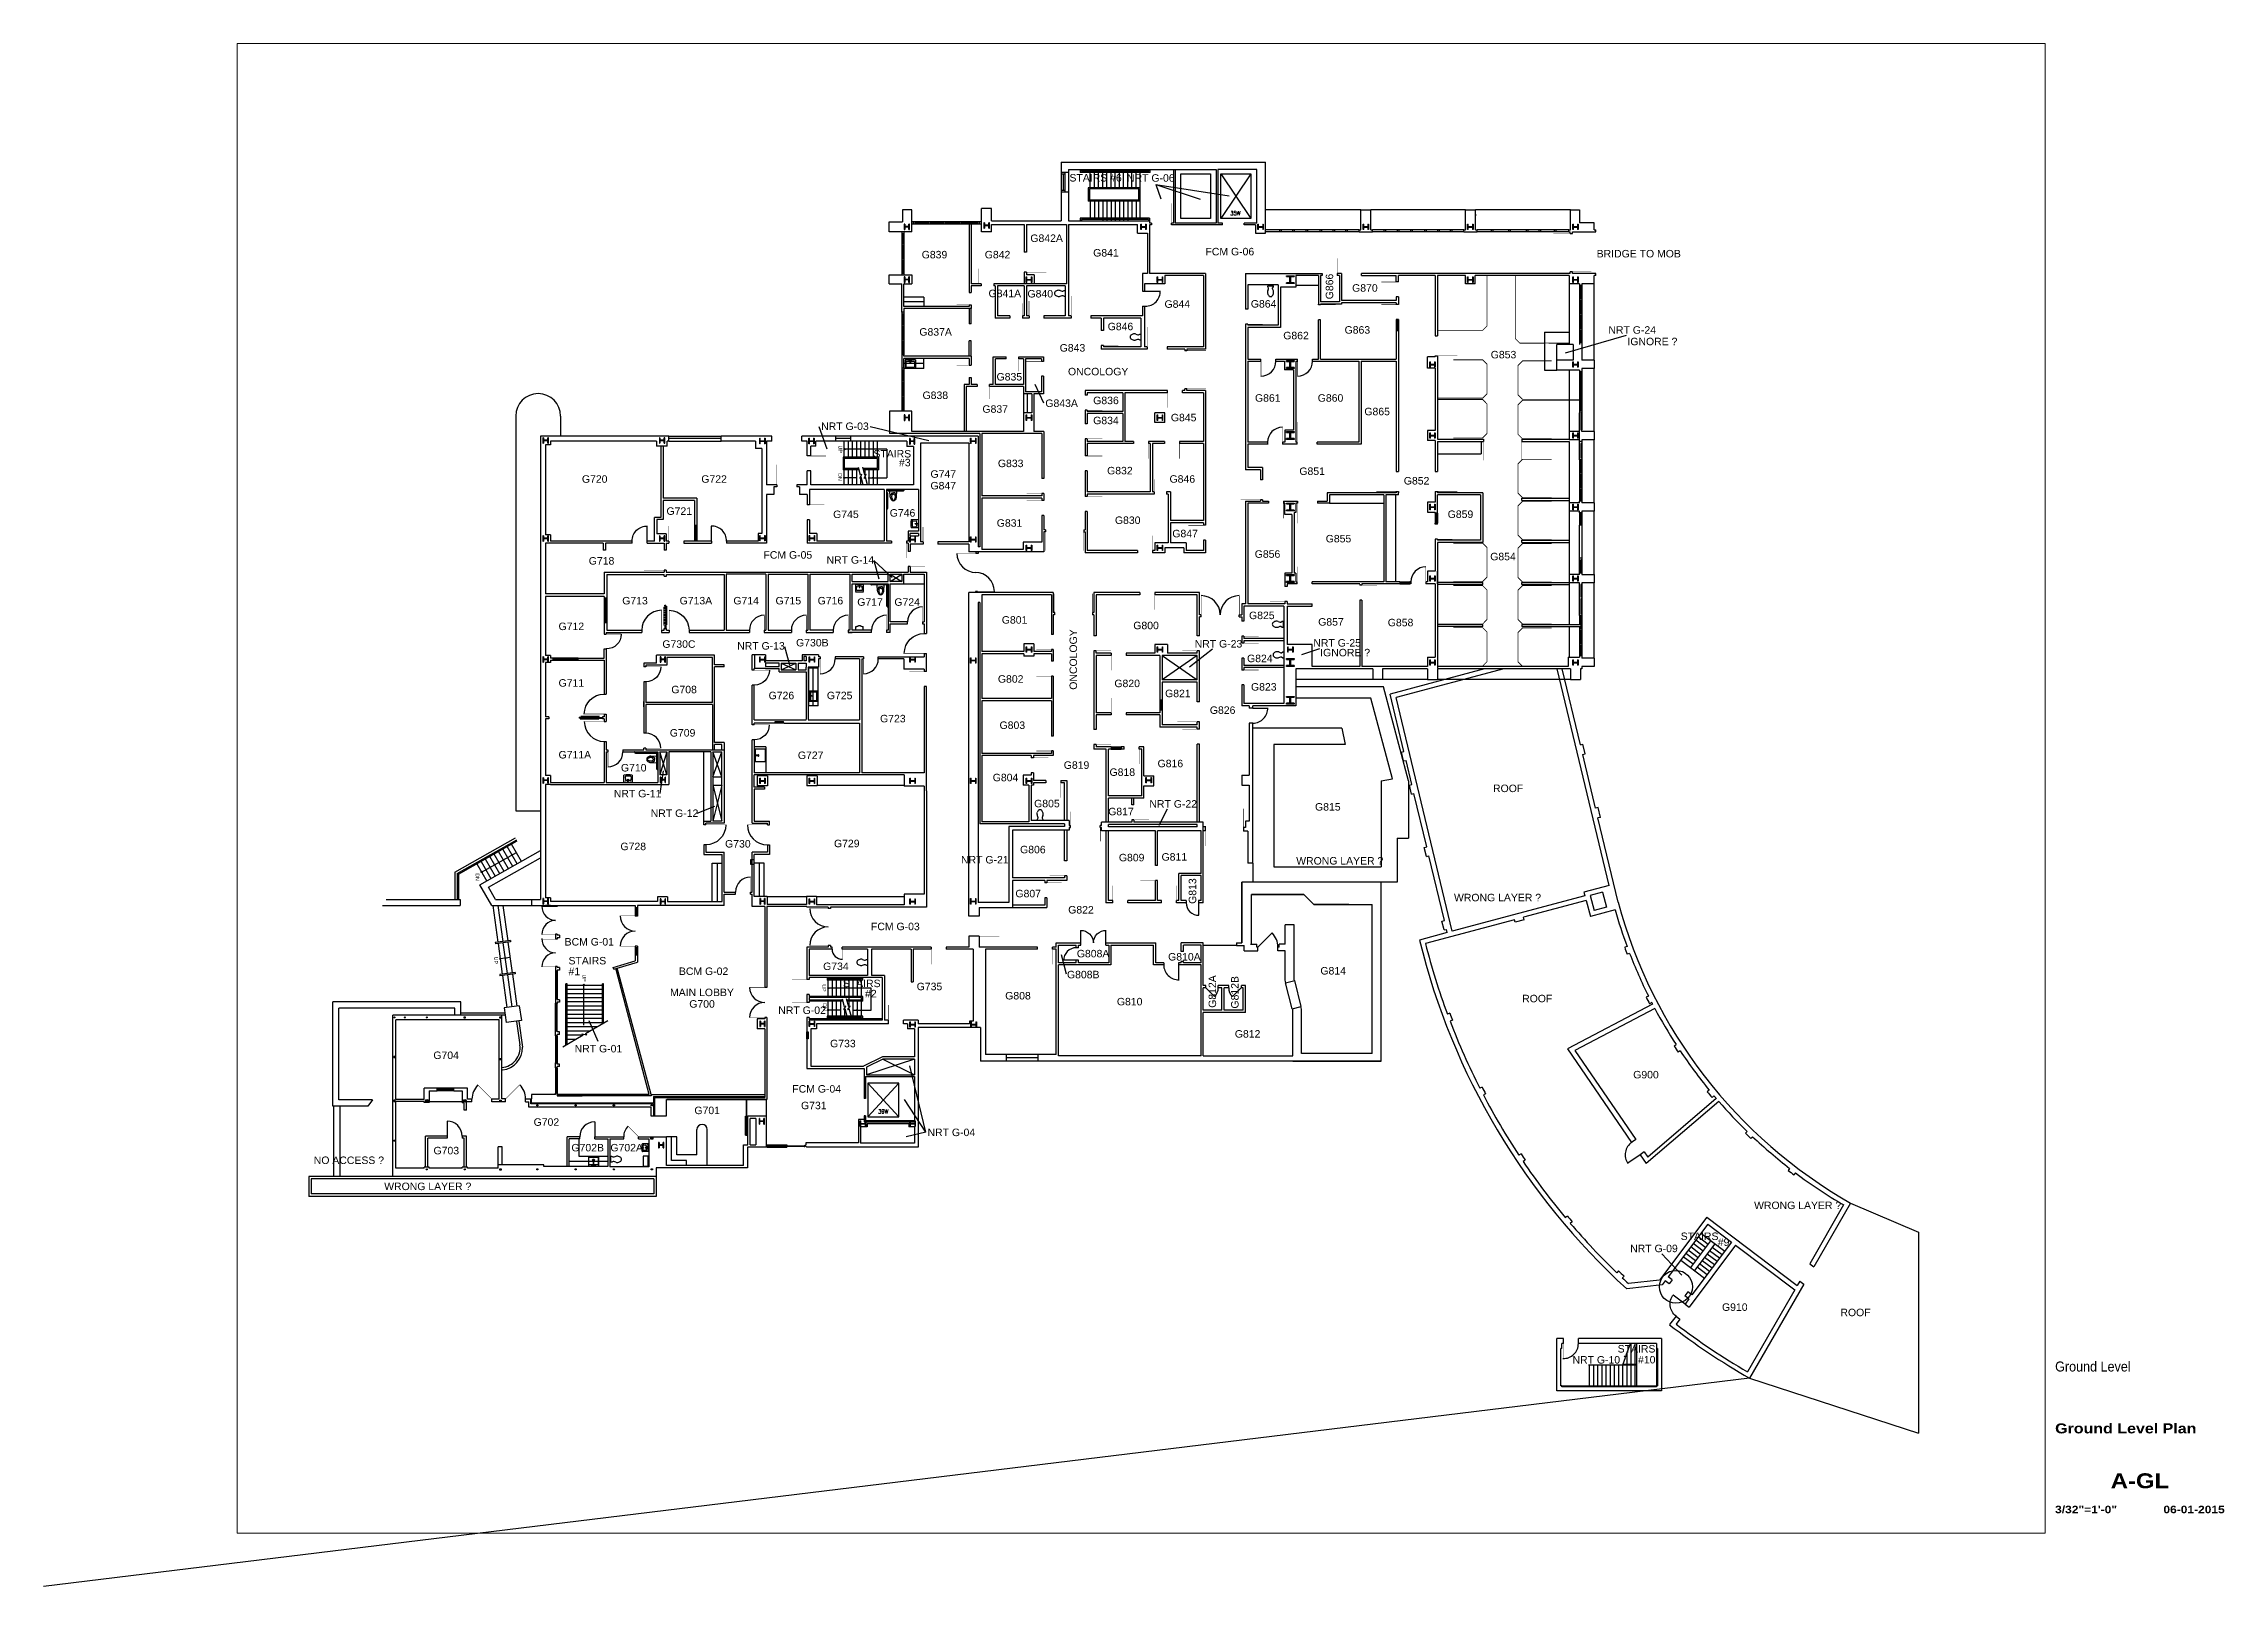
# Paper-space layout '30x42' of a CAD drawing. Extents: x 0 to 41, y 0 to 29.
# The model-space entities are those that its viewports show. They can reach past a viewport. Long polylines and large blocks are cut down to what shows.
import ezdxf
from ezdxf.enums import TextEntityAlignment as Align

# ---------------------------------------------------------------- set-up
doc = ezdxf.new("R2010")
doc.units = 0
doc.header["$LTSCALE"] = 96
doc.header["$MEASUREMENT"] = 0
doc.linetypes.add('DASHED4', pattern=[0.1875, 0.125, -0.0625])
doc.linetypes.add('HIDDEN2', pattern=[0.1875, 0.125, -0.0625])
doc.layers.get('0').update_dxf_attribs({"linetype": 'CONTINUOUS'})
doc.layers.get('DEFPOINTS').update_dxf_attribs({"color": 31, "linetype": 'CONTINUOUS'})
for name, color, linetype in [('A-ANNO-TEXT', 4, 'CONTINUOUS'), ('A-ANNO-TEXT-CTC', 181, 'CONTINUOUS'), ('A-COLS', 1, 'CONTINUOUS'), ('A-DOOR', 2, 'CONTINUOUS'), ('A-DOOR-EXST', 8, 'CONTINUOUS'), ('A-FLOR-CASE', 3, 'CONTINUOUS'), ('A-FLOR-PATT', 9, 'CONTINUOUS'), ('A-FLOR-SHFT', 1, 'CONTINUOUS'), ('A-FLOR-STRS', 2, 'CONTINUOUS'), ('A-GLAZ', 2, 'CONTINUOUS'), ('A-ROOF', 1, 'CONTINUOUS'), ('A-WALL-ABOVE', 3, 'HIDDEN2'), ('A-WALL-EXST', 7, 'CONTINUOUS'), ('A-WALL-FULL', 6, 'CONTINUOUS'), ('A-WALL-SILL', 1, 'CONTINUOUS'), ('P-FIXT', 3, 'CONTINUOUS'), ('S-COLS-EXST', 14, 'CONTINUOUS'), ('T-5', 5, 'CONTINUOUS')]:
    doc.layers.add(name, color=color, linetype=linetype)
doc.styles.add('ARIAL', font='arial.ttf')
doc.styles.add('Arial90', font='arial.ttf', dxfattribs={"width": 0.9})
doc.styles.add('ArialBlack', font='ariblk_1.ttf')
doc.styles.add('PP-FPLL-unverified$0$STANDARD', font='ROMANS.shx', dxfattribs={"width": 0.85})

psp = doc.layouts.new('30x42')

msp = doc.modelspace()

# ---------------------------------------------------------------- texts
at = {"layer": 'A-ANNO-TEXT', "style": 'ARIAL'}
for s, p in [('STAIRS #6', (2719.4, 3162.2)), ('G839', (2363.9, 2977.3)), ('G842', (2515.6, 2977.3)), ('G842A', (2625.3, 3016.8)), ('G841', (2776.5, 2981.7)), ('BRIDGE TO MOB', (3987.9, 2979.6)), ('G841A', (2524.7, 2883.9)), ('G840', (2618.4, 2883.2)), ('G870', (3399.5, 2897.1)), ('G844', (2948.1, 2858.4)), ('G837A', (2358.2, 2791.4)), ('G846', (2811.4, 2804.4)), ('G862', (3233.8, 2782.6)), ('G863', (3381.4, 2796.2)), ('G853', (3733, 2736.7)), ('G835', (2544, 2683.4)), ('ONCOLOGY', (2715.8, 2695.9)), ('G838', (2365.9, 2638.9)), ('G837', (2510, 2605.8)), ('G836', (2776.5, 2626.5)), ('G861', (3165.8, 2632.4)), ('G860', (3316.8, 2632.4)), ('G834', (2776.5, 2578.3)), ('G845', (2963.4, 2585.3)), ('STAIRS', (2247.7, 2498.2)), ('#3', (2309.2, 2477)), ('G833', (2547.2, 2475)), ('G832', (2810, 2457.6)), ('G851', (3272.6, 2456.2)), ('G720', (1546.3, 2437.4)), ('G722', (1833.6, 2437.4)), ('G846', (2960.2, 2437.5)), ('G721', (1749.8, 2360.2)), ('G745', (2150.8, 2352.5)), ('G746', (2287, 2355.9)), ('G859', (3629.5, 2352.7)), ('G831', (2544.5, 2331.6)), ('G830', (2828.8, 2338.3)), ('G847', (2966.9, 2306.2)), ('G855', (3336, 2293.9)), ('G718', (1562.8, 2240.5)), ('G856', (3165.2, 2256.9)), ('G854', (3731.8, 2250.9)), ('G713', (1643.3, 2144.7)), ('G713A', (1781.4, 2144.7)), ('G714', (1910.8, 2144.7)), ('G715', (2012.2, 2144.7)), ('G716', (2113.5, 2144.7)), ('G717', (2208.8, 2141.4)), ('G724', (2298.1, 2141.4)), ('G712', (1490.1, 2082.9)), ('G801', (2556.6, 2098.4)), ('G800', (2873, 2085)), ('G825', (3151.5, 2109.3)), ('G857', (3317.9, 2093.6)), ('G858', (3485.3, 2092.1)), ('G824', (3146.7, 2005.7)), ('G711', (1490.1, 1946.8)), ('G708', (1761.4, 1930.9)), ('G802', (2547.2, 1956.3)), ('G820', (2827.5, 1945.6)), ('G823', (3156.2, 1937.3)), ('G726', (1995.5, 1916.6)), ('G725', (2135.7, 1916.6)), ('G821', (2949.5, 1921.5)), ('G709', (1757.8, 1826.7)), ('G723', (2263.7, 1861)), ('G803', (2551.2, 1845.1)), ('G711A', (1490.1, 1774)), ('G727', (2065.9, 1772.7)), ('G710', (1640.2, 1742.7)), ('G804', (2534.8, 1719.2)), ('G818', (2815.8, 1732.1)), ('G816', (2931.4, 1752.9)), ('ROOF', (3738.6, 1693.1)), ('G805', (2634.4, 1656.6)), ('G817', (2812.6, 1637.4)), ('G815', (3310.3, 1648.6)), ('G730', (1890.8, 1559.7)), ('G729', (2152.8, 1560.5)), ('G728', (1639.1, 1553.4)), ('G806', (2600.6, 1545.9)), ('G809', (2838.3, 1526.6)), ('G811', (2941, 1528.2)), ('G807', (2589.4, 1440)), ('G808A', (2737.1, 1295.5)), ('#1', (1514, 1252.6)), ('STAIRS', (1514, 1278.5)), ('G734', (2126.7, 1265)), ('G814', (3323.2, 1254.2)), ('MAIN LOBBY', (1758.3, 1202.2)), ('STAIRS', (2174.2, 1223.8)), ('#2', (2227.6, 1199.2)), ('G735', (2351.8, 1216.4)), ('G808', (2564.8, 1194.2)), ('G700', (1804.6, 1174.5)), ('G810', (2833.5, 1180)), ('ROOF', (3808.6, 1187.4)), ('G812', (3117.3, 1102.4)), ('G704', (1188.9, 1050.9)), ('G733', (2143.5, 1079.2)), ('G900', (4075.8, 1004.3)), ('G702', (1430.1, 890.2)), ('G701', (1817, 918.3)), ('G703', (1189.2, 821.6)), ('STAIRS', (4190.1, 615.4)), ('#9', (4279.3, 601.2)), ('G910', (4289.5, 444.9)), ('ROOF', (4574.4, 432.1)), ('STAIRS', (4038.4, 344.7)), ('#10', (4087.5, 318.4))]:
    msp.add_text(s, height=18, dxfattribs=at).set_placement(p)
at = {"layer": 'A-ANNO-TEXT', "style": 'PP-FPLL-unverified$0$STANDARD', "width": 0.85}
for s, p in [('35W', (3106.2, 3081)), ('39W', (2259.1, 919.7))]:
    msp.add_text(s, height=10.06, dxfattribs=at).set_placement(p)
at = {"layer": 'A-ANNO-TEXT', "style": 'ARIAL'}
for s, height, rotation, p in [('UP', 9, 270, (2163.5, 2526.8)), ('DN', 9, 270, (2162.9, 2460.3)), ('ONCOLOGY', 18, 90, (2737.6, 1939.4)), ('DN', 9, 270, (1290.5, 1497.8)), ('G813', 18, 90, (3024.4, 1424.2)), ('UP', 9, 270, (1335.1, 1297)), ('UP', 9, 270, (1547.5, 1254.3)), ('UP', 9, 270, (2124.5, 1230.5)), ('DN', 9, 270, (2126.1, 1185.1))]:
    msp.add_text(s, height=height, rotation=rotation, dxfattribs=at).set_placement(p)
at = {"layer": 'A-ANNO-TEXT-CTC', "style": 'ARIAL'}
for s, p in [('NRT G-06', (2857.9, 3161.7)), ('FCM G-06', (3046.6, 2984.6)), ('G864', (3155.8, 2858.9)), ('NRT G-24', (4016.2, 2796)), ('G843', (2695.9, 2753)), ('G843A', (2661.4, 2619.8)), ('NRT G-03', (2121.9, 2564.4)), ('G747', (2385, 2449.4)), ('G852', (3523.9, 2433.2)), ('FCM G-05', (1983.1, 2254.8)), ('NRT G-14', (2134.9, 2242.7)), ('NRT G-13', (1919.9, 2036)), ('NRT G-23', (3020.7, 2040.9)), ('NRT G-25', (3306.2, 2043.2)), ('G826', (3057.2, 1881.3)), ('G819', (2705.7, 1749.1)), ('NRT G-11', (1623, 1680.5)), ('NRT G-12', (1711.9, 1633.3)), ('NRT G-22', (2911.8, 1655.7)), ('NRT G-21', (2458.5, 1521.4)), ('G822', (2716.4, 1401)), ('FCM G-03', (2241.8, 1360.8)), ('BCM G-01', (1504.7, 1323.9)), ('BCM G-02', (1779.7, 1253.1)), ('G808B', (2713.4, 1245.1)), ('G810A', (2956.8, 1287.8)), ('NRT G-02', (2018.8, 1159.3)), ('NRT G-01', (1528.8, 1066.8)), ('FCM G-04', (2052.5, 970.1)), ('G702B', (1521.1, 828.6)), ('G702A', (1614.9, 828.6)), ('NRT G-04', (2377.9, 865.4)), ('NRT G-09', (4068.5, 586.1)), ('NRT G-10', (3929.8, 318.1))]:
    msp.add_text(s, height=18, dxfattribs=at).set_placement(p)
for s, p in [('G866', (3354, 2878.9)), ('G812A', (3072.2, 1174.1)), ('G812B', (3126.3, 1172.3))]:
    msp.add_text(s, height=18, rotation=90, dxfattribs=at).set_placement(p)
at = {"layer": 'DEFPOINTS', "style": 'ARIAL'}
for s, p in [('IGNORE ?', (4061.9, 2768.3)), ('G865', (3429, 2599.8)), ('G847', (2385, 2421.4)), ('G730C', (1739.9, 2040.3)), ('G730B', (2061.6, 2043.6)), ('IGNORE ?', (3322.7, 2019.8)), ('WRONG LAYER ?', (3265, 1518.8)), ('WRONG LAYER ?', (3644.6, 1430.4)), ('G731', (2073.5, 930.1)), ('NO ACCESS ?', (901.1, 798.3)), ('WRONG LAYER ?', (1070.6, 735.5)), ('WRONG LAYER ?', (4366.7, 689.8))]:
    msp.add_text(s, height=18, dxfattribs=at).set_placement(p)

# ---------------------------------------------------------------- blocks, each defined once
blk = doc.blocks.new('sheettext_30x42_base')
at = {"style": 'Arial90', "width": 0.9}
blk.add_attdef('FLOOR', text='', height=0.188, dxfattribs=at).set_placement((0, 3.227), align=Align.TOP_LEFT)
at = {"color": 8, "style": 'ArialBlack'}
for tag, p, height in [('TITLE_1', (0, 2.195), 0.188), ('TITLE_2', (0, 1.876), 0.188), ('SCALE', (0, 0.375), 0.141)]:
    blk.add_attdef(tag, p, '', height=height, dxfattribs=at)
blk.add_attdef('DWG#', text='', height=0.281, dxfattribs=at).set_placement((1.594, 1.126), align=Align.TOP_CENTER)
blk.add_attdef('DATE', text='', height=0.141, dxfattribs=at).set_placement((3.188, 0.375), align=Align.RIGHT)
blk = doc.blocks.new('DL')
at = {"layer": 'A-DOOR'}
blk.add_lwpolyline([(1, 0, 0, 0, 0.414214), (0, 1, 0.0278, 0.0278, 0), (0, 0, 0.0278, 0.0278, 0)], format="xyseb", dxfattribs=at)
blk = doc.blocks.new('DR')
at = {"layer": 'A-DOOR'}
blk.add_lwpolyline([(0, 0, 0.0208, 0.0208, 0), (0, 1, 0, 0, 0.414214), (-1, 0, 0, 0, 0.414214)], format="xyseb", dxfattribs=at)
blk = doc.blocks.new('COL')
at = {"layer": 'A-COLS'}
for p, q in [((-0.5, 0.5), (0.5, 0.5)), ((-0.5, 0.39), (-0.5, 0.5)), ((-0.5, 0.39), (-0.05, 0.39)), ((-0.05, -0.39), (-0.05, 0.39)), ((0.05, -0.39), (0.05, 0.39)), ((0.05, 0.39), (0.5, 0.39)), ((0.5, 0.5), (0.5, 0.39)), ((-0.5, -0.5), (-0.5, -0.39)), ((-0.05, -0.39), (-0.5, -0.39)), ((0.5, -0.5), (-0.5, -0.5)), ((0.5, -0.39), (0.05, -0.39)), ((0.5, -0.39), (0.5, -0.5))]:
    blk.add_line(p, q, dxfattribs=at)
blk = doc.blocks.new('90S1')
blk.add_line((-0.5, 0), (-0.5, 1))
blk.add_arc((-0.5, 0), 1, 0, 91.707)
blk = doc.blocks.new('90D1')
for p, q in [((-0.5, 0), (-0.5, 0.5)), ((0.5, 0), (0.5, 0.5))]:
    blk.add_line(p, q)
for centre, start, end in [((-0.5, 0), 0, 91.70698), ((0.5, 0), 88.29302, 180)]:
    blk.add_arc(centre, 0.5, start, end)
blk = doc.blocks.new('TOILET3')
for p, q in [((0, -7), (0, 7)), ((2.5, 7), (0, 7)), ((5.6, 5), (2.5, 7)), ((7.2, 5), (5.6, 5)), ((12.3, 6.8), (7.2, 5)), ((2.5, -7), (0, -7)), ((5.6, -5), (2.5, -7)), ((7.2, -5), (5.6, -5)), ((12.3, -6.8), (7.2, -5))]:
    blk.add_line(p, q)
for centre, radius, start, end in [((15.7, -3.1), 10.5, 90, 108.8354), ((16.2, -0.6), 8.05, 71.1646, 93.7754), ((15.2, -6.5), 14, 57.6462, 74.7553), ((16.2, -4), 11.3, 36.0611, 55.3641), ((20.1, 0), 5.93, 360, 26.7012), ((20.1, 0), 5.93, 333.2988, 0), ((15.7, 3.1), 10.5, 251.1646, 270), ((15.7, 3.1), 10.5, 270, 288.8354), ((15.7, 5.9), 13.2, 284.9626, 301.7838), ((16.2, 4), 11.3, 304.6359, 323.9389)]:
    blk.add_arc(centre, radius, start, end)
blk = doc.blocks.new('DOOR')
at = {"layer": 'A-DOOR', "const_width": 0.0278}
blk.add_lwpolyline([(0, 0), (0, 1)], dxfattribs=at)
at = {"layer": 'A-DOOR'}
blk.add_arc((0, 0), 1, 90, 180, dxfattribs=at)
blk = doc.blocks.new('A$C05ED2A7C')
for p, q in [((-12.5, 0.1), (-12.5, 20.1)), ((-12.5, 20.1), (12.5, 20.1)), ((-12.5, 0), (12.5, 0)), ((-10.5, 4.1), (-10.5, 18.1)), ((-10.5, 18.1), (10.5, 18.1)), ((-10.5, 4), (-0.3, 4)), ((-0.3, 6.4), (-0.3, 2.4)), ((0.3, 6.4), (0.3, 2.4)), ((0.3, 4), (10.5, 4)), ((10.5, 4.1), (10.5, 18.1)), ((12.5, 0.1), (12.5, 20.1))]:
    blk.add_line(p, q)
for centre in [(-2.7, 2.3), (2.8, 2.3)]:
    blk.add_circle(centre, 0.5)
for centre, radius, start, end in [((0, 2.3), 1, 108.9656, 71.0344), ((0, 6.4), 0.325, 0, 180), ((0, 2.3), 0.325, 180, 0)]:
    blk.add_arc(centre, radius, start, end)

# ---------------------------------------------------------------- linework, layer by layer
at = {"layer": 'A-ANNO-TEXT'}
for p, q in [((2280, 2518.2), (2178.3, 2518.2)), ((2280, 2518.2), (2280, 2449.2)), ((2207.6, 2449.2), (2177.7, 2449.2)), ((2235.3, 2449.2), (2280, 2449.2)), ((1304.9, 1500.7), (1388.5, 1547.9)), ((1373.4, 1295.1), (1349.6, 1291.9)), ((1550.8, 1132.7), (1550.8, 1228.9)), ((2242.2, 1221.4), (2139, 1221.4)), ((2242.2, 1168.8), (2242.2, 1221.4)), ((2168.8, 1168.8), (2139, 1168.8)), ((2199, 1168.8), (2242.2, 1168.8))]:
    msp.add_line(p, q, dxfattribs=at)
for centre, radius in [((2178.3, 2518.3), 1.44), ((2177.7, 2449.2), 1.44), ((1305, 1500.7), 1.44), ((1349.5, 1292), 1.01), ((1550.9, 1229.5), 1.44), ((2139, 1221.4), 1.44), ((2139, 1168.8), 1.44)]:
    msp.add_circle(centre, radius, dxfattribs=at)
for points in [[(2197, 2447.5), (2197, 2451.1), (2207.8, 2449.3)], [(2245.9, 2447.5), (2245.9, 2451.1), (2235.1, 2449.3)], [(1378.3, 1544.1), (1380.1, 1541), (1388.6, 1547.9)], [(1363.6, 1295.5), (1364.1, 1292.3), (1373.5, 1295.2)], [(2158.2, 1167.1), (2158.2, 1170.7), (2169, 1168.9)], [(2209.6, 1167.1), (2209.6, 1170.7), (2198.8, 1168.9)], [(1549.1, 1143.3), (1552.7, 1143.3), (1550.9, 1132.5)]]:
    msp.add_solid(points, dxfattribs=at)
at = {"layer": 'A-ANNO-TEXT-CTC'}
for p, q in [((2927.3, 3154.7), (2939.3, 3120.7)), ((2927.3, 3154.7), (3033.6, 3119.4)), ((2927.3, 3154.7), (3103.8, 3127.9)), ((4059.2, 2792.1), (3912.1, 2749.5)), ((2657.9, 2629.1), (2637.2, 2674)), ((2116.2, 2572.4), (2135.5, 2518.7)), ((2239.8, 2573), (2381, 2539)), ((2248.8, 2250), (2260.7, 2206.2)), ((2248.8, 2250), (2293, 2209.8)), ((2033.9, 2043.3), (2045.7, 1999.4)), ((3063.7, 2037), (3008.2, 1993.6)), ((3320.9, 2038), (3277.6, 2023.7)), ((1734.4, 1689.4), (1742.9, 1744.1)), ((1823.3, 1642.2), (1866.2, 1658.9)), ((2954.8, 1651.8), (2934.3, 1612.6)), ((2711.9, 1254.9), (2700.5, 1301.3)), ((1585.6, 1092.7), (1563.8, 1142.7)), ((2373.6, 875.2), (2335.6, 1034.5)), ((2373.6, 875.2), (2322.8, 953.7)), ((2373.6, 875.2), (2326.3, 863.9)), ((4145, 582.1), (4193, 530.9))]:
    msp.add_line(p, q, dxfattribs=at)
at = {"layer": 'A-ANNO-TEXT-CTC', "linetype": 'HIDDEN2'}
msp.add_line((3121.3, 1324.2), (3041.4, 1324.2), dxfattribs=at)
at = {"layer": 'A-COLS'}
for points in [[(1265.7, 1149.4), (1262.7, 1149.4), (1262.7, 1152.4), (1265.7, 1152.4)], [(1351.8, 1149.4), (1348.8, 1149.4), (1348.8, 1152.4), (1351.8, 1152.4)], [(1094.1, 1054.3), (1097.1, 1054.3), (1097.1, 1057.3), (1094.1, 1057.3)], [(1351.8, 1049.3), (1348.8, 1049.3), (1348.8, 1052.3), (1351.8, 1052.3)], [(1094.1, 948.6), (1097.1, 948.6), (1097.1, 951.6), (1094.1, 951.6)], [(1351.8, 948.6), (1348.8, 948.6), (1348.8, 951.6), (1351.8, 951.6)], [(1440.6, 937.9), (1437.6, 937.9), (1437.6, 940.9), (1440.6, 940.9)], [(1532.7, 937.9), (1529.7, 937.9), (1529.7, 940.9), (1532.7, 940.9)], [(1624.8, 937.9), (1621.8, 937.9), (1621.8, 940.9), (1624.8, 940.9)], [(1716, 937.9), (1713, 937.9), (1713, 940.9), (1716, 940.9)], [(1094.1, 856), (1097.1, 856), (1097.1, 853), (1094.1, 853)], [(1717, 858.1), (1712, 858.1), (1712, 863.1), (1717, 863.1)], [(1716, 859.1), (1713, 859.1), (1713, 862.1), (1716, 862.1)], [(1351.8, 783.7), (1348.8, 783.7), (1348.8, 786.7), (1351.8, 786.7)], [(1440.6, 783.9), (1437.6, 783.9), (1437.6, 786.9), (1440.6, 786.9)], [(1716, 783.9), (1713, 783.9), (1713, 786.9), (1716, 786.9)]]:
    msp.add_lwpolyline(points, close=True, dxfattribs=at)
for centre, radius in [((1095.1, 1150.9), 1.25), ((1120.2, 1150.9), 1.25), ((1172.9, 1150.9), 1.25), ((1172.9, 950.1), 3.25), ((1172.9, 950.1), 1.25), ((1264.5, 950.1), 3.25), ((1264.5, 950.1), 1.25), ((1172.9, 785.4), 1.25), ((1264.5, 785.4), 1.25), ((1531.2, 785.4), 1.25), ((1623.3, 785.4), 1.25)]:
    msp.add_circle(centre, radius, dxfattribs=at)
at = {"layer": 'A-DOOR'}
for p, q in [((1746.1, 2139.4), (1746.1, 2143.2)), ((1746.1, 2143.2), (1746.5, 2143.2)), ((1748.1, 2139.4), (1746.1, 2139.4)), ((1746.6, 2143.2), (1746.8, 2142.1)), ((1747.4, 2142.1), (1746.8, 2142.1)), ((1747.4, 2142.1), (1747.6, 2143.2)), ((1747.6, 2143.2), (1748.1, 2143.2)), ((1748.1, 2139.4), (1748.1, 2143.2)), ((1746.1, 2094.8), (1746.1, 2086.5)), ((1748.1, 2094.8), (1746.1, 2094.8)), ((1746.1, 2094.4), (1746.1, 2093.3)), ((1746.1, 2086.5), (1746.6, 2086.5)), ((1746.6, 2086.5), (1746.8, 2087.7)), ((1747.4, 2087.7), (1746.8, 2087.7)), ((1747.4, 2087.7), (1747.6, 2086.5)), ((1747.6, 2086.5), (1748.1, 2086.5)), ((1748.1, 2094.8), (1748.1, 2086.5)), ((1543.1, 1872.9), (1539.3, 1872.9)), ((1539.3, 1872.9), (1539.3, 1872.5)), ((1539.3, 1872.4), (1540.4, 1872.2)), ((1540.4, 1871.6), (1539.3, 1871.4)), ((1539.3, 1871.4), (1539.3, 1870.9)), ((1543.1, 1870.9), (1539.3, 1870.9)), ((1540.4, 1871.6), (1540.4, 1872.2)), ((1543.1, 1870.9), (1543.1, 1872.9)), ((1587.7, 1872.9), (1596, 1872.9)), ((1587.7, 1870.9), (1587.7, 1872.9)), ((1587.7, 1870.9), (1596, 1870.9)), ((1588.1, 1872.9), (1589.2, 1872.9)), ((1596, 1872.4), (1594.8, 1872.2)), ((1594.8, 1871.6), (1594.8, 1872.2)), ((1594.8, 1871.6), (1596, 1871.4)), ((1596, 1872.9), (1596, 1872.4)), ((1596, 1871.4), (1596, 1870.9)), ((3173, 1320.2), (3206.9, 1354.2)), ((3047.4, 1222.2), (3068.6, 1201)), ((3132.5, 1222.2), (3111.3, 1201)), ((1941.9, 952), (1941.9, 953.5)), ((1943.9, 953.5), (1941.9, 953.5)), ((1941.9, 952), (1943.9, 952)), ((1942.5, 909.3), (1942.5, 952)), ((1943.3, 909.3), (1943.3, 952)), ((1943.9, 952), (1943.9, 953.5)), ((1222, 901.5), (1222, 865.5)), ((1577, 899.7), (1577, 863.7)), ((1940.3, 913), (1941.6, 913)), ((1940.3, 867.3), (1940.3, 913)), ((1941.6, 868.6), (1941.6, 913)), ((1941.9, 909.3), (1943.9, 909.3)), ((1941.9, 909.3), (1941.9, 907.8)), ((1943.9, 907.8), (1941.9, 907.8)), ((1943.9, 909.3), (1943.9, 907.8)), ((1944.1, 913), (1945.5, 913)), ((1944.1, 868.6), (1944.1, 913)), ((1940.3, 867.3), (1945.5, 867.3)), ((1941.6, 868.6), (1944.1, 868.6)), ((1991.5, 844.2), (2039.5, 844.2)), ((1991.5, 842.9), (2039.5, 842.9)), ((1991.5, 840.4), (2039.5, 840.4)), ((1991.5, 839), (1991.5, 840)), ((2035.8, 842.6), (2034.3, 842.6)), ((2034.3, 840.6), (2034.3, 842.6)), ((2035.8, 840.6), (2034.3, 840.6)), ((2035.8, 842.6), (2035.8, 840.6)), ((2035.8, 842), (2080.7, 842)), ((2035.8, 841.2), (2080.7, 841.2)), ((2039.5, 844.2), (2039.5, 842.9)), ((2039.5, 840.4), (2039.5, 839)), ((2081, 842.6), (2081, 840.6)), ((2081, 842.6), (2082.5, 842.6)), ((2081, 840.6), (2082.5, 840.6)), ((2082.5, 840.6), (2082.5, 842.6)), ((1991.5, 839), (2039.5, 839))]:
    msp.add_line(p, q, dxfattribs=at)
for points, format in [([(3002.2, 2755.2, 1, 1, 0), (3047.8, 2755.2, 0, 0, -0.414214), (3002.2, 2709.7, 0, 0, 0)], "xyseb"), ([(3002.2, 2664.1, 1, 1, 0), (3047.8, 2664.1, 0, 0, 0.414214), (3002.2, 2709.7, 0, 0, 0)], "xyseb"), ([(3715.6, 2536.6, 1, 1, 0), (3715.6, 2491, 0, 0, 0.414214), (3761.2, 2536.6, 0, 0, 0)], "xyseb"), ([(3806.8, 2536.6, 1, 1, 0), (3806.8, 2491, 0, 0, -0.414214), (3761.2, 2536.6, 0, 0, 0)], "xyseb"), ([(2015.2, 2432.8, 1, 1, 0), (2015.2, 2480.8, 0, 0, -0.414214), (2063.2, 2432.8, 0, 0, 0)], "xyseb"), ([(2093.5, 2348.2, 0, 0, 0.414214), (2129.5, 2384.2, 1, 1, 0), (2093.5, 2384.2, 0, 0, 0)], "xyseb"), ([(1791.2, 2297.2, 0, 0, 0.414214), (1755.2, 2333.2, 1, 1, 0), (1755.2, 2297.2, 0, 0, 0)], "xyseb"), ([(2403, 2295.2, 0, 0, 0.414214), (2367, 2331.2, 1, 1, 0), (2367, 2295.2, 0, 0, 0)], "xyseb"), ([(2662, 2319.2, 1, 1, 0), (2662, 2273.7, 0, 0, 0.414214), (2707.6, 2319.2, 0, 0, 0)], "xyseb"), ([(2753.2, 2319.2, 1, 1, 0), (2753.2, 2273.7, 0, 0, -0.414214), (2707.6, 2319.2, 0, 0, 0)], "xyseb"), ([(1744, 2227.2, 1, 1, 0), (1696, 2227.2, 0, 0, -0.414214), (1744, 2275.2, 0, 0, 0)], "xyseb"), ([(2291, 2292, 0, 0, 0.414214), (2327, 2256, 1, 1, 0), (2327, 2292, 0, 0, 0)], "xyseb"), ([(2336.2, 2236, 1, 1, 0), (2372.2, 2236, 0, 0, 0.414214), (2336.2, 2272, 0, 0, 0)], "xyseb"), ([(2684.1, 2125, 1, 1, 0), (2684.1, 2170.6, 0, 0, -0.414214), (2729.7, 2125, 0, 0, 0)], "xyseb"), ([(2775.2, 2125, 1, 1, 0), (2775.2, 2170.6, 0, 0, 0.414214), (2729.7, 2125, 0, 0, 0)], "xyseb"), ([(2676, 2072, 0, 0, 0.414214), (2640, 2036, 1, 1, 0), (2676, 2036, 0, 0, 0)], "xyseb"), ([(2676, 2008, 0, 0, 0.414214), (2640, 1972, 1, 1, 0), (2676, 1972, 0, 0, 0)], "xyseb"), ([(2370, 1983.5, 1, 1, 0), (2334, 1983.5, 0, 0, 0.414214), (2370, 1947.5, 0, 0, 0)], "xyseb"), ([(2676, 1828, 0, 0, 0.414214), (2640, 1792, 1, 1, 0), (2676, 1792, 0, 0, 0)], "xyseb"), ([(2662.5, 1715.5, 0, 0, 0.414214), (2698.5, 1679.5, 1, 1, 0), (2698.5, 1715.5, 0, 0, 0)], "xyseb"), ([(2757.6, 1610.3, 0, 0, 0.414214), (2721.6, 1646.3, 1, 1, 0), (2721.6, 1610.3, 0, 0, 0)], "xyseb"), ([(2757.6, 1610.3, 0, 0, 0.414214), (2793.6, 1574.3, 1, 1, 0), (2793.6, 1610.3, 0, 0, 0)], "xyseb"), ([(2502.5, 1346.5, 1, 1, 0), (2550.5, 1346.5, 0, 0, 0.414214), (2502.5, 1394.5, 0, 0, 0)], "xyseb"), ([(2148.2, 1315, 0.422967), (2173, 1291)], "xyb"), ([(2386.8, 1315, 1, 1, 0), (2386.8, 1279, 0, 0, 0.414214), (2422.8, 1315, 0, 0, 0)], "xyseb"), ([(2087.5, 1242.5, 1, 1, 0), (2051.5, 1242.5, 0, 0, 0.414214), (2087.5, 1206.5, 0, 0, 0)], "xyseb"), ([(2087.5, 1186.7, 1, 1, 0), (2051.5, 1186.7, 0, 0, 0.414214), (2087.5, 1150.7, 0, 0, 0)], "xyseb"), ([(2319.6, 1144.7, 0, 0, 0.414214), (2283.6, 1180.8, 1, 1, 0), (2283.6, 1144.7, 0, 0, 0)], "xyseb"), ([(3906.9, 330.2, 0.422967), (3943.9, 366.2)], "xyb")]:
    msp.add_lwpolyline(points, format=format, dxfattribs=at)
at = {"layer": 'A-DOOR', "const_width": 1}
for points in [[(2448.7, 2267.3), (2494.2, 2267.3)], [(2538.7, 2175.9), (2493.1, 2175.9)], [(3036.1, 2165.8), (3036.1, 2119.8)], [(3128.1, 2165.8), (3128.1, 2119.8)], [(1483, 1417.5), (1450, 1417.5)], [(1638.5, 1395.1), (1674.8, 1395.1)], [(2094.4, 1413.3), (2139, 1413.3)], [(1483, 1351.5), (1450, 1351.5)], [(1483, 1339.5), (1450, 1339.5)], [(1638.5, 1322.5), (1674.8, 1322.5)], [(2094.4, 1324.2), (2139, 1324.2)], [(2172.2, 1315), (2172.2, 1291)], [(1483, 1273.5), (1450, 1273.5)], [(1950, 1223.3), (1986.2, 1223.3)], [(1950, 1150.7), (1986.2, 1150.7)], [(1329.8, 954.5), (1295.8, 988.4)], [(1362.8, 954.9), (1396.7, 988.8)], [(1682.8, 863.7), (1657.3, 889.2)], [(3907.9, 366.2), (3907.9, 330.2)]]:
    msp.add_lwpolyline(points, dxfattribs=at)
at = {"layer": 'A-DOOR'}
for points in [[(1751.6, 2124.9), (1751.6, 2124.9), (1742.6, 2126.3), (1751.6, 2127.6), (1742.6, 2129), (1751.6, 2130.4), (1742.6, 2131.8), (1751.6, 2133.2), (1742.6, 2134.5), (1751.6, 2135.9), (1742.6, 2137.3), (1751.6, 2138.7), (1747.1, 2139.4)], [(1751.6, 2111.1), (1751.6, 2111.1), (1742.6, 2112.5), (1751.6, 2113.8), (1742.6, 2115.2), (1751.6, 2116.6), (1742.6, 2118), (1751.6, 2119.4), (1742.6, 2120.7), (1751.6, 2122.1), (1742.6, 2123.5), (1751.6, 2124.9), (1747.1, 2125.6)], [(1747.1, 2094.8), (1742.6, 2095.7), (1751.6, 2097.1), (1742.6, 2098.5), (1751.6, 2099.9), (1742.6, 2101.2), (1751.6, 2102.6), (1742.6, 2104), (1751.6, 2105.4), (1742.6, 2106.8), (1751.6, 2108.1), (1742.6, 2109.5), (1751.6, 2111.1)], [(1557.6, 1867.4), (1557.6, 1867.4), (1556.2, 1876.4), (1554.9, 1867.4), (1553.5, 1876.4), (1552.1, 1867.4), (1550.7, 1876.4), (1549.3, 1867.4), (1548, 1876.4), (1546.6, 1867.4), (1545.2, 1876.4), (1543.8, 1867.4), (1543.1, 1871.9)], [(1571.4, 1867.4), (1571.4, 1867.4), (1570, 1876.4), (1568.7, 1867.4), (1567.3, 1876.4), (1565.9, 1867.4), (1564.5, 1876.4), (1563.1, 1867.4), (1561.8, 1876.4), (1560.4, 1867.4), (1559, 1876.4), (1557.6, 1867.4), (1556.9, 1871.9)], [(1587.7, 1871.9), (1586.8, 1876.4), (1585.4, 1867.4), (1584, 1876.4), (1582.6, 1867.4), (1581.3, 1876.4), (1579.9, 1867.4), (1578.5, 1876.4), (1577.1, 1867.4), (1575.7, 1876.4), (1574.4, 1867.4), (1573, 1876.4), (1571.4, 1867.4)]]:
    msp.add_lwpolyline(points, dxfattribs=at)
for centre, radius, start, end in [((2494.2, 2267.3), 45.6, 180, 270), ((2493.1, 2175.9), 45.6, 0, 90), ((3036.1, 2119.8), 46, 0, 90), ((3128.1, 2119.8), 46, 90, 180), ((1746.5, 2143.2), 0.047, 11.18, 90), ((1747.6, 2143.2), 0.047, 90, 168.82), ((1539.3, 1872.5), 0.047, 180, 258.82), ((1539.3, 1871.4), 0.047, 101.18, 180), ((1483, 1417.5), 33, 178.293, 270), ((1483, 1351.5), 33, 90, 181.707), ((1674.8, 1395.1), 36.3, 180, 270), ((2139, 1413.3), 44.6, 180, 270), ((2139, 1324.2), 44.6, 90, 180), ((1483, 1339.5), 33, 178.293, 270), ((1674.8, 1322.5), 36.3, 90, 180), ((3173, 1320.2), 48, 0, 45), ((1483, 1273.5), 33, 90, 181.707), ((1986.2, 1223.3), 36.3, 180, 270), ((3047.4, 1222.2), 30, 315, 0), ((3132.5, 1222.2), 30, 180, 225), ((1986.2, 1150.7), 36.3, 90, 180), ((1329.8, 954.5), 48, 135, 180), ((1362.7, 954.9), 48, 0, 45), ((1222, 865.5), 36, 0, 90), ((1577, 863.7), 36, 90, 180), ((1682.8, 863.7), 36, 135, 180)]:
    msp.add_arc(centre, radius, start, end, dxfattribs=at)
at = {"layer": 'A-FLOR-CASE'}
for p, q in [((3264, 2912.7), (3318.5, 2912.7)), ((2369.2, 2883.8), (2321.2, 2883.8)), ((2369.2, 2883.8), (2369.2, 2861.8)), ((3862, 2800), (3921.7, 2800)), ((3862, 2800), (3862, 2708)), ((2369.2, 2712.5), (2369.2, 2736.5)), ((2369.2, 2712.5), (2321.2, 2712.5)), ((3862, 2708), (3892, 2708)), ((2608.8, 2651), (2608.8, 2606)), ((3710.1, 2536.6), (3710.1, 2506.6)), ((3605, 2506.6), (3710.1, 2506.6)), ((3345, 2388), (3475.8, 2388)), ((3504.2, 2408), (3504.2, 2199.2)), ((2321, 2194.5), (2370, 2194.5)), ((2114.5, 1900.6), (2114.5, 1994.1)), ((3474.7, 1946), (3264, 1946)), ((3535, 1720), (3474.7, 1946)), ((2114.5, 1900.6), (2090.5, 1900.6)), ((3444.7, 1919), (3264, 1919)), ((3496.5, 1724.7), (3444.7, 1919)), ((3375, 1847), (3160.8, 1847)), ((3375, 1847), (3383, 1808)), ((1988.5, 1802.1), (1961, 1802.1)), ((1988.5, 1802.1), (1988.5, 1741.1)), ((3383, 1808), (3211, 1808)), ((3211, 1808), (3211, 1513)), ((2322, 1708.7), (2112.3, 1708.7)), ((3469, 1720), (3496.5, 1724.7)), ((3469, 1720), (3469, 1513)), ((3535, 1720), (3535, 1582)), ((1249, 1495.8), (1390.8, 1575.7)), ((3508, 1582), (3535, 1582)), ((3508, 1582), (3508, 1476)), ((1859.5, 1522.3), (1883.5, 1522.3)), ((1859.5, 1429.5), (1859.5, 1522.3)), ((1985, 1522.3), (1961, 1522.3)), ((1973, 1522.3), (1961, 1522.3)), ((1985, 1442.2), (1985, 1522.3)), ((3160.8, 1522), (3160.8, 1476)), ((1249, 1495.8), (1249, 1435)), ((3211, 1513), (3469, 1513)), ((3508, 1476), (3469, 1476)), ((2086.8, 1441), (1991.8, 1441)), ((2322, 1441), (2110.8, 1441)), ((2268.8, 1147.7), (2092.8, 1147.7)), ((1179, 948.3), (1258.2, 948.3)), ((1539.8, 816), (1539.8, 858.5)), ((1774.8, 863.7), (1749.8, 863.7)), ((1774.8, 820), (1774.8, 863.7)), ((1822.8, 820), (1822.8, 881)), ((1847.8, 795), (1847.8, 881)), ((1608.5, 816), (1539.8, 816)), ((1822.8, 820), (1774.8, 820))]:
    msp.add_line(p, q, dxfattribs=at)
at = {"layer": 'A-FLOR-CASE', "linetype": 'DASHED4'}
for p, q in [((2369.2, 2872.8), (2321.2, 2872.8)), ((2369.2, 2724.5), (2321.2, 2724.5)), ((2618.8, 2606), (2618.8, 2651)), ((2102.5, 1900.6), (2102.5, 1994.1)), ((1839.6, 1623.3), (1839.6, 1789.9)), ((1871.5, 1522.3), (1871.5, 1429.5)), ((1973, 1522.3), (1973, 1442.2)), ((1761.8, 807), (1761.8, 863.7)), ((1608.5, 804), (1515.8, 804)), ((1797.8, 807), (1761.8, 807)), ((1797.8, 795), (1797.8, 807))]:
    msp.add_line(p, q, dxfattribs=at)
at = {"layer": 'A-FLOR-CASE'}
msp.add_lwpolyline([(2092.5, 1900.6), (2092.5, 1992.1), (2114.5, 1992.1)], dxfattribs=at)
msp.add_lwpolyline([(1693.7, 793.2), (1705.7, 793.2), (1705.7, 817.2), (1693.7, 817.2)], close=True, dxfattribs=at)
msp.add_arc((1835.3, 881), 12.5, 0, 180, dxfattribs=at)
at = {"layer": 'A-FLOR-PATT'}
msp.add_line((1989.5, 953.5), (1989.5, 913), dxfattribs=at)
at = {"layer": 'A-FLOR-SHFT'}
for p, q in [((3156, 3181), (3084, 3073)), ((3084, 3181), (3156, 3073)), ((2288, 2199.5), (2316, 2217.5)), ((2288, 2217.5), (2316, 2199.5)), ((2026, 2003.6), (2061.3, 2003.6)), ((2026, 2003.6), (2026, 1987.6)), ((2026, 2003.6), (2061.3, 1987.6)), ((2026, 1987.6), (2061.3, 2003.6)), ((2061.3, 2003.6), (2061.3, 1987.6)), ((3026.9, 2022), (2942.2, 1963.2)), ((2942.2, 2022), (3026.9, 1963.2)), ((2026, 1987.6), (2061.3, 1987.6)), ((1861.3, 1729.8), (1883.3, 1789.9)), ((1883.3, 1729.8), (1861.3, 1789.9)), ((1861.3, 1789.9), (1883.3, 1789.9)), ((1861.3, 1789.9), (1861.3, 1623.3)), ((1883.3, 1623.3), (1883.3, 1789.9)), ((1861.3, 1729.8), (1883.3, 1729.8)), ((1883.3, 1709.8), (1861.3, 1623.3)), ((1861.3, 1709.8), (1883.3, 1623.6)), ((1861.3, 1709.8), (1883.3, 1709.8)), ((1883.3, 1623.3), (1861.3, 1623.3)), ((2234.2, 992.7), (2308.9, 911.7)), ((2234.2, 911.7), (2308.9, 992.7))]:
    msp.add_line(p, q, dxfattribs=at)
for points in [[(2987, 3181), (3059, 3181), (3059, 3073), (2987, 3073)], [(3084, 3181), (3156, 3181), (3156, 3073), (3084, 3073)], [(2316, 2217.5), (2316, 2199.5), (2288, 2199.5), (2288, 2217.5)], [(2234.2, 911.7), (2308.9, 911.7), (2308.9, 992.7), (2234.2, 992.7)]]:
    msp.add_lwpolyline(points, close=True, dxfattribs=at)
for points in [[(1750.5, 1789.9), (1733.7, 1734.6)], [(1750.5, 1734.6), (1733.7, 1789.9)], [(2346.5, 1050.7), (2231.4, 1012.9)], [(2270.6, 1050.7), (2346.5, 1012.9)]]:
    msp.add_lwpolyline(points, dxfattribs=at)
at = {"layer": 'A-FLOR-STRS'}
for p, q in [((2745.5, 3191), (2745.5, 3184.3)), ((2913.5, 3184.3), (2745.5, 3184.3)), ((2748.5, 3191), (2748.5, 3187.3)), ((2910.5, 3187.3), (2748.5, 3187.3)), ((2769.5, 3147.3), (2769.5, 3184.3)), ((2779.5, 3147.3), (2779.5, 3184.3)), ((2789.5, 3147.3), (2789.5, 3184.3)), ((2799.5, 3147.3), (2799.5, 3190.3)), ((2809.5, 3147.3), (2809.5, 3190.3)), ((2819.5, 3147.3), (2819.5, 3190.3)), ((2829.5, 3147.3), (2829.5, 3190.3)), ((2839.5, 3147.6), (2839.5, 3190.3)), ((2849.5, 3147.3), (2849.5, 3190.3)), ((2859.5, 3147.3), (2859.5, 3190.3)), ((2869.5, 3147.3), (2869.5, 3184.3)), ((2879.5, 3147.3), (2879.5, 3191)), ((2889.5, 3073.7), (2889.5, 3191)), ((2910.5, 3187.3), (2910.5, 3190.4)), ((2913.5, 3184.3), (2913.5, 3190.4)), ((2764.5, 3147.3), (2764.5, 3114.7)), ((2889.5, 3147.3), (2764.5, 3147.3)), ((2889.5, 3114.7), (2764.5, 3114.7)), ((2767.5, 3144.3), (2767.5, 3117.7)), ((2886.5, 3144.3), (2767.5, 3144.3)), ((2886.5, 3117.7), (2767.5, 3117.7)), ((2769.5, 3114.7), (2769.5, 3073.7)), ((2779.5, 3114.7), (2779.5, 3073.7)), ((2789.5, 3114.7), (2789.5, 3073.7)), ((2799.5, 3114.7), (2799.5, 3067.7)), ((2809.5, 3114.7), (2809.5, 3067.7)), ((2819.5, 3114.7), (2819.5, 3067.7)), ((2829.5, 3114.7), (2829.5, 3067.7)), ((2839.5, 3114.4), (2839.5, 3067.7)), ((2849.5, 3114.7), (2849.5, 3067.7)), ((2859.5, 3114.7), (2859.5, 3067.7)), ((2869.5, 3114.7), (2869.5, 3073.7)), ((2879.5, 3114.7), (2879.5, 3073.7)), ((2886.5, 3117.7), (2886.5, 3144.3)), ((2745.5, 3073.7), (2745.5, 3068)), ((2912.2, 3073.7), (2745.5, 3073.7)), ((2748.5, 3070.7), (2748.5, 3068)), ((2909.2, 3070.7), (2748.5, 3070.7)), ((2909.2, 3070.7), (2909.2, 3068)), ((2912.2, 3073.7), (2912.2, 3067.6)), ((1387, 2597.8), (1387, 1648.3)), ((1495, 2597.8), (1495, 2549.7)), ((2177.7, 2498.7), (2177.7, 2537.7)), ((2187.7, 2498.7), (2187.7, 2537.7)), ((2197.7, 2498.7), (2197.7, 2537.7)), ((2207.7, 2498.7), (2207.7, 2537.7)), ((2217.7, 2498.7), (2217.7, 2537.7)), ((2227.7, 2499), (2227.7, 2537.7)), ((2237.7, 2498.7), (2237.7, 2537.7)), ((2247.7, 2498.7), (2247.7, 2537.7)), ((2257.7, 2498.7), (2257.7, 2537.7)), ((2260.7, 2498.7), (2174.7, 2498.7)), ((2174.7, 2498.7), (2174.7, 2468.8)), ((2213.5, 2468.8), (2174.7, 2468.8)), ((2257.7, 2495.7), (2177.7, 2495.7)), ((2177.7, 2495.7), (2177.7, 2471.8)), ((2212.7, 2471.8), (2177.7, 2471.8)), ((2177.7, 2432.8), (2177.7, 2468.8)), ((2187.7, 2432.8), (2187.7, 2468.8)), ((2197.7, 2432.8), (2197.7, 2468.8)), ((2207.7, 2432.8), (2207.7, 2468.8)), ((2217, 2455.5), (2212, 2474.3)), ((2227, 2455.5), (2221.9, 2474.8)), ((2257.7, 2471.8), (2222.7, 2471.8)), ((2260.7, 2468.8), (2223.5, 2468.8)), ((2227.7, 2455.9), (2227.7, 2468.8)), ((2237.7, 2432.8), (2237.7, 2468.8)), ((2247.7, 2432.8), (2247.7, 2468.8)), ((2257.7, 2471.8), (2257.7, 2495.7)), ((2257.7, 2432.8), (2257.7, 2468.8)), ((2260.7, 2468.8), (2260.7, 2498.7)), ((2215.2, 2448.7), (2220.2, 2457.4)), ((2215.2, 2448.7), (2218.4, 2450.5)), ((2220.2, 2457.4), (2217, 2455.5)), ((2217.7, 2432.8), (2217.7, 2450.1)), ((2223.1, 2432.8), (2218.4, 2450.5)), ((2225.2, 2448.7), (2230.2, 2457.4)), ((2225.2, 2448.7), (2228.4, 2450.5)), ((2230.2, 2457.4), (2227, 2455.5)), ((2233.1, 2432.8), (2228.4, 2450.5)), ((1387, 1648.3), (1447, 1648.3)), ((1328.3, 1484.2), (1304.3, 1525.7)), ((1338.7, 1490.2), (1314.6, 1531.8)), ((1349.1, 1496.3), (1325, 1537.8)), ((1359.5, 1502.3), (1335.4, 1543.8)), ((1369.9, 1508.3), (1345.8, 1549.8)), ((1380.2, 1514.3), (1356.2, 1555.9)), ((1390.6, 1520.3), (1366.5, 1561.9)), ((1401, 1526.4), (1376.9, 1567.9)), ((1318, 1478.2), (1293.9, 1519.7)), ((1331.7, 1420.5), (1344.1, 1331.8)), ((1343.8, 1420.5), (1356, 1333.4)), ((1355.9, 1420.5), (1367.9, 1335)), ((1344.5, 1328.8), (1354.8, 1254.8)), ((1356.4, 1330.5), (1366.7, 1256.4)), ((1368.3, 1332.1), (1378.6, 1258)), ((1355.2, 1251.8), (1365.9, 1175)), ((1367.1, 1253.4), (1377.8, 1176.7)), ((1379, 1255), (1389.7, 1178.3)), ((1510.7, 1231.6), (1507.7, 1231.6)), ((1507.7, 1084), (1507.7, 1231.6)), ((1510.7, 1085.8), (1510.7, 1231.6)), ((1510.7, 1228.9), (1595.5, 1228.9)), ((1510.7, 1218.9), (1595.5, 1218.9)), ((1510.7, 1208.9), (1595.5, 1208.9)), ((1598.5, 1231.6), (1595.5, 1231.6)), ((1595.5, 1135.9), (1595.5, 1231.6)), ((1598.5, 1137.8), (1598.5, 1231.6)), ((2136, 1246.6), (2136, 1240.7)), ((2222, 1240.7), (2136, 1240.7)), ((2139, 1246.7), (2139, 1243.7)), ((2219, 1243.7), (2139, 1243.7)), ((2139, 1201.7), (2139, 1240.7)), ((2149, 1201.7), (2149, 1246.7)), ((2159, 1201.7), (2159, 1246.7)), ((2169, 1201.7), (2169, 1246.7)), ((2179, 1201.7), (2179, 1246.7)), ((2189, 1202), (2189, 1246.7)), ((2199, 1201.7), (2199, 1246.7)), ((2209, 1201.7), (2209, 1246.7)), ((2219, 1243.7), (2219, 1246.8)), ((2219, 1201.7), (2219, 1240.7)), ((2222, 1240.7), (2222, 1246.8)), ((1510.7, 1198.9), (1595.5, 1198.9)), ((1510.7, 1188.9), (1595.5, 1188.9)), ((1510.7, 1178.9), (1595.5, 1178.9)), ((1510.7, 1168.9), (1595.5, 1168.9)), ((1510.7, 1158.9), (1595.5, 1158.9)), ((2139, 1153.7), (2139, 1189.7)), ((2149, 1147.7), (2149, 1189.7)), ((2159, 1147.7), (2159, 1189.7)), ((2169, 1147.7), (2169, 1189.7)), ((2178.3, 1176.5), (2173.3, 1195.2)), ((2176.5, 1169.7), (2181.5, 1178.3)), ((2176.5, 1169.7), (2179.7, 1171.5)), ((2181.5, 1178.3), (2178.3, 1176.5)), ((2179, 1147.7), (2179, 1171.1)), ((2185.4, 1150), (2179.7, 1171.5)), ((2188.3, 1176.5), (2183.2, 1195.7)), ((2186.5, 1169.7), (2191.5, 1178.3)), ((2186.5, 1169.7), (2189.7, 1171.5)), ((2191.5, 1178.3), (2188.3, 1176.5)), ((2189, 1176.9), (2189, 1198)), ((2195.4, 1150), (2189.7, 1171.5)), ((2199, 1147.7), (2199, 1189.7)), ((2209, 1147.7), (2209, 1189.7)), ((2219, 1153.7), (2219, 1189.7)), ((1500.7, 1079.9), (1549.3, 1108.7)), ((1510.7, 1148.9), (1595.5, 1148.9)), ((1510.7, 1138.9), (1595.5, 1138.9)), ((1510.7, 1128.9), (1583.4, 1128.9)), ((1510.7, 1118.9), (1566.5, 1118.9)), ((1510.7, 1108.9), (1548.5, 1108.9)), ((1546.2, 1111.8), (1549.3, 1108.7)), ((1546.2, 1111.8), (1557.8, 1108.8)), ((1554.7, 1111.9), (1608.5, 1143.7)), ((1557.8, 1108.8), (1554.7, 1111.9)), ((2222, 1153.7), (2136, 1153.7)), ((2136, 1153.7), (2136, 1147.7)), ((2219, 1150.7), (2139, 1150.7)), ((2139, 1150.7), (2139, 1147.7)), ((2219, 1144.7), (2219, 1150.7)), ((2222, 1144.7), (2222, 1153.7)), ((1510.7, 1098.9), (1532.8, 1098.9)), ((4238.8, 631.7), (4296.3, 588.4)), ((4226.1, 565), (4202.1, 583)), ((4232.1, 572.9), (4208.1, 591)), ((4214.1, 549), (4262.8, 613.7)), ((4238.1, 580.9), (4214.2, 599)), ((4244.1, 588.9), (4220.2, 607)), ((4250.2, 596.9), (4226.2, 615)), ((4256.2, 604.9), (4232.2, 622.9)), ((4277.7, 563.6), (4253.7, 581.7)), ((4283.7, 571.6), (4259.7, 589.7)), ((4289.7, 579.6), (4265.8, 597.7)), ((4190.1, 567), (4247.6, 523.7)), ((4220.1, 557), (4196.1, 575)), ((4253.6, 531.7), (4229.7, 549.8)), ((4259.6, 539.7), (4235.7, 557.7)), ((4265.7, 547.7), (4241.7, 565.7)), ((4271.7, 555.7), (4247.7, 573.7)), ((4051.4, 316.5), (4083.9, 316.5)), ((4060.9, 316.5), (4060.9, 343.8)), ((4070.9, 316.5), (4070.9, 366.2)), ((4080.9, 316.5), (4080.9, 366.2)), ((4083.9, 366.2), (4083.9, 264.2)), ((4131.9, 354.2), (4131.9, 264.2)), ((3903.9, 264.2), (4131.9, 264.2)), ((4083.9, 314), (3967.9, 314)), ((3970.9, 264.2), (3970.9, 314)), ((3980.9, 264.2), (3980.9, 314)), ((3990.9, 264.2), (3990.9, 314)), ((4000.9, 264.2), (4000.9, 314)), ((4010.9, 264.2), (4010.9, 314)), ((4020.9, 264.2), (4020.9, 314)), ((4030.9, 264.2), (4030.9, 314)), ((4040.9, 264.2), (4040.9, 314)), ((4050.9, 264.2), (4050.9, 314)), ((4060.9, 264.2), (4060.9, 314)), ((4070.9, 264.2), (4070.9, 314)), ((4080.9, 264.2), (4080.9, 314))]:
    msp.add_line(p, q, dxfattribs=at)
for points in [[(4272.4, 606.5), (4223.6, 541.8)], [(4050.6, 315.1), (4057.1, 333.1), (4053.9, 335.6), (4061.6, 336.3), (4058.9, 338.1), (4069, 366.2)]]:
    msp.add_lwpolyline(points, dxfattribs=at)
msp.add_arc((1441, 2597.8), 54, 0, 180, dxfattribs=at)
at = {"layer": 'A-GLAZ'}
for p, q in [((2704.2, 3181), (2704.2, 3141)), ((2380.3, 3062.4), (2348.3, 3062.4)), ((2416.3, 3062.4), (2384.3, 3062.4)), ((2508, 3065), (2402.5, 3065)), ((2454.8, 3062.4), (2420.3, 3062.4)), ((2498.6, 3062.4), (2458.8, 3062.4)), ((2318.6, 3037), (2318.6, 3012)), ((2318.6, 3008), (2318.6, 2976)), ((2318.6, 2972), (2318.6, 2942)), ((3949, 2912), (3949, 2880)), ((2318.6, 2844.1), (2318.6, 2819.1)), ((3949, 2876), (3949, 2844)), ((3949, 2840), (3949, 2808)), ((2318.6, 2815.1), (2318.6, 2783.1)), ((3505.5, 2827.1), (3505.5, 2803.1)), ((3508.2, 2827.1), (3508.2, 2803.1)), ((3510.8, 2827.1), (3510.8, 2803.1)), ((3949, 2804), (3949, 2774)), ((2318.6, 2779.1), (2318.6, 2749.1)), ((2318.6, 2708.8), (2318.6, 2683.8)), ((2318.6, 2679.8), (2318.6, 2647.8)), ((3949.7, 2704), (3949.7, 2609.8)), ((2318.6, 2643.8), (2318.6, 2613.8)), ((1881.1, 2543.7), (1755.1, 2543.7)), ((2193.2, 2543.7), (2157.2, 2543.7)), ((3949.7, 2492.2), (3949.7, 2460.2)), ((3949.7, 2456.2), (3949.7, 2424.2)), ((3949.7, 2420.2), (3949.7, 2393)), ((3599.7, 2364), (3599.7, 2340)), ((3602.5, 2364), (3602.5, 2340)), ((3605, 2364), (3605, 2340)), ((3949.3, 2365), (3949.3, 2335)), ((1819.9, 2334.8), (1819.9, 2297.2)), ((1603, 2160), (1603, 2100)), ((3514, 2199.2), (3538, 2199.2)), ((3514, 2196.7), (3538, 2196.7)), ((3514, 2194), (3538, 2194)), ((3949.7, 2118.2), (3949.7, 2086.2)), ((3949.7, 2082.2), (3949.7, 2050.2)), ((1537, 2013.2), (1477, 2013.2)), ((3949.7, 2046.2), (3949.7, 2022)), ((2939.6, 1913.9), (2939.6, 1889.9)), ((2820, 1799.3), (2844, 1799.3)), ((1677.4, 1414.5), (1677.4, 1396.5)), ((1677.4, 1318.5), (1677.4, 1300.5)), ((1483, 1262), (1483, 1196)), ((1485, 1262), (1485, 1196)), ((1487, 1262), (1487, 1196)), ((1708.5, 965.5), (1629.2, 1262.8)), ((1712.7, 965.5), (1633, 1264)), ((1483, 1119), (1483, 1185)), ((1485, 1119), (1485, 1184.5)), ((1487, 1119), (1487, 1185)), ((1483, 1107), (1483, 1041)), ((1485, 1107), (1485, 1041)), ((1487, 1107), (1487, 1041)), ((2643.8, 1053.8), (2568.1, 1053.8)), ((1483, 1030), (1483, 968.5)), ((1485, 1030), (1485, 968.5)), ((1487, 1030), (1487, 968.5)), ((1238, 977.6), (1197.8, 977.6)), ((1708.5, 965.5), (1487, 965.5))]:
    msp.add_line(p, q, dxfattribs=at)
at = {"layer": 'A-ROOF'}
for p, q in [((4598.6, 704.1), (4762.6, 634.4)), ((4762.6, 634.4), (4762.6, 150.9)), ((4355.6, 283.2), (4762.6, 150.9))]:
    msp.add_line(p, q, dxfattribs=at)
at = {"layer": 'A-WALL-ABOVE'}
for p, q in [((3420.7, 3094), (3191, 3094)), ((3672.3, 3094), (3444.7, 3094)), ((3925, 3094), (3696.3, 3094)), ((3982.2, 2732), (3982.2, 2916)), ((3982.2, 2561), (3982.2, 2712)), ((3982.2, 2389), (3982.2, 2541)), ((3982.2, 2217), (3982.2, 2369)), ((3982.2, 2015), (3982.2, 2197)), ((3449, 1964), (3264, 1964)), ((3581, 1964), (3473, 1964)), ((3925, 1964), (3605, 1964))]:
    msp.add_line(p, q, dxfattribs=at)
at = {"layer": 'A-WALL-ABOVE', "linetype": 'HIDDEN2', "const_width": 2}
for points in [[(3724.2, 2935.7), (3724, 2877), (3724.2, 2868.1), (3724.1, 2814.8), (3713.5, 2804.1), (3605, 2804.1)], [(3923.8, 2773.2), (3865.1, 2773.5), (3856.2, 2773.2), (3802.9, 2773.3), (3792.2, 2784), (3792.2, 2935.7)], [(3643, 2733.3), (3713.5, 2733.3), (3724.1, 2722.7), (3724.1, 2651.5), (3713.5, 2640.9), (3605, 2640.9)], [(3947, 2638.1), (3809.5, 2638.1), (3798.8, 2648.8), (3798.8, 2719.9), (3809.5, 2730.6), (3879.9, 2730.6)], [(3605, 2637.7), (3713.5, 2637.7), (3724.1, 2627), (3724.1, 2555.9), (3713.5, 2545.2), (3643, 2545.2)], [(3879.9, 2543.1), (3809.5, 2543.1), (3798.8, 2553.8), (3798.8, 2624.9), (3809.5, 2635.6), (3947, 2635.6)], [(3879.9, 2401.5), (3809.5, 2401.5), (3798.8, 2412.1), (3798.8, 2483.3), (3809.5, 2493.9), (3879.9, 2493.9)], [(3879.9, 2300.3), (3809.5, 2300.3), (3798.8, 2311), (3798.8, 2382.1), (3809.5, 2392.8), (3879.9, 2392.8)], [(3643, 2292), (3713.5, 2292), (3724.1, 2281.4), (3724.1, 2210.2), (3713.5, 2199.6), (3643, 2199.6)], [(3879.9, 2198.6), (3809.5, 2198.6), (3798.8, 2209.3), (3798.8, 2280.4), (3809.5, 2291.1), (3879.9, 2291.1)], [(3643, 2190.1), (3713.5, 2190.1), (3724.1, 2179.4), (3724.1, 2108.3), (3713.5, 2097.6), (3643, 2097.6)], [(3879.9, 2097.5), (3809.5, 2097.5), (3798.8, 2108.2), (3798.8, 2179.3), (3809.5, 2190), (3879.9, 2190)], [(3643, 2088.9), (3713.5, 2088.9), (3724.1, 2078.3), (3724.1, 2007.1), (3713.5, 1996.5), (3643, 1996.5)], [(3879.9, 1995.6), (3809.5, 1995.6), (3798.8, 2006.2), (3798.8, 2077.4), (3809.5, 2088), (3879.9, 2088)]]:
    msp.add_lwpolyline(points, dxfattribs=at)
at = {"layer": 'A-WALL-EXST'}
msp.add_line((1487, 962.5), (1546.7, 962.5), dxfattribs=at)
at = {"layer": 'A-WALL-FULL'}
for p, q in [((2699.2, 3209), (2699.2, 3181)), ((2699.2, 3209), (3191, 3209)), ((3191, 3038), (3191, 3209)), ((2699.2, 3185), (2717.2, 3185)), ((2699.2, 3181), (2708.2, 3181)), ((2717.2, 3191), (3072, 3191)), ((2717.2, 3191), (2717.2, 3185)), ((2970, 3191), (2970, 3062)), ((2974, 3191), (2974, 3062)), ((3072, 3191), (3072, 3062)), ((3076, 3191), (3076, 3062)), ((3170, 3191), (3076, 3191)), ((3170, 3062), (3170, 3191)), ((2508, 3041), (2508, 3097.3)), ((2532, 3097.3), (2508, 3097.3)), ((2532, 3068), (2532, 3097.3)), ((2699.2, 3141), (2708.2, 3141)), ((2699.2, 3141), (2699.2, 3068)), ((2699.2, 3137), (2717.2, 3137)), ((2717.2, 3137), (2717.2, 3068)), ((2285.8, 3041), (2285.8, 3065)), ((2285.8, 3065), (2318, 3065)), ((2340, 3094), (2318, 3094)), ((2318, 3094), (2318, 3065)), ((2340, 3041), (2340, 3094)), ((2344.3, 3065), (2340, 3065)), ((2344.3, 3059.8), (2340, 3059.8)), ((2344.3, 3059.8), (2344.3, 3065)), ((2348.3, 3059.8), (2348.3, 3065)), ((2384.3, 3065), (2380.3, 3065)), ((2380.3, 3059.8), (2380.3, 3065)), ((2384.3, 3059.8), (2380.3, 3059.8)), ((2384.3, 3059.8), (2384.3, 3065)), ((2402.5, 3062.4), (2398.5, 3062.4)), ((2416.3, 3059.8), (2416.3, 3065)), ((2420.3, 3059.8), (2420.3, 3065)), ((2454.8, 3059.8), (2454.8, 3065)), ((2458.8, 3059.8), (2458.8, 3065)), ((2478, 3059.8), (2478, 2895.2)), ((2483.2, 3059.8), (2483.2, 2916.2)), ((2498.6, 3059.8), (2498.6, 3065)), ((2502.9, 3059.8), (2502.9, 3065)), ((2532, 3068), (2699.2, 3068)), ((2532, 3059), (2610.8, 3059)), ((2532, 3041), (2532, 3059)), ((2610.8, 3059), (2610.8, 2992)), ((2616, 3059), (2712, 3059)), ((2616, 3059), (2616, 2992)), ((2712, 3059), (2712, 2916.2)), ((2717.2, 3068), (2912.2, 3068)), ((2717.2, 3059), (2883, 3059)), ((2717.2, 3059), (2717.2, 2839)), ((2883, 3038), (2883, 3059)), ((2912.2, 3068), (2912.2, 3062)), ((2917, 3062), (2912.2, 3062)), ((2917, 3058), (2912.2, 3058)), ((2912.2, 3058), (2912.2, 2941)), ((2917, 3062), (2917, 3058)), ((2964.7, 3058), (2964.7, 3062)), ((2970, 3062), (2964.7, 3062)), ((3088, 3058), (2964.7, 3058)), ((3072, 3062), (2974, 3062)), ((3088, 3062), (3076, 3062)), ((3088, 3058), (3088, 3062)), ((3140, 3058), (3140, 3062)), ((3170, 3062), (3140, 3062)), ((3167, 3058), (3140, 3058)), ((3167, 3058), (3167, 3038)), ((3225.2, 3041), (3225.2, 3046.2)), ((3229.2, 3041), (3229.2, 3046.2)), ((3257.2, 3041), (3257.2, 3046.2)), ((3261.2, 3041), (3261.2, 3046.2)), ((3289.2, 3041), (3289.2, 3046.2)), ((3293.2, 3041), (3293.2, 3046.2)), ((3323, 3041), (3323, 3046.2)), ((3327, 3041), (3327, 3046.2)), ((3354.2, 3041), (3354.2, 3046.2)), ((3358.2, 3041), (3358.2, 3046.2)), ((3384.7, 3041), (3384.7, 3046.2)), ((3388.7, 3041), (3388.7, 3046.2)), ((3416.7, 3046.2), (3420.7, 3046.2)), ((3416.7, 3041), (3416.7, 3046.2)), ((3420.7, 3094), (3444.7, 3094)), ((3420.7, 3046.2), (3420.7, 3094)), ((3444.7, 3046.2), (3444.7, 3094)), ((3444.7, 3046.2), (3448.7, 3046.2)), ((3448.7, 3041), (3448.7, 3046.2)), ((3476.7, 3041), (3476.7, 3046.2)), ((3480.7, 3041), (3480.7, 3046.2)), ((3508.7, 3041), (3508.7, 3046.2)), ((3512.7, 3041), (3512.7, 3046.2)), ((3540.7, 3041), (3540.7, 3046.2)), ((3544.7, 3041), (3544.7, 3046.2)), ((3574.5, 3041), (3574.5, 3046.2)), ((3578.5, 3041), (3578.5, 3046.2)), ((3605.7, 3041), (3605.7, 3046.2)), ((3609.7, 3041), (3609.7, 3046.2)), ((3636.3, 3041), (3636.3, 3046.2)), ((3640.3, 3041), (3640.3, 3046.2)), ((3668.3, 3046.2), (3672.3, 3046.2)), ((3668.3, 3041), (3668.3, 3046.2)), ((3672.3, 3046.2), (3672.3, 3094)), ((3672.3, 3094), (3696.3, 3094)), ((3696.3, 3046.2), (3696.3, 3094)), ((3696.3, 3046.2), (3700.3, 3046.2)), ((3696.4, 3083.4), (3696.4, 3079.4)), ((3700.3, 3041), (3700.3, 3046.2)), ((3734.9, 3041), (3734.9, 3046.2)), ((3738.9, 3041), (3738.9, 3046.2)), ((3776.3, 3041), (3776.3, 3046.2)), ((3780.3, 3041), (3780.3, 3046.2)), ((3818.7, 3041), (3818.7, 3046.2)), ((3822.7, 3041), (3822.7, 3046.2)), ((3849.5, 3041), (3849.5, 3046.2)), ((3853.5, 3041), (3853.5, 3046.2)), ((3886.7, 3041), (3886.7, 3046.2)), ((3890.7, 3041), (3890.7, 3046.2)), ((3920.7, 3046.2), (3925, 3046.2)), ((3920.7, 3041), (3920.7, 3046.2)), ((3925, 3046.2), (3925, 3094)), ((3925, 3094), (3947, 3094)), ((3947, 3094), (3947, 3063)), ((3982.2, 3063), (3947, 3063)), ((3982.2, 3046.2), (3982.2, 3063)), ((3982.2, 3046.2), (3986.2, 3046.2)), ((3986.2, 3041), (3986.2, 3046.2)), ((2340, 3041), (2285.8, 3041)), ((2316, 3041), (2316, 3037)), ((2316, 3037), (2321.2, 3037)), ((2316, 3012), (2316, 3008)), ((2316, 3012), (2321.2, 3012)), ((2316, 3008), (2321.2, 3008)), ((2321.2, 3041), (2321.2, 3037)), ((2321.2, 3012), (2321.2, 3008)), ((2532, 3041), (2508, 3041)), ((2616, 2992), (2610.8, 2992)), ((2883, 3038), (2907, 3038)), ((2907, 3038), (2907, 2941)), ((3167, 3038), (3191, 3038)), ((3416.7, 3041), (3448.7, 3041)), ((3668.3, 3041), (3700.3, 3041)), ((3920.7, 3041), (3924.2, 3041)), ((3924.2, 3037), (3924.2, 3041)), ((3924.2, 3037), (3929.5, 3037)), ((3929.5, 3041), (3986.2, 3041)), ((3929.5, 3037), (3929.5, 3041)), ((2316, 2976), (2316, 2972)), ((2316, 2976), (2321.2, 2976)), ((2316, 2972), (2321.2, 2972)), ((2316, 2942), (2316, 2938)), ((2316, 2942), (2321.2, 2942)), ((2321.2, 2976), (2321.2, 2972)), ((2321.2, 2942), (2321.2, 2938)), ((2616, 2944), (2610.8, 2944)), ((2610.8, 2944), (2610.8, 2916.2)), ((2616, 2944), (2616, 2938)), ((2895, 2941), (2895, 2898)), ((2907, 2941), (2895, 2941)), ((3047, 2941), (2912.2, 2941)), ((3047, 2941), (3047, 2759.2)), ((3143, 2941), (3327.8, 2941)), ((3143, 2941), (3143, 2855)), ((3327.8, 2941), (3327.8, 2935.7)), ((3363.8, 2941), (3363.8, 2935.7)), ((3374, 2941), (3363.8, 2941)), ((3374, 2941), (3374, 2875.8)), ((3448.7, 2941), (3422, 2941)), ((3422, 2935.7), (3422, 2941)), ((3924.2, 2941), (3448.7, 2941)), ((3924.2, 2941), (3924.2, 2945)), ((3929.5, 2945), (3924.2, 2945)), ((3929.5, 2941), (3929.5, 2945)), ((3986.2, 2941), (3929.5, 2941)), ((3986.2, 2935.7), (3986.2, 2941)), ((2285.8, 2916), (2285.8, 2938)), ((2285.8, 2938), (2340, 2938)), ((2285.8, 2916), (2316, 2916)), ((2316, 2848.1), (2316, 2916)), ((2321.2, 2861.8), (2321.2, 2916)), ((2321.2, 2916), (2340, 2916)), ((2340, 2938), (2340, 2916)), ((2478, 2895.2), (2483.2, 2895.2)), ((2507.2, 2916.2), (2483.2, 2916.2)), ((2483.2, 2911), (2483.2, 2895.2)), ((2507.2, 2911), (2483.2, 2911)), ((2507.2, 2916.2), (2507.2, 2911)), ((2507.2, 2916.2), (2507.2, 2911)), ((2712, 2916.2), (2537.2, 2916.2)), ((2537.2, 2916.2), (2537.2, 2911)), ((2540.8, 2911), (2537.2, 2911)), ((2540.8, 2911), (2540.8, 2833.8)), ((2546, 2911), (2546, 2839)), ((2610.8, 2911), (2546, 2911)), ((2610.8, 2911), (2610.8, 2839)), ((2634.8, 2938), (2616, 2938)), ((2616, 2911), (2616, 2839)), ((2709.2, 2911), (2616, 2911)), ((2634.8, 2938), (2634.8, 2916.2)), ((2709.2, 2911), (2709.2, 2839)), ((2895, 2898), (2901.8, 2898)), ((2900.2, 2916), (2900.2, 2898)), ((2949, 2916), (2900.2, 2916)), ((2949, 2935.7), (2949, 2916)), ((3041.8, 2935.7), (2949, 2935.7)), ((3041.8, 2935.7), (3041.8, 2764.5)), ((3221.8, 2914), (3148.2, 2914)), ((3148.2, 2914), (3148.2, 2855)), ((3221.8, 2914), (3221.8, 2816.5)), ((3227, 2908), (3227, 2811.3)), ((3264, 2908), (3227, 2908)), ((3318.5, 2935.7), (3264, 2935.7)), ((3264, 2935.7), (3264, 2908)), ((3318.5, 2935.7), (3318.5, 2867.5)), ((3327.8, 2935.7), (3323.8, 2935.7)), ((3323.8, 2935.7), (3323.8, 2872.8)), ((3368.8, 2935.7), (3363.8, 2935.7)), ((3368.8, 2935.7), (3368.8, 2872.8)), ((3422, 2935.7), (3505.5, 2935.7)), ((3505.5, 2920.5), (3505.5, 2935.7)), ((3510.8, 2920.5), (3505.5, 2920.5)), ((3599.7, 2935.7), (3510.8, 2935.7)), ((3510.8, 2920.5), (3510.8, 2935.7)), ((3599.7, 2935.7), (3599.7, 2791)), ((3672, 2935.7), (3605, 2935.7)), ((3605, 2935.7), (3605, 2791)), ((3672, 2915.9), (3672, 2935.7)), ((3695.6, 2915.9), (3672, 2915.9)), ((3921.7, 2935.7), (3695.6, 2935.7)), ((3695.6, 2915.9), (3695.6, 2935.7)), ((3921.7, 2935.7), (3921.7, 2770)), ((3947, 2916), (3921.7, 2916)), ((3947, 2916), (3947, 2912)), ((3952.2, 2912), (3947, 2912)), ((3982.2, 2916), (3952.2, 2916)), ((3952.2, 2916), (3952.2, 2912)), ((3986.2, 2935.7), (3982.2, 2935.7)), ((3982.2, 2916), (3982.2, 2935.7)), ((2316, 2848.1), (2316, 2844.1)), ((2321.2, 2848.1), (2316, 2848.1)), ((2316, 2844.1), (2321.2, 2844.1)), ((2478, 2861.8), (2321.2, 2861.8)), ((2483.2, 2856.5), (2321.2, 2856.5)), ((2321.2, 2856.5), (2321.2, 2848.1)), ((2321.2, 2848.1), (2321.2, 2844.1)), ((2478, 2865.2), (2483.2, 2865.2)), ((2478, 2865.2), (2478, 2861.8)), ((2478, 2856.5), (2478, 2819.5)), ((2483.2, 2865.2), (2483.2, 2856.5)), ((2483.2, 2819.5), (2483.2, 2856.5)), ((2576.1, 2833.8), (2540.8, 2833.8)), ((2576.1, 2839), (2546, 2839)), ((2576.1, 2839), (2576.1, 2833.8)), ((2610.8, 2839), (2606.1, 2839)), ((2606.1, 2839), (2606.1, 2833.8)), ((2622, 2833.8), (2606.1, 2833.8)), ((2622, 2839), (2616, 2839)), ((2622.1, 2839), (2622.1, 2833.8)), ((2658, 2839), (2658, 2833.8)), ((2709.2, 2839), (2658, 2839)), ((2723.2, 2833.8), (2658, 2833.8)), ((2723.2, 2839), (2717.2, 2839)), ((2723.2, 2839), (2723.2, 2833.8)), ((2771.2, 2839), (2771.2, 2833.8)), ((2895, 2839), (2771.2, 2839)), ((2796, 2833.8), (2771.2, 2833.8)), ((2796, 2833.8), (2796, 2803.5)), ((2801.2, 2833.8), (2801.2, 2803.5)), ((2891.2, 2833.8), (2801.2, 2833.8)), ((2891.2, 2833.8), (2891.2, 2764.5)), ((2895, 2862), (2895, 2839)), ((2895, 2862), (2901.8, 2862)), ((2900.2, 2862), (2900.2, 2764.5)), ((3148.5, 2855), (3143, 2855)), ((3318.5, 2865.5), (3318.5, 2867.5)), ((3323.8, 2865.5), (3318.5, 2865.5)), ((3368.8, 2872.8), (3323.8, 2872.8)), ((3374, 2867.5), (3323.8, 2867.5)), ((3323.8, 2865.5), (3323.8, 2867.5)), ((3505.5, 2875.8), (3374, 2875.8)), ((3505.5, 2870.5), (3374, 2870.5)), ((3374, 2870.5), (3374, 2867.5)), ((3505.5, 2884.5), (3505.5, 2875.8)), ((3510.8, 2884.5), (3505.5, 2884.5)), ((3505.5, 2870.5), (3505.5, 2865.9)), ((3510.8, 2865.9), (3505.5, 2865.9)), ((3510.8, 2884.5), (3510.8, 2865.9)), ((3952.2, 2880), (3947, 2880)), ((3952.2, 2876), (3947, 2876)), ((3952.2, 2844), (3947, 2844)), ((3952.2, 2840), (3947, 2840)), ((2316, 2819.1), (2316, 2815.1)), ((2316, 2819.1), (2321.2, 2819.1)), ((2316, 2815.1), (2321.2, 2815.1)), ((2316, 2783.1), (2316, 2779.1)), ((2316, 2783.1), (2321.2, 2783.1)), ((2321.2, 2819.1), (2321.2, 2815.1)), ((2321.2, 2783.1), (2321.2, 2779.1)), ((2483.2, 2819.5), (2478, 2819.5)), ((2801.2, 2803.5), (2796, 2803.5)), ((3148.5, 2819), (3143, 2819)), ((3143, 2819), (3143, 2468.5)), ((3148.2, 2819), (3148.2, 2816.5)), ((3221.8, 2816.5), (3148.2, 2816.5)), ((3227, 2811.3), (3148.2, 2811.3)), ((3148.2, 2811.3), (3148.2, 2735)), ((3318.5, 2735), (3318.5, 2829.5)), ((3323.8, 2829.5), (3318.5, 2829.5)), ((3323.8, 2735), (3323.8, 2829.5)), ((3510.8, 2829.9), (3505.5, 2829.9)), ((3505.5, 2829.9), (3505.5, 2827.1)), ((3510.8, 2827.1), (3505.5, 2827.1)), ((3510.8, 2803.1), (3505.5, 2803.1)), ((3505.5, 2803.1), (3505.5, 2735)), ((3510.8, 2829.9), (3510.8, 2827.1)), ((3510.8, 2803.1), (3510.8, 2464.7)), ((3599.7, 2791), (3605, 2791)), ((3952.2, 2808), (3947, 2808)), ((3952.2, 2804), (3947, 2804)), ((2316, 2779.1), (2321.2, 2779.1)), ((2316, 2749.1), (2316, 2745.1)), ((2316, 2749.1), (2321.2, 2749.1)), ((2321.2, 2745.1), (2316, 2745.1)), ((2316, 2745.1), (2316, 2712.8)), ((2321.2, 2749.1), (2321.2, 2745.1)), ((2321.2, 2741.8), (2321.2, 2745.1)), ((2483.2, 2741.8), (2321.2, 2741.8)), ((2478, 2736.5), (2321.2, 2736.5)), ((2321.2, 2712.8), (2321.2, 2736.5)), ((2483.2, 2778.7), (2478, 2778.7)), ((2478, 2741.8), (2478, 2778.7)), ((2478, 2736.5), (2478, 2720.4)), ((2483.2, 2741.8), (2483.2, 2778.7)), ((2483.2, 2741.8), (2483.2, 2720.4)), ((2536.2, 2740.7), (2567.2, 2740.7)), ((2536.2, 2674.2), (2536.2, 2740.7)), ((2541.5, 2674.2), (2541.5, 2735.5)), ((2567.2, 2735.5), (2541.5, 2735.5)), ((2567.2, 2735.5), (2567.2, 2740.7)), ((2597.2, 2735.5), (2597.2, 2740.7)), ((2597.2, 2740.7), (2657.2, 2740.7)), ((2608.8, 2735.5), (2597.2, 2735.5)), ((2608.8, 2735.5), (2608.8, 2674.2)), ((2614, 2735.5), (2614, 2656.2)), ((2652, 2735.5), (2614, 2735.5)), ((2652, 2735.5), (2652, 2729.5)), ((2657.2, 2729.5), (2652, 2729.5)), ((2657.2, 2740.7), (2657.2, 2729.5)), ((2801.2, 2767.5), (2796, 2767.5)), ((2796, 2767.5), (2796, 2759.2)), ((2906.2, 2759.2), (2796, 2759.2)), ((2801.2, 2767.5), (2801.2, 2764.5)), ((2891.2, 2764.5), (2801.2, 2764.5)), ((2906.2, 2764.5), (2900.2, 2764.5)), ((2906.2, 2764.5), (2906.2, 2759.2)), ((2954.2, 2764.5), (2954.2, 2759.2)), ((3041.8, 2764.5), (2954.2, 2764.5)), ((2997, 2759.2), (2954.2, 2759.2)), ((2997, 2759.2), (2997, 2755.2)), ((3002.2, 2755.2), (2997, 2755.2)), ((3002.2, 2759.2), (3002.2, 2755.2)), ((3047, 2759.2), (3002.2, 2759.2)), ((3148.2, 2735), (3180.2, 2735)), ((3148.2, 2729.7), (3180.2, 2729.7)), ((3148.2, 2729.7), (3148.2, 2535.2)), ((3180.2, 2730), (3180.2, 2735)), ((3180.2, 2730), (3180.2, 2735)), ((3216.2, 2735), (3264, 2735)), ((3216.2, 2730), (3216.2, 2735)), ((3216.2, 2729.7), (3237.2, 2729.7)), ((3237.2, 2729.7), (3237.2, 2709)), ((3264, 2735), (3268.4, 2735)), ((3264, 2729.7), (3264, 2535.2)), ((3264, 2729.7), (3268.4, 2729.7)), ((3268.4, 2730), (3268.4, 2735)), ((3268.4, 2730), (3268.4, 2735)), ((3304.4, 2730), (3304.4, 2735)), ((3304.4, 2735), (3318.5, 2735)), ((3304.4, 2729.7), (3415.8, 2729.7)), ((3323.8, 2735), (3505.5, 2735)), ((3415.8, 2729.7), (3415.8, 2535.2)), ((3421, 2729.7), (3421, 2530)), ((3421, 2729.7), (3505.5, 2729.7)), ((3505.5, 2729.7), (3505.5, 2464.7)), ((3581, 2713.2), (3581, 2740)), ((3599.7, 2740), (3581, 2740)), ((3599.7, 2743), (3605, 2743)), ((3599.7, 2740), (3599.7, 2743)), ((3605, 2743), (3605, 2740)), ((3605, 2740), (3605, 2541.9)), ((3892, 2708), (3892, 2770)), ((3931, 2770), (3892, 2770)), ((3931, 2732), (3892, 2732)), ((3931, 2770), (3931, 2732)), ((3952.2, 2774), (3947, 2774)), ((3947, 2774), (3947, 2770)), ((3952.2, 2774), (3952.2, 2732)), ((3982.2, 2732), (3952.2, 2732)), ((3982.2, 2732), (3982.2, 2712)), ((2316, 2712.8), (2316, 2708.8)), ((2321.2, 2712.8), (2316, 2712.8)), ((2316, 2708.8), (2321.2, 2708.8)), ((2316, 2683.8), (2316, 2679.8)), ((2316, 2683.8), (2321.2, 2683.8)), ((2316, 2679.8), (2321.2, 2679.8)), ((2321.2, 2712.8), (2321.2, 2708.8)), ((2321.2, 2683.8), (2321.2, 2679.8)), ((2478, 2720.4), (2483.2, 2720.4)), ((2478, 2690.4), (2483.2, 2690.4)), ((2478, 2690.4), (2478, 2674.2)), ((2483.2, 2690.4), (2483.2, 2674.2)), ((2657.2, 2693.5), (2652, 2693.5)), ((2652, 2693.5), (2652, 2656.2)), ((2657.2, 2693.5), (2657.2, 2651)), ((3258.8, 2709), (3237.2, 2709)), ((3258.8, 2709), (3258.8, 2564)), ((3599.7, 2713.2), (3581, 2713.2)), ((3599.7, 2713.2), (3599.7, 2563)), ((3947, 2708), (3892, 2708)), ((3921.7, 2708), (3921.7, 2541.9)), ((3947, 2708), (3947, 2704)), ((3952.2, 2704), (3947, 2704)), ((3952.2, 2712), (3952.2, 2704)), ((3982.2, 2712), (3952.2, 2712)), ((2316, 2647.8), (2316, 2643.8)), ((2316, 2647.8), (2321.2, 2647.8)), ((2316, 2643.8), (2321.2, 2643.8)), ((2321.2, 2647.8), (2321.2, 2643.8)), ((2478, 2674.2), (2466, 2674.2)), ((2466, 2674.2), (2466, 2561)), ((2471.2, 2669), (2471.2, 2561)), ((2497.2, 2669), (2471.2, 2669)), ((2497.2, 2674.2), (2483.2, 2674.2)), ((2497.2, 2674.2), (2497.2, 2669)), ((2536.2, 2674.2), (2527.2, 2674.2)), ((2527.2, 2669), (2527.2, 2674.2)), ((2608.8, 2669), (2527.2, 2669)), ((2608.8, 2674.2), (2541.5, 2674.2)), ((2608.8, 2669), (2608.8, 2651)), ((2628.8, 2651), (2608.8, 2651)), ((2652, 2656.2), (2614, 2656.2)), ((2628.8, 2651), (2628.8, 2606)), ((2657.2, 2651), (2634, 2651)), ((2634, 2651), (2634, 2561)), ((2757, 2659.2), (2757, 2648)), ((2955, 2659.2), (2757, 2659.2)), ((2762.2, 2648), (2757, 2648)), ((2762.2, 2654), (2762.2, 2648)), ((2847.8, 2654), (2762.2, 2654)), ((2847.8, 2654), (2847.8, 2609)), ((2853, 2654), (2853, 2537)), ((2955, 2654), (2853, 2654)), ((2955, 2654), (2955, 2659.2)), ((2997, 2659.2), (2991, 2659.2)), ((2991, 2654), (2991, 2659.2)), ((3041.8, 2654), (2991, 2654)), ((3002.2, 2663.2), (2997, 2663.2)), ((2997, 2659.2), (2997, 2663.2)), ((3002.2, 2659.2), (3002.2, 2663.2)), ((3047, 2659.2), (3002.2, 2659.2)), ((3041.8, 2654), (3041.8, 2537)), ((3047, 2659.2), (3047, 2335)), ((2340, 2609.8), (2286, 2609.8)), ((2286, 2609.8), (2286, 2555.8)), ((2316, 2613.8), (2316, 2609.8)), ((2316, 2613.8), (2321.2, 2613.8)), ((2321.2, 2609.8), (2316, 2609.8)), ((2321.2, 2613.8), (2321.2, 2609.8)), ((2340, 2561), (2340, 2609.8)), ((2628.8, 2606), (2608.8, 2606)), ((2608.8, 2606), (2608.8, 2561)), ((2634, 2606), (2634, 2561)), ((2762.2, 2612), (2757, 2612)), ((2757, 2612), (2757, 2579)), ((2762.2, 2579), (2757, 2579)), ((2762.2, 2612), (2762.2, 2609)), ((2847.8, 2609), (2762.2, 2609)), ((2762.2, 2603.8), (2762.2, 2579)), ((2847.8, 2603.8), (2762.2, 2603.8)), ((2847.8, 2603.8), (2847.8, 2537)), ((2925, 2582), (2925, 2606)), ((2949, 2606), (2925, 2606)), ((2949, 2582), (2925, 2582)), ((2949, 2582), (2949, 2606)), ((3148.2, 2618.1), (3148.2, 2535.2)), ((3952.2, 2609.8), (3947, 2609.8)), ((3947, 2492.2), (3947, 2605.8)), ((3949.7, 2605.8), (3949.7, 2565)), ((3952.2, 2605.8), (3949.7, 2605.8)), ((1447, 2549.7), (1447, 1435)), ((1755.1, 2549.7), (1447, 2549.7)), ((1459, 2528.8), (1459, 2312.5)), ((1471, 2528.8), (1459, 2528.8)), ((1726, 2537.7), (1471, 2537.7)), ((1471, 2537.7), (1471, 2528.8)), ((1726, 2537.7), (1726, 2525.8)), ((1751.1, 2525.8), (1726, 2525.8)), ((1736.5, 2525.8), (1736.5, 2354)), ((1741.7, 2525.8), (1741.7, 2400)), ((1751.1, 2525.8), (1751.1, 2537.7)), ((1755.1, 2537.7), (1751.1, 2537.7)), ((1755.1, 2537.7), (1755.1, 2549.7)), ((1881.1, 2537.7), (1881.1, 2549.7)), ((2003.3, 2549.7), (1881.1, 2549.7)), ((1964, 2537.7), (1881.1, 2537.7)), ((1964, 2537.7), (1964, 2519.8)), ((1979, 2519.8), (1964, 2519.8)), ((1979, 2519.8), (1979, 2315.2)), ((1990.2, 2537.7), (1990.2, 2432.8)), ((2003.3, 2537.7), (1990.2, 2537.7)), ((2003.3, 2537.7), (2003.3, 2549.7)), ((2075.2, 2537.7), (2075.2, 2549.7)), ((2157.2, 2549.7), (2075.2, 2549.7)), ((2088.2, 2537.7), (2075.2, 2537.7)), ((2088.2, 2501.8), (2088.2, 2537.7)), ((2097.2, 2501.8), (2097.2, 2525.8)), ((2109.2, 2525.8), (2097.2, 2525.8)), ((2157.2, 2537.7), (2109.2, 2537.7)), ((2109.2, 2525.8), (2109.2, 2537.7)), ((2157.2, 2537.7), (2157.2, 2549.7)), ((2499.5, 2549.7), (2193.2, 2549.7)), ((2193.2, 2537.7), (2193.2, 2549.7)), ((2328, 2537.7), (2193.2, 2537.7)), ((2503.5, 2555.8), (2286, 2555.8)), ((2328, 2537.7), (2328, 2525)), ((2343.8, 2525), (2328, 2525)), ((2608.8, 2561), (2340, 2561)), ((2343.8, 2525), (2343.8, 2432.8)), ((2361, 2532.5), (2361, 2295.2)), ((2477.5, 2532.5), (2361, 2532.5)), ((2477.5, 2532.5), (2477.5, 2295.2)), ((2499.5, 2549.7), (2499.5, 2283.2)), ((2503.5, 2555.8), (2503.5, 2283.2)), ((2508.8, 2555.8), (2508.8, 2405.8)), ((2652.8, 2555.8), (2508.8, 2555.8)), ((2658, 2561), (2634, 2561)), ((2652.8, 2555.8), (2652.8, 2447.8)), ((2658, 2561), (2658, 2447.8)), ((2762.2, 2543), (2757, 2543)), ((2757, 2543), (2757, 2501.8)), ((2762.2, 2543), (2762.2, 2537)), ((2847.8, 2537), (2762.2, 2537)), ((2762.2, 2531.7), (2762.2, 2501.8)), ((2873.8, 2531.7), (2762.2, 2531.7)), ((2873.8, 2537), (2853, 2537)), ((2873.8, 2537), (2873.8, 2531.7)), ((2947.8, 2537), (2909.8, 2537)), ((2909.8, 2537), (2909.8, 2531.7)), ((2913.8, 2531.7), (2909.8, 2531.7)), ((2913.8, 2531.7), (2913.8, 2415.5)), ((2919, 2531.7), (2919, 2415.5)), ((2947.8, 2531.7), (2919, 2531.7)), ((2947.8, 2537), (2947.8, 2531.7)), ((2983.8, 2537), (2983.8, 2531.7)), ((3041.8, 2537), (2983.8, 2537)), ((3041.8, 2531.7), (2983.8, 2531.7)), ((3041.8, 2531.7), (3041.8, 2346.2)), ((3196, 2535.2), (3148.2, 2535.2)), ((3148.2, 2530), (3148.2, 2473.8)), ((3196, 2530), (3148.2, 2530)), ((3196, 2535), (3196, 2529.8)), ((3238, 2535.2), (3232, 2535.2)), ((3232, 2535), (3232, 2530)), ((3232, 2535), (3232, 2530)), ((3267.5, 2530), (3232, 2530)), ((3238, 2564), (3238, 2535.2)), ((3258.8, 2564), (3238, 2564)), ((3267.5, 2535.2), (3264, 2535.2)), ((3267.5, 2530), (3267.5, 2535.2)), ((3415.8, 2535.2), (3315.5, 2535.2)), ((3315.5, 2530), (3315.5, 2535.2)), ((3421, 2530), (3315.5, 2530)), ((3599.7, 2563), (3581, 2563)), ((3581, 2563), (3581, 2539)), ((3599.7, 2539), (3581, 2539)), ((3599.7, 2539), (3599.7, 2464.7)), ((3605, 2541.9), (3715.6, 2541.9)), ((3605, 2536.6), (3715.6, 2536.6)), ((3605, 2536.6), (3605, 2464.7)), ((3715.6, 2541.9), (3715.6, 2536.6)), ((3806.8, 2536.6), (3921.7, 2536.6)), ((3807.6, 2541.9), (3807.6, 2536.6)), ((3807.6, 2541.9), (3921.7, 2541.9)), ((3947, 2561), (3921.7, 2561)), ((3947, 2541), (3921.7, 2541)), ((3921.7, 2536.6), (3921.7, 2096.5)), ((3952.2, 2537), (3947, 2537)), ((3949.7, 2565), (3952.2, 2565)), ((3952.2, 2531.8), (3949.7, 2531.8)), ((3949.7, 2531.8), (3949.7, 2496.2)), ((3952.2, 2561), (3952.2, 2565)), ((3982.2, 2561), (3952.2, 2561)), ((3982.2, 2541), (3952.2, 2541)), ((3952.2, 2541), (3952.2, 2537)), ((3982.2, 2561), (3982.2, 2541)), ((2097.2, 2501.8), (2088.2, 2501.8)), ((2762.2, 2501.8), (2757, 2501.8)), ((3179, 2468.5), (3143, 2468.5)), ((3184.2, 2473.8), (3148.2, 2473.8)), ((3179, 2468.5), (3179, 2444.5)), ((3184.2, 2473.8), (3184.2, 2444.5)), ((3952.2, 2492.2), (3947, 2492.2)), ((3952.2, 2496.2), (3949.7, 2496.2)), ((2015.2, 2432.8), (1990.2, 2432.8)), ((2008.2, 2427.5), (2008.2, 2408.8)), ((2015.2, 2427.5), (2008.2, 2427.5)), ((2015.2, 2432.8), (2015.2, 2427.5)), ((2088.2, 2432.8), (2063.2, 2432.8)), ((2063.2, 2432.8), (2063.2, 2427.5)), ((2070.2, 2427.5), (2063.2, 2427.5)), ((2070.2, 2427.5), (2070.2, 2408.8)), ((2097.2, 2465.8), (2088.2, 2465.8)), ((2088.2, 2432.8), (2088.2, 2465.8)), ((2273.8, 2420.8), (2093.5, 2420.8)), ((2093.5, 2420.8), (2093.5, 2384.6)), ((2097.2, 2432.8), (2097.2, 2465.8)), ((2343.8, 2432.8), (2097.2, 2432.8)), ((2273.8, 2420.8), (2273.8, 2297.2)), ((2355.8, 2420.8), (2279, 2420.8)), ((2279, 2420.8), (2279, 2297.2)), ((2355.8, 2420.8), (2355.8, 2320.8)), ((2658, 2447.8), (2652.8, 2447.8)), ((2762.2, 2465.8), (2757, 2465.8)), ((2757, 2465.8), (2757, 2404.2)), ((2762.2, 2465.8), (2762.2, 2415.5)), ((2913.8, 2415.5), (2762.2, 2415.5)), ((2923, 2415.5), (2919, 2415.5)), ((2923, 2415.5), (2923, 2410.2)), ((2953, 2415.5), (2953, 2410.2)), ((2962.2, 2415.5), (2953, 2415.5)), ((2962.2, 2415.5), (2962.2, 2346.2)), ((3184.2, 2444.5), (3179, 2444.5)), ((3505.5, 2464.7), (3510.8, 2464.7)), ((3505.5, 2416.7), (3510.8, 2416.7)), ((3505.5, 2416.7), (3505.5, 2413.2)), ((3510.8, 2416.7), (3510.8, 2413.2)), ((3599.7, 2464.7), (3605, 2464.7)), ((3599.7, 2416.7), (3605, 2416.7)), ((3599.7, 2416.7), (3599.7, 2391)), ((3605, 2416.7), (3605, 2413.2)), ((3952.2, 2460.2), (3947, 2460.2)), ((3952.2, 2456.2), (3947, 2456.2)), ((3952.2, 2424.2), (3947, 2424.2)), ((3952.2, 2420.2), (3947, 2420.2)), ((1822.5, 2400), (1741.7, 2400)), ((1741.7, 2394.8), (1741.7, 2348.8)), ((1817.2, 2394.8), (1741.7, 2394.8)), ((1817.2, 2394.8), (1817.2, 2334.8)), ((1822.5, 2400), (1822.5, 2334.8)), ((1990.2, 2408.8), (1990.2, 2292)), ((2008.2, 2408.8), (1990.2, 2408.8)), ((2088.2, 2408.8), (2070.2, 2408.8)), ((2088.2, 2408.8), (2088.2, 2384.6)), ((2093.5, 2384.6), (2088.2, 2384.6)), ((2652.8, 2405.8), (2508.8, 2405.8)), ((2508.8, 2400.5), (2508.8, 2276.5)), ((2652.8, 2400.5), (2508.8, 2400.5)), ((2658, 2411.8), (2652.8, 2411.8)), ((2652.8, 2411.8), (2652.8, 2405.8)), ((2652.8, 2400.5), (2652.8, 2394.5)), ((2658, 2394.5), (2652.8, 2394.5)), ((2658, 2411.8), (2658, 2394.5)), ((2762.2, 2404.2), (2757, 2404.2)), ((2762.2, 2368.2), (2757, 2368.2)), ((2757, 2368.2), (2757, 2324.5)), ((2762.2, 2410.2), (2762.2, 2404.2)), ((2923, 2410.2), (2762.2, 2410.2)), ((2762.2, 2368.2), (2762.2, 2274.2)), ((2957, 2410.2), (2953, 2410.2)), ((2957, 2410.2), (2957, 2293)), ((3143, 2393.2), (3143, 2214.8)), ((3143, 2393.2), (3179, 2393.2)), ((3148.2, 2388), (3148.2, 2145.8)), ((3198, 2388), (3148.2, 2388)), ((3184.2, 2396.5), (3179, 2396.5)), ((3179, 2396.5), (3179, 2393.2)), ((3184.2, 2396.5), (3184.2, 2393.2)), ((3184.2, 2393.2), (3198, 2393.2)), ((3198, 2393.2), (3198, 2388)), ((3234, 2393.2), (3234, 2388)), ((3234, 2393.2), (3238, 2393.2)), ((3238, 2388), (3234, 2388)), ((3238, 2393.2), (3264, 2393.2)), ((3238, 2360.8), (3238, 2388)), ((3259.8, 2366), (3259.8, 2220)), ((3264, 2366), (3259.8, 2366)), ((3264, 2393.2), (3268, 2393.2)), ((3264, 2388), (3264, 2366)), ((3268, 2388), (3264, 2388)), ((3268, 2393.2), (3268, 2388)), ((3316, 2393.2), (3316, 2388)), ((3316, 2393.2), (3339.8, 2393.2)), ((3345, 2388), (3316, 2388)), ((3339.8, 2413.2), (3339.8, 2393.2)), ((3505.5, 2413.2), (3339.8, 2413.2)), ((3345, 2408), (3345, 2388)), ((3475.8, 2408), (3345, 2408)), ((3475.8, 2408), (3475.8, 2199.2)), ((3510.8, 2408), (3481, 2408)), ((3481, 2408), (3481, 2199.2)), ((3510.8, 2408), (3510.8, 2413.2)), ((3581, 2391), (3581, 2367)), ((3599.7, 2391), (3581, 2391)), ((3581, 2367), (3599.7, 2367)), ((3599.7, 2364), (3599.7, 2367)), ((3605, 2364), (3599.7, 2364)), ((3714, 2413.2), (3605, 2413.2)), ((3708.7, 2408), (3605, 2408)), ((3605, 2364), (3605, 2408)), ((3708.7, 2408), (3708.7, 2299)), ((3714, 2413.2), (3714, 2293.8)), ((3807.7, 2395), (3807.7, 2400.2)), ((3807.7, 2400.2), (3921.7, 2400.2)), ((3807.7, 2395), (3921.7, 2395)), ((3947, 2389), (3921.7, 2389)), ((3947, 2369), (3921.7, 2369)), ((3947, 2389), (3947, 2393)), ((3952.2, 2393), (3947, 2393)), ((3947, 2365), (3947, 2369)), ((3952.2, 2365), (3947, 2365)), ((3952.2, 2393), (3952.2, 2389)), ((3982.2, 2389), (3952.2, 2389)), ((3982.2, 2369), (3952.2, 2369)), ((3952.2, 2369), (3952.2, 2365)), ((3982.2, 2389), (3982.2, 2369)), ((1471, 2312.5), (1459, 2312.5)), ((1471, 2312.5), (1471, 2297.2)), ((1736.5, 2354), (1721, 2354)), ((1721, 2297.2), (1721, 2354)), ((1726.2, 2348.8), (1726.2, 2314.2)), ((1741.7, 2348.8), (1726.2, 2348.8)), ((1749.2, 2314.2), (1726.2, 2314.2)), ((1749.2, 2314.2), (1749.2, 2297.2)), ((1822.5, 2334.8), (1817.2, 2334.8)), ((1970, 2315.2), (1970, 2297.2)), ((1979, 2315.2), (1970, 2315.2)), ((2088.2, 2348.2), (2088.2, 2292)), ((2093.5, 2348.2), (2088.2, 2348.2)), ((2093.5, 2348.2), (2093.5, 2315.2)), ((2111.5, 2315.2), (2093.5, 2315.2)), ((2111.5, 2315.2), (2111.5, 2297.2)), ((2331, 2320.8), (2331, 2297.2)), ((2355.8, 2320.8), (2331, 2320.8)), ((2355.8, 2315.2), (2336.5, 2315.2)), ((2336.5, 2310), (2336.5, 2315.2)), ((2336.5, 2310), (2355.8, 2310)), ((2355.8, 2315.2), (2355.8, 2310)), ((2658, 2358.5), (2652.8, 2358.5)), ((2652.8, 2358.5), (2652.8, 2294.5)), ((2658, 2358.5), (2658, 2324.5)), ((2662, 2324.5), (2658, 2324.5)), ((2658, 2319.2), (2658, 2271.2)), ((2662, 2319.2), (2658, 2319.2)), ((2662, 2324.5), (2662, 2319.2)), ((2754, 2324.5), (2754, 2319.2)), ((2754, 2324.5), (2757, 2324.5)), ((2754, 2319.2), (2757, 2319.2)), ((2757, 2319.2), (2757, 2269)), ((3041.8, 2346.2), (2962.2, 2346.2)), ((2962.2, 2341), (2962.2, 2293)), ((3041.8, 2341), (2962.2, 2341)), ((3041.8, 2341), (3041.8, 2335)), ((3047, 2335), (3041.8, 2335)), ((3254.5, 2360.8), (3238, 2360.8)), ((3254.5, 2360.8), (3254.5, 2220)), ((3599.7, 2337.6), (3599.7, 2340)), ((3605, 2340), (3599.7, 2340)), ((3605, 2337.6), (3599.7, 2337.6)), ((3605, 2337.6), (3605, 2340)), ((3952.2, 2335), (3947, 2335)), ((3947, 2217), (3947, 2335)), ((1459, 2292), (1459, 2170)), ((1597.8, 2292), (1459, 2292)), ((1667, 2297.2), (1471, 2297.2)), ((1597.8, 2292), (1597.8, 2275.2)), ((1603, 2275.2), (1597.8, 2275.2)), ((1667, 2292), (1603, 2292)), ((1603, 2292), (1603, 2275.2)), ((1667, 2292), (1667, 2297.2)), ((1721, 2297.2), (1703, 2297.2)), ((1703, 2292), (1703, 2297.2)), ((1703, 2292), (1744, 2292)), ((1744, 2292), (1744, 2275.2)), ((1749.2, 2275.2), (1744, 2275.2)), ((1755.2, 2297.2), (1749.2, 2297.2)), ((1749.2, 2292), (1749.2, 2275.2)), ((1749.2, 2292), (1755.2, 2292)), ((1755.2, 2297.2), (1755.2, 2292)), ((1791.2, 2297.2), (1791.2, 2292)), ((1858.4, 2297.2), (1791.2, 2297.2)), ((1791.2, 2292), (1858.4, 2292)), ((1858.4, 2297.2), (1858.4, 2292)), ((1970, 2297.2), (1894.4, 2297.2)), ((1894.4, 2297.2), (1894.4, 2292)), ((1990.2, 2292), (1894.4, 2292)), ((2291, 2292), (2088.2, 2292)), ((2273.8, 2297.2), (2111.5, 2297.2)), ((2291, 2297.2), (2279, 2297.2)), ((2291, 2297.2), (2291, 2292)), ((2327, 2297.2), (2327, 2292)), ((2331, 2297.2), (2327, 2297.2)), ((2331, 2292), (2327, 2292)), ((2331, 2292), (2331, 2272)), ((2336.2, 2272), (2331, 2272)), ((2336.2, 2290), (2336.2, 2272)), ((2367, 2290), (2336.2, 2290)), ((2367, 2295.2), (2361, 2295.2)), ((2367, 2295.2), (2367, 2290)), ((2477.5, 2295.2), (2403, 2295.2)), ((2403, 2295.2), (2403, 2290)), ((2477.5, 2290), (2403, 2290)), ((2477.5, 2290), (2477.5, 2271.2)), ((2658, 2271.2), (2477.5, 2271.2)), ((2494.2, 2271.2), (2494.2, 2267.3)), ((2499.5, 2267.3), (2494.2, 2267.3)), ((2503.5, 2283.2), (2499.5, 2283.2)), ((2499.5, 2271.2), (2499.5, 2267.3)), ((2607.8, 2276.5), (2508.8, 2276.5)), ((2607.8, 2294.5), (2607.8, 2276.5)), ((2652.8, 2294.5), (2607.8, 2294.5)), ((2883, 2269), (2757, 2269)), ((2883, 2274.2), (2762.2, 2274.2)), ((2883, 2274.2), (2883, 2269)), ((2919, 2274.2), (2919, 2269)), ((2925, 2274.2), (2919, 2274.2)), ((2949, 2269), (2919, 2269)), ((2925, 2293), (2925, 2274.2)), ((2957, 2293), (2925, 2293)), ((2994.5, 2281), (2949, 2281)), ((2949, 2281), (2949, 2269)), ((2999.8, 2293), (2962.2, 2293)), ((2994.5, 2281), (2994.5, 2269)), ((3047, 2269), (2994.5, 2269)), ((2999.8, 2293), (2999.8, 2274.2)), ((3041.8, 2274.2), (2999.8, 2274.2)), ((3041.8, 2299), (3041.8, 2274.2)), ((3047, 2299), (3041.8, 2299)), ((3047, 2299), (3047, 2269)), ((3599.7, 2301.6), (3599.7, 2225)), ((3605, 2301.6), (3599.7, 2301.6)), ((3605, 2301.6), (3605, 2299)), ((3708.7, 2299), (3605, 2299)), ((3714, 2293.8), (3605, 2293.8)), ((3605, 2293.8), (3605, 1991.6)), ((3807.7, 2293.8), (3807.7, 2299)), ((3807.7, 2299), (3921.7, 2299)), ((3807.7, 2293.8), (3921.7, 2293.8)), ((1600, 2222.5), (1744, 2222.5)), ((1600, 2222.5), (1600, 2170)), ((1606, 2216.5), (1606, 2160)), ((1606, 2216.5), (1744.6, 2216.5)), ((1749.2, 2227.2), (1744, 2227.2)), ((1744, 2227.2), (1744, 2222.5)), ((1744.6, 2212.5), (1744.6, 2216.5)), ((1744.6, 2212.5), (1749.6, 2212.5)), ((1749.2, 2227.2), (1749.2, 2222.5)), ((1749.2, 2222.5), (2331, 2222.5)), ((1749.6, 2216.5), (1888.2, 2216.5)), ((1749.6, 2212.5), (1749.6, 2216.5)), ((1888.2, 2216.5), (1888.2, 2082.5)), ((1893.2, 2217.5), (1893.2, 2082.5)), ((1989.2, 2217.5), (1893.2, 2217.5)), ((1989.2, 2217.5), (1989.2, 2082.5)), ((1994.2, 2217.5), (1994.2, 2082.5)), ((1994.2, 2217.5), (2090.2, 2217.5)), ((2090.2, 2217.5), (2090.2, 2082.5)), ((2095.2, 2082.5), (2095.2, 2217.5)), ((2095.2, 2217.5), (2191.2, 2217.5)), ((2191.2, 2217.5), (2191.2, 2082.5)), ((2196.2, 2199.5), (2196.2, 2217.5)), ((2196.2, 2217.5), (2283, 2217.5)), ((2283, 2199.5), (2283, 2217.5)), ((2321, 2217.5), (2370, 2217.5)), ((2321, 2194.5), (2321, 2217.5)), ((2336.2, 2236), (2331, 2236)), ((2331, 2236), (2331, 2222.5)), ((2336.2, 2236), (2336.2, 2222.5)), ((2336.2, 2222.5), (2375.2, 2222.5)), ((2370, 2217.5), (2370, 2102.8)), ((2375.2, 2222.5), (2375.2, 2074.8)), ((3143, 2214.8), (3143, 2145.8)), ((3238, 2220), (3238, 2187.8)), ((3254.5, 2220), (3238, 2220)), ((3264, 2220), (3259.8, 2220)), ((3264, 2220), (3264, 2199.2)), ((3599.7, 2225), (3581, 2225)), ((3581, 2225), (3581, 2199.2)), ((3605, 2194.3), (3605, 2225)), ((3947, 2217), (3921.7, 2217)), ((3952.2, 2256.2), (3947, 2256.2)), ((3947, 2221), (3952.2, 2221)), ((3952.2, 2252.2), (3949.7, 2252.2)), ((3949.7, 2221), (3949.7, 2252.2)), ((3952.2, 2221), (3952.2, 2217)), ((3952.2, 2217), (3982.2, 2217)), ((3982.2, 2217), (3982.2, 2197)), ((1600, 2170), (1459, 2170)), ((1459, 2164), (1459, 2022)), ((1600, 2164), (1459, 2164)), ((1600, 2164), (1600, 2160)), ((1600, 2164), (1600, 2160)), ((1606, 2160), (1600, 2160)), ((2196.2, 2199.5), (2283, 2199.5)), ((2196.2, 2194.5), (2283.2, 2194.5)), ((2196.2, 2082.5), (2196.2, 2194.5)), ((2283.2, 2194.5), (2283.2, 2082.5)), ((2288.2, 2194.5), (2321, 2194.5)), ((2288.2, 2102.8), (2288.2, 2194.5)), ((2477.5, 1394.5), (2477.5, 2173)), ((2680.2, 2173), (2477.5, 2173)), ((2493.1, 2175.9), (2493.1, 2173)), ((2498.3, 2175.9), (2493.1, 2175.9)), ((2499.5, 2175.9), (2499.5, 2173)), ((2508.8, 2167.8), (2508.8, 2031.2)), ((2676, 2167.8), (2508.8, 2167.8)), ((2676, 2167.8), (2676, 2072)), ((2680.2, 2173), (2680.2, 2125)), ((2889, 2173), (2778.2, 2173)), ((2778.2, 2173), (2778.2, 2125)), ((2783.5, 2167.8), (2783.5, 2069.2)), ((2889, 2167.8), (2783.5, 2167.8)), ((2889, 2173), (2889, 2167.8)), ((2925, 2173), (2925, 2167.8)), ((3032.1, 2173), (2925, 2173)), ((3026.9, 2167.8), (2925, 2167.8)), ((3026.9, 2069.2), (3026.9, 2167.8)), ((3032.1, 2119.8), (3032.1, 2173)), ((3243.2, 2187.8), (3238, 2187.8)), ((3238, 2151.8), (3238, 2145.8)), ((3243.2, 2151.8), (3238, 2151.8)), ((3243.2, 2194), (3243.2, 2187.8)), ((3264, 2194), (3243.2, 2194)), ((3243.2, 2151.8), (3243.2, 2145.8)), ((3264, 2199.2), (3267.1, 2199.2)), ((3267.1, 2194), (3264, 2194)), ((3267.1, 2194), (3267.1, 2199.2)), ((3303.1, 2194), (3303.1, 2199.2)), ((3475.8, 2199.2), (3303.1, 2199.2)), ((3417.7, 2194), (3303.1, 2194)), ((3417.7, 2193.8), (3417.7, 2191.2)), ((3423, 2191.2), (3417.7, 2191.2)), ((3417.7, 2155.2), (3417.7, 1995.2)), ((3423, 2155.2), (3417.7, 2155.2)), ((3423, 2194), (3423, 2191.2)), ((3514, 2194), (3423, 2194)), ((3423, 2155.2), (3423, 1995.2)), ((3514, 2199.2), (3481, 2199.2)), ((3514, 2199.2), (3514, 2194)), ((3538, 2199.2), (3538, 2194)), ((3541, 2199.2), (3538, 2199.2)), ((3541, 2194), (3538, 2194)), ((3541, 2199.2), (3541, 2194)), ((3577, 2199.2), (3577, 2194.3)), ((3577, 2199.2), (3577, 2194.3)), ((3581, 2199.2), (3577, 2199.2)), ((3581, 2199.2), (3577, 2199.2)), ((3599.7, 2194.3), (3577, 2194.3)), ((3599.7, 2194.3), (3599.7, 2018)), ((3714, 2197.8), (3605, 2197.8)), ((3714, 2192.5), (3605, 2192.5)), ((3714, 2192.5), (3714, 2197.8)), ((3807.7, 2197.8), (3921.7, 2197.8)), ((3807.7, 2192.5), (3807.7, 2197.8)), ((3807.7, 2192.5), (3921.7, 2192.5)), ((3947, 2197), (3921.7, 2197)), ((3947, 2118.2), (3947, 2197)), ((3949.7, 2193), (3949.7, 2161.8)), ((3952.2, 2193), (3949.7, 2193)), ((3952.2, 2161.8), (3949.7, 2161.8)), ((3949.7, 2157.8), (3949.7, 2122.2)), ((3952.2, 2157.8), (3949.7, 2157.8)), ((3952.2, 2197), (3952.2, 2193)), ((3982.2, 2197), (3952.2, 2197)), ((1606, 2100), (1600, 2100)), ((1600, 2100), (1600, 2073.5)), ((1606, 2100), (1606, 2082.5)), ((2330, 2102.8), (2288.2, 2102.8)), ((2330, 2097.8), (2330, 2102.8)), ((2366, 2102.8), (2370, 2102.8)), ((2366, 2102.8), (2366, 2097.8)), ((2503.5, 2149), (2499.5, 2149)), ((2499.5, 2149), (2499.5, 1427.5)), ((2503.5, 2149), (2503.5, 1616.5)), ((2683.2, 2125), (2680.2, 2125)), ((2680.2, 2119.8), (2680.2, 2072)), ((2683.2, 2119.8), (2680.2, 2119.8)), ((2683.2, 2125), (2683.2, 2119.8)), ((2775.2, 2125), (2775.2, 2119.8)), ((2778.2, 2125), (2775.2, 2125)), ((2778.2, 2119.8), (2775.2, 2119.8)), ((2778.2, 2119.8), (2778.2, 2069.2)), ((3036.1, 2119.8), (3032.1, 2119.8)), ((3036.1, 2114.5), (3032.1, 2114.5)), ((3032.1, 2069.2), (3032.1, 2114.5)), ((3036.1, 2114.5), (3036.1, 2119.8)), ((3128.1, 2119.8), (3133.8, 2119.8)), ((3128.1, 2114.5), (3128.1, 2119.8)), ((3128.1, 2114.5), (3133.8, 2114.5)), ((3133.8, 2145.8), (3133.8, 2119.8)), ((3143, 2145.8), (3133.8, 2145.8)), ((3133.8, 2114.5), (3133.8, 2104.5)), ((3139, 2104.5), (3133.8, 2104.5)), ((3139, 2140.5), (3139, 2104.5)), ((3235.2, 2140.5), (3139, 2140.5)), ((3238, 2145.8), (3148.2, 2145.8)), ((3235.2, 2140.5), (3235.2, 1906.2)), ((3243.2, 2145.8), (3303.4, 2145.8)), ((3243.2, 2140.5), (3243.2, 2048)), ((3243.2, 2140.5), (3303.4, 2140.5)), ((3303.4, 2140.5), (3303.4, 2145.8)), ((3952.2, 2118.2), (3947, 2118.2)), ((3952.2, 2122.2), (3949.7, 2122.2)), ((1600, 2073.5), (1605, 2073.5)), ((1605, 2077.5), (1690.1, 2077.5)), ((1605, 2077.5), (1605, 2073.5)), ((1606, 2082.5), (1690.1, 2082.5)), ((1690.1, 2082.5), (1690.1, 2077.5)), ((1738.1, 2082.5), (1744.6, 2082.5)), ((1738.1, 2082.5), (1738.1, 2077.5)), ((1738.1, 2077.5), (1756.1, 2077.5)), ((1744.6, 2086.5), (1749.6, 2086.5)), ((1744.6, 2082.5), (1744.6, 2086.5)), ((1749.6, 2082.5), (1749.6, 2086.5)), ((1749.6, 2082.5), (1756.1, 2082.5)), ((1756.1, 2082.5), (1756.1, 2077.5)), ((1804.1, 2082.5), (1888.2, 2082.5)), ((1804.1, 2082.5), (1804.1, 2077.5)), ((1804.1, 2077.5), (1949.2, 2077.5)), ((1893.2, 2082.5), (1949.2, 2082.5)), ((1949.2, 2082.5), (1949.2, 2077.5)), ((1985.2, 2082.5), (1989.2, 2082.5)), ((1985.2, 2082.5), (1985.2, 2077.5)), ((1985.2, 2077.5), (2050.2, 2077.5)), ((1994.2, 2082.5), (2050.2, 2082.5)), ((2050.2, 2082.5), (2050.2, 2077.5)), ((2086.2, 2082.5), (2090.2, 2082.5)), ((2086.2, 2082.5), (2086.2, 2077.5)), ((2086.2, 2077.5), (2151.2, 2077.5)), ((2151.2, 2082.5), (2095.2, 2082.5)), ((2151.2, 2082.5), (2151.2, 2077.5)), ((2191.2, 2082.5), (2187.2, 2082.5)), ((2187.2, 2082.5), (2187.2, 2077.5)), ((2191.2, 2082.5), (2187.2, 2082.5)), ((2187.2, 2082.5), (2187.2, 2077.5)), ((2187.2, 2077.5), (2196.2, 2077.5)), ((2243.2, 2077.5), (2187.2, 2077.5)), ((2243.2, 2082.5), (2196.2, 2082.5)), ((2243.2, 2077.5), (2243.2, 2082.5)), ((2283.2, 2082.5), (2279.2, 2082.5)), ((2279.2, 2082.5), (2279.2, 2082.5)), ((2279.2, 2082.5), (2279.2, 2077.5)), ((2288.2, 2077.5), (2279.2, 2077.5)), ((2288.2, 2097.8), (2330, 2097.8)), ((2288.2, 2077.5), (2288.2, 2097.8)), ((2366, 2097.8), (2370, 2097.8)), ((2370, 2097.8), (2370, 2074.8)), ((2370, 2074.8), (2375.2, 2074.8)), ((2610, 2049.5), (2610, 2031.2)), ((2634, 2049.5), (2610, 2049.5)), ((2634, 2049.5), (2634, 2031.2)), ((2680.2, 2072), (2676, 2072)), ((2783.5, 2069.2), (2778.2, 2069.2)), ((2955, 2048), (2925, 2048)), ((2925, 2048), (2925, 2027.2)), ((2955, 2048), (2955, 2027.2)), ((3032.1, 2069.2), (3026.9, 2069.2)), ((3133.8, 2068.5), (3133.8, 2051.3)), ((3139, 2068.5), (3133.8, 2068.5)), ((3139, 2051.3), (3133.8, 2051.3)), ((3139, 2068.5), (3139, 2062.5)), ((3235.2, 2062.5), (3139, 2062.5)), ((3139, 2057.3), (3139, 2051.3)), ((3235.2, 2057.3), (3139, 2057.3)), ((3303.4, 2048), (3243.2, 2048)), ((3303.4, 1995.2), (3303.4, 2048)), ((3714, 2096.5), (3605, 2096.5)), ((3714, 2091.2), (3605, 2091.2)), ((3714, 2091.2), (3714, 2096.5)), ((3807.7, 2096.5), (3949.7, 2096.5)), ((3807.7, 2096.5), (3807.7, 2091.2)), ((3807.7, 2091.2), (3949.7, 2091.2)), ((3921.7, 2091.2), (3921.7, 2018)), ((3952.2, 2086.2), (3947, 2086.2)), ((3952.2, 2082.2), (3947, 2082.2)), ((3952.2, 2050.2), (3947, 2050.2)), ((1471, 2022), (1459, 2022)), ((1459, 2004.8), (1459, 1874.4)), ((1471, 2004.8), (1459, 2004.8)), ((1471, 2022), (1471, 2015.7)), ((1477, 2015.7), (1471, 2015.7)), ((1471, 2010.7), (1471, 2004.8)), ((1471, 2010.7), (1477, 2010.7)), ((1477, 2010.7), (1477, 2015.7)), ((1537, 2015.7), (1600, 2015.7)), ((1537, 2010.7), (1537, 2015.7)), ((1537, 2010.7), (1600, 2010.7)), ((1600, 2015.7), (1600, 2037.5)), ((1600, 2037.5), (1605, 2037.5)), ((1600, 2010.7), (1600, 1928.9)), ((1605, 2037.5), (1605, 1928.9)), ((1726, 2003.4), (1695.2, 2003.4)), ((1695.2, 2003.4), (1695.2, 1994.4)), ((1700.2, 1994.4), (1695.2, 1994.4)), ((1731, 1998.4), (1700.2, 1998.4)), ((1700.2, 1998.4), (1700.2, 1994.4)), ((1750.4, 1998.4), (1700.2, 1998.4)), ((1865.7, 2022.2), (1726, 2022.2)), ((1726, 2003.4), (1726, 2022.2)), ((1860.8, 2017.2), (1750.4, 2017.2)), ((1750.4, 2017.2), (1750.4, 1998.4)), ((1860.8, 1908.6), (1860.8, 2017.2)), ((1865.7, 1999.5), (1865.7, 2022.2)), ((1888.5, 1999.5), (1865.7, 1999.5)), ((1888.5, 1994.5), (1865.7, 1994.5)), ((1865.7, 1812.5), (1865.7, 1994.5)), ((1888.5, 1994.5), (1888.5, 1999.5)), ((1956, 1986.6), (1956, 2023.6)), ((1961.3, 2023.6), (1956, 2023.6)), ((1988.3, 2023.6), (1961.3, 2023.6)), ((1961.3, 2023.6), (1961.3, 1990.6)), ((1988.3, 2023.6), (1988.3, 2008.6)), ((2076.5, 2008.6), (1988.3, 2008.6)), ((2021, 2003.6), (1988.3, 2003.6)), ((1988.3, 2003.6), (1988.3, 1995.6)), ((1988.3, 1995.6), (2021, 1995.6)), ((2021, 1995.6), (2021, 2003.6)), ((2066.3, 2003.6), (2066.3, 1987.6)), ((2066.3, 2003.6), (2085.5, 2003.6)), ((2115.8, 2023.6), (2076.5, 2023.6)), ((2076.5, 2023.6), (2076.5, 2008.6)), ((2085.5, 2019.6), (2080.5, 2019.6)), ((2080.5, 2019.6), (2080.5, 2008.6)), ((2085.5, 2008.6), (2080.5, 2008.6)), ((2115.8, 2023.6), (2085.5, 2023.6)), ((2085.5, 2019.6), (2085.5, 2008.6)), ((2085.5, 2003.6), (2085.5, 1994.1)), ((2085.5, 1987.6), (2085.5, 1994.1)), ((2115.8, 1994.1), (2090.5, 1994.1)), ((2090.5, 1994.1), (2090.5, 1867.4)), ((2115.8, 2023.6), (2115.8, 2018.8)), ((2115.8, 2023.6), (2115.8, 2022.1)), ((2119.8, 2018.8), (2115.8, 2018.8)), ((2119.8, 2013.8), (2115.8, 2013.8)), ((2115.8, 2013.8), (2115.8, 1994.1)), ((2119.8, 2018.8), (2119.8, 2013.8)), ((2223.5, 2018.8), (2155.8, 2018.8)), ((2155.8, 2018.8), (2155.8, 2013.8)), ((2214.5, 2013.8), (2155.8, 2013.8)), ((2214.5, 2013.8), (2214.5, 1866.8)), ((2219.5, 2013.8), (2219.5, 1739.8)), ((2219.5, 2013.8), (2223.5, 2013.8)), ((2223.5, 2018.8), (2223.5, 2013.8)), ((2259.5, 2018.8), (2370, 2018.8)), ((2259.5, 2013.8), (2259.5, 2018.8)), ((2321, 2013.8), (2259.5, 2013.8)), ((2321, 2013.8), (2321, 1988.8)), ((2370, 2026.8), (2375.2, 2026.8)), ((2370, 2026.8), (2370, 2018.8)), ((2375.2, 1983.5), (2375.2, 2026.8)), ((2610, 2031.2), (2508.8, 2031.2)), ((2508.8, 2026), (2508.8, 1918)), ((2610, 2026), (2508.8, 2026)), ((2610, 2026), (2610, 2020)), ((2634, 2020), (2610, 2020)), ((2676, 2031.2), (2634, 2031.2)), ((2634, 2026), (2634, 2020)), ((2676, 2026), (2634, 2026)), ((2680.2, 2036), (2676, 2036)), ((2676, 2036), (2676, 2031.2)), ((2676, 2026), (2676, 2008)), ((2680.2, 2008), (2676, 2008)), ((2680.2, 2036), (2680.2, 2008)), ((2783.5, 2033.2), (2778.2, 2033.2)), ((2778.2, 2033.2), (2778.2, 1843.9)), ((2783.5, 2027.2), (2783.5, 2033.2)), ((2819.5, 2027.2), (2783.5, 2027.2)), ((2819.5, 2022), (2783.5, 2022)), ((2783.5, 2022), (2783.5, 1883.9)), ((2819.5, 2027.2), (2819.5, 2022)), ((2855.5, 2027.2), (2855.5, 2022)), ((2925, 2027.2), (2855.5, 2027.2)), ((2937, 2022), (2855.5, 2022)), ((2937, 2022), (2937, 1913.9)), ((3026.9, 2022), (2942.2, 2022)), ((2942.2, 2022), (2942.2, 1963.2)), ((3026.9, 2027.2), (2955, 2027.2)), ((3026.9, 2027.2), (3026.9, 2033.2)), ((3032.1, 2033.2), (3026.9, 2033.2)), ((3026.9, 1963.2), (3026.9, 2022)), ((3032.1, 1910), (3032.1, 2033.2)), ((3133.8, 2015.2), (3133.8, 1986.8)), ((3139, 2015.2), (3133.8, 2015.2)), ((3139, 2015.2), (3139, 1998)), ((3235.2, 1998), (3139, 1998)), ((3417.7, 1995.2), (3303.4, 1995.2)), ((3581, 1995.2), (3423, 1995.2)), ((3581, 2018), (3581, 1995.2)), ((3581, 2018), (3599.7, 2018)), ((3605, 2018), (3605, 1995.2)), ((3919, 1995.2), (3605, 1995.2)), ((3919, 2018), (3919, 1995.2)), ((3919, 2018), (3947, 2018)), ((3952.2, 2046.2), (3947, 2046.2)), ((3947, 2022), (3947, 2018)), ((3947, 2022), (3952.2, 2022)), ((3952.2, 2022), (3952.2, 2015)), ((3982.2, 2015), (3952.2, 2015)), ((3952.2, 1995), (3952.2, 1990)), ((3982.2, 1995), (3952.2, 1995)), ((3982.2, 2015), (3982.2, 1995)), ((1695.2, 1958.4), (1695.2, 1834.9)), ((1700.2, 1958.4), (1695.2, 1958.4)), ((1700.2, 1958.4), (1700.2, 1908.6)), ((1961, 1986.6), (1956, 1986.6)), ((1956, 1854.8), (1956, 1950.6)), ((1961, 1950.6), (1956, 1950.6)), ((1961, 1986.6), (1961, 1990.6)), ((1961.3, 1990.6), (1961, 1990.6)), ((1961, 1866.8), (1961, 1950.6)), ((1988.3, 1990.6), (1961.3, 1990.6)), ((1988.3, 1990.6), (2021, 1990.6)), ((1988.3, 1990.6), (1988.3, 1990.6)), ((2021, 1982.6), (2021, 1990.6)), ((2021, 1982.6), (2062, 1982.6)), ((2021, 1982.6), (2085.5, 1982.6)), ((2066.3, 1987.6), (2085.5, 1987.6)), ((2085.5, 1982.6), (2085.5, 1867.4)), ((2370, 1988.8), (2321, 1988.8)), ((2370, 1988.8), (2370, 1983.5)), ((2375.2, 1983.5), (2370, 1983.5)), ((2370, 1947.5), (2370, 1739.8)), ((2375.2, 1947.5), (2370, 1947.5)), ((2375.2, 1696.2), (2375.2, 1947.5)), ((2680.2, 1972), (2676, 1972)), ((2676, 1972), (2676, 1918)), ((2680.2, 1972), (2680.2, 1828)), ((3026.9, 1963.2), (2942.2, 1963.2)), ((2942.2, 1958), (2942.2, 1913.9)), ((3026.9, 1958), (2942.2, 1958)), ((3026.9, 1910), (3026.9, 1958)), ((3139, 1986.8), (3133.8, 1986.8)), ((3139, 1950.8), (3133.8, 1950.8)), ((3133.8, 1950.8), (3133.8, 1901)), ((3139, 1992.8), (3139, 1986.8)), ((3235.2, 1992.8), (3139, 1992.8)), ((3139, 1950.8), (3139, 1906.2)), ((3264, 1990), (3264, 1901)), ((3449, 1990), (3264, 1990)), ((3449, 1990), (3449, 1964)), ((3473, 1964), (3449, 1964)), ((3581, 1990), (3473, 1990)), ((3473, 1990), (3473, 1964)), ((3718.3, 1990), (3491, 1929.1)), ((3764.6, 1990), (3505.4, 1920.5)), ((3581, 1990), (3581, 1964)), ((3581, 1964), (3605, 1964)), ((3925, 1990), (3605, 1990)), ((3605, 1990), (3605, 1964)), ((3925, 1990), (3925, 1964)), ((3925, 1964), (3949, 1964)), ((3949, 1990), (3949, 1964)), ((3952.2, 1990), (3949, 1990)), ((1600, 1928.9), (1605, 1928.9)), ((1695.2, 1898.3), (1695.2, 1911.3)), ((1860.8, 1908.6), (1700.2, 1908.6)), ((1700.2, 1903.6), (1700.2, 1834.9)), ((1860.8, 1903.6), (1700.2, 1903.6)), ((1860.8, 1903.6), (1860.8, 1794.9)), ((2676, 1918), (2508.8, 1918)), ((2508.8, 1912.8), (2508.8, 1786)), ((2676, 1912.8), (2508.8, 1912.8)), ((2676, 1912.8), (2676, 1828)), ((2942.2, 1913.9), (2937, 1913.9)), ((2937, 1889.9), (2937, 1883.9)), ((2942.2, 1889.9), (2937, 1889.9)), ((2942.2, 1889.9), (2942.2, 1854.7)), ((3032.1, 1910), (3026.9, 1910)), ((3151.8, 1901), (3133.8, 1901)), ((3235.2, 1906.2), (3139, 1906.2)), ((3151.8, 1901), (3151.8, 1895)), ((3160.8, 1895), (3151.8, 1895)), ((3264, 1901), (3160.8, 1901)), ((3160.8, 1895), (3160.8, 1901)), ((1467, 1874.4), (1459, 1874.4)), ((1459, 1869.4), (1459, 1732.8)), ((1467, 1869.4), (1459, 1869.4)), ((1467, 1874.4), (1467, 1869.4)), ((1596, 1874.4), (1596, 1869.4)), ((1600, 1874.4), (1596, 1874.4)), ((1600, 1869.4), (1596, 1869.4)), ((1600, 1880.9), (1600, 1874.4)), ((1600, 1880.9), (1605, 1880.9)), ((1600, 1869.4), (1600, 1862.9)), ((1600, 1862.9), (1605, 1862.9)), ((1605, 1880.9), (1605, 1862.9)), ((1961, 1854.8), (1956, 1854.8)), ((1961, 1866.8), (2085.5, 1866.8)), ((1961, 1854.8), (1961, 1858.8)), ((2033, 1858.8), (1961, 1858.8)), ((2011, 1858.8), (2011, 1862.8)), ((2011, 1862.8), (2031, 1862.8)), ((2031, 1858.8), (2031, 1862.8)), ((2033, 1858.8), (2214.5, 1858.8)), ((2090.5, 1866.8), (2214.5, 1866.8)), ((2214.5, 1858.8), (2214.5, 1739.8)), ((2783.5, 1843.9), (2778.2, 1843.9)), ((2819.5, 1883.9), (2783.5, 1883.9)), ((2819.5, 1878.7), (2783.5, 1878.7)), ((2783.5, 1878.7), (2783.5, 1843.9)), ((2819.5, 1883.9), (2819.5, 1878.7)), ((2855.5, 1883.9), (2855.5, 1878.7)), ((2937, 1883.9), (2855.5, 1883.9)), ((2937, 1878.7), (2855.5, 1878.7)), ((2937, 1878.7), (2937, 1849.4)), ((3026.9, 1849.4), (2937, 1849.4)), ((3026.9, 1854.7), (2942.2, 1854.7)), ((3026.9, 1854.7), (3026.9, 1862)), ((3032.1, 1862), (3026.9, 1862)), ((3026.9, 1844.8), (3026.9, 1849.4)), ((3032.1, 1844.8), (3026.9, 1844.8)), ((3032.1, 1844.8), (3032.1, 1862)), ((3151.8, 1859), (3151.8, 1734)), ((3160.8, 1859), (3151.8, 1859)), ((3160.8, 1522), (3160.8, 1859)), ((1600, 1814.9), (1605, 1814.9)), ((1600, 1814.9), (1600, 1716.5)), ((1605, 1814.9), (1605, 1794.9)), ((1605, 1794.9), (1609, 1794.9)), ((1605, 1789.9), (1605, 1716.5)), ((1605, 1789.9), (1609, 1789.9)), ((1609, 1794.9), (1609, 1789.9)), ((1645, 1794.9), (1645, 1789.9)), ((1645, 1794.9), (1695.2, 1794.9)), ((1645, 1789.9), (1728.7, 1789.9)), ((1700.2, 1834.9), (1695.2, 1834.9)), ((1700.2, 1798.9), (1695.2, 1798.9)), ((1695.2, 1794.9), (1695.2, 1798.9)), ((1700.2, 1798.9), (1700.2, 1794.9)), ((1700.2, 1794.9), (1860.8, 1794.9)), ((1728.7, 1789.9), (1728.7, 1734.6)), ((1733.7, 1789.9), (1733.7, 1734.6)), ((1733.7, 1789.9), (1750.5, 1789.9)), ((1750.5, 1789.9), (1750.5, 1734.6)), ((1856.3, 1789.9), (1755.5, 1789.9)), ((1755.5, 1789.9), (1755.5, 1711.5)), ((1856.3, 1789.9), (1856.3, 1623.3)), ((1860.8, 1794.9), (1888.5, 1794.9)), ((1888.5, 1812.5), (1865.7, 1812.5)), ((1883.3, 1807.3), (1865.7, 1807.3)), ((1865.7, 1794.9), (1865.7, 1807.3)), ((1883.3, 1794.9), (1883.3, 1807.3)), ((1888.5, 1812.5), (1888.5, 1618.3)), ((1956, 1618.3), (1956, 1818.8)), ((1961, 1818.8), (1956, 1818.8)), ((1961, 1818.8), (1961, 1739.8)), ((2676, 1786), (2508.8, 1786)), ((2680.2, 1828), (2676, 1828)), ((2680.2, 1792), (2676, 1792)), ((2676, 1792), (2676, 1786)), ((2680.2, 1792), (2680.2, 1780.8)), ((2783.5, 1807.9), (2778.2, 1807.9)), ((2778.2, 1807.9), (2778.2, 1796.7)), ((2808.1, 1796.7), (2778.2, 1796.7)), ((2783.5, 1807.9), (2783.5, 1801.9)), ((2820, 1801.9), (2783.5, 1801.9)), ((2808.1, 1620.4), (2808.1, 1796.7)), ((2820, 1796.7), (2813.4, 1796.7)), ((2813.4, 1684), (2813.4, 1796.7)), ((2820, 1801.9), (2820, 1796.7)), ((2844, 1801.9), (2844, 1796.7)), ((2851.4, 1801.9), (2844, 1801.9)), ((2851.4, 1796.7), (2844, 1796.7)), ((2851.4, 1796.7), (2851.4, 1801.9)), ((2887.4, 1796.7), (2887.4, 1801.9)), ((2898.6, 1801.9), (2887.4, 1801.9)), ((2893.4, 1796.7), (2887.4, 1796.7)), ((2893.4, 1684), (2893.4, 1796.7)), ((2898.6, 1732), (2898.6, 1801.9)), ((3032.1, 1808.8), (3026.9, 1808.8)), ((3026.9, 1620.4), (3026.9, 1808.8)), ((3032.1, 1620.4), (3032.1, 1808.8)), ((1471, 1732.8), (1459, 1732.8)), ((1471, 1732.8), (1471, 1716.5)), ((1728.7, 1734.6), (1728.7, 1716.5)), ((1750.5, 1734.6), (1733.7, 1734.6)), ((2214.5, 1739.8), (1961, 1739.8)), ((2322, 1734.8), (1961, 1734.8)), ((1961, 1704.8), (1961, 1734.8)), ((1993.2, 1732.2), (1968.2, 1732.2)), ((1968.2, 1732.2), (1968.2, 1708.2)), ((1993.2, 1732.2), (1993.2, 1708.2)), ((2112.3, 1732.2), (2087.3, 1732.2)), ((2087.3, 1732.2), (2087.3, 1708.2)), ((2112.3, 1732.2), (2112.3, 1708.2)), ((2370, 1739.8), (2219.5, 1739.8)), ((2322, 1734.5), (2322, 1707.2)), ((2627.2, 1780.8), (2508.8, 1780.8)), ((2508.8, 1780.8), (2508.8, 1621.8)), ((2627.2, 1733.5), (2607.8, 1733.5)), ((2607.8, 1733.5), (2607.8, 1709.5)), ((2627.2, 1780.8), (2627.2, 1775.5)), ((2632.5, 1775.5), (2627.2, 1775.5)), ((2632.5, 1739.5), (2627.2, 1739.5)), ((2627.2, 1739.5), (2627.2, 1733.5)), ((2632.5, 1780.8), (2632.5, 1775.5)), ((2680.2, 1780.8), (2632.5, 1780.8)), ((2632.5, 1739.5), (2632.5, 1720.7)), ((2898.6, 1732), (2922.6, 1732)), ((2922.6, 1708), (2922.6, 1732)), ((3133.8, 1734), (3133.8, 1710)), ((3133.8, 1734), (3151.8, 1734)), ((1459, 1711.5), (1459, 1438.7)), ((1471, 1711.5), (1459, 1711.5)), ((1471, 1716.5), (1600, 1716.5)), ((1471, 1711.5), (1755.5, 1711.5)), ((1605, 1716.5), (1728.7, 1716.5)), ((1985.5, 1704.8), (1961, 1704.8)), ((1961, 1699.8), (1961, 1623.3)), ((1985.5, 1699.8), (1961, 1699.8)), ((1993.2, 1708.2), (1968.2, 1708.2)), ((1985.5, 1704.8), (1985.5, 1699.8)), ((2112.3, 1708.2), (2087.3, 1708.2)), ((2370, 1707.2), (2322, 1707.2)), ((2370, 1707.2), (2370, 1447.3)), ((2375.2, 1696.2), (2375.2, 1416.2)), ((2622, 1709.5), (2607.8, 1709.5)), ((2622, 1709.5), (2622, 1621.8)), ((2632.5, 1709.5), (2627.2, 1709.5)), ((2627.2, 1709.5), (2627.2, 1624.8)), ((2662.5, 1720.7), (2632.5, 1720.7)), ((2632.5, 1715.5), (2632.5, 1709.5)), ((2662.5, 1715.5), (2632.5, 1715.5)), ((2662.5, 1720.7), (2662.5, 1715.5)), ((2698.5, 1720.7), (2713, 1720.7)), ((2698.5, 1720.7), (2698.5, 1715.5)), ((2707.8, 1715.5), (2698.5, 1715.5)), ((2707.8, 1624.8), (2707.8, 1715.5)), ((2713, 1720.7), (2713, 1624.8)), ((2893.4, 1684), (2813.4, 1684)), ((2898.6, 1678.8), (2898.6, 1708)), ((2898.6, 1708), (2922.6, 1708)), ((3133.8, 1710), (3151.8, 1710)), ((3151.8, 1710), (3151.8, 1623)), ((2813.4, 1620.4), (2813.4, 1678.8)), ((2898.6, 1678.8), (2813.4, 1678.8)), ((2869.4, 1662.4), (2869.4, 1678.8)), ((2874.6, 1662.4), (2869.4, 1662.4)), ((2874.6, 1662.4), (2874.6, 1678.8)), ((1240.7, 1500.6), (1386.6, 1582.8)), ((1246, 1497.5), (1389.3, 1578.3)), ((1839.6, 1614.3), (1839.6, 1623.3)), ((1839.6, 1623.3), (1856.3, 1623.3)), ((1844.6, 1614.3), (1839.6, 1614.3)), ((1888.5, 1618.3), (1844.6, 1618.3)), ((1844.6, 1614.3), (1844.6, 1618.3)), ((1956, 1618.3), (1992.5, 1618.3)), ((1961, 1623.3), (1997.5, 1623.3)), ((1992.5, 1614.3), (1992.5, 1618.3)), ((1992.5, 1614.3), (1997.5, 1614.3)), ((1997.5, 1614.3), (1997.5, 1623.3)), ((2707.8, 1616.5), (2503.5, 1616.5)), ((2622, 1621.8), (2508.8, 1621.8)), ((2573.5, 1610.5), (2573.5, 1427.5)), ((2707.8, 1610.5), (2573.5, 1610.5)), ((2719, 1601.5), (2582.5, 1601.5)), ((2582.5, 1601.5), (2582.5, 1486.5)), ((2719, 1624.8), (2627.2, 1624.8)), ((2707.8, 1616.5), (2707.8, 1610.5)), ((2707.8, 1527.8), (2707.8, 1601.5)), ((2713, 1601.5), (2713, 1527.8)), ((2719, 1624.8), (2719, 1612.8)), ((2719, 1612.8), (2721.6, 1612.8)), ((2719, 1607.8), (2721.6, 1607.8)), ((2719, 1607.8), (2719, 1601.5)), ((2721.6, 1607.8), (2721.6, 1612.8)), ((2796.1, 1612.8), (2793.6, 1612.8)), ((2793.6, 1607.8), (2793.6, 1612.8)), ((2796.1, 1607.8), (2793.6, 1607.8)), ((2869.4, 1620.4), (2796.1, 1620.4)), ((2796.1, 1612.8), (2796.1, 1620.4)), ((2796.1, 1600.2), (2796.1, 1607.8)), ((2926.1, 1600.2), (2796.1, 1600.2)), ((2808.1, 1426.9), (2808.1, 1600.2)), ((2813.4, 1609.2), (2813.4, 1615.2)), ((3026.9, 1615.2), (2813.4, 1615.2)), ((3026.9, 1609.2), (2813.4, 1609.2)), ((2813.4, 1432.2), (2813.4, 1600.2)), ((2869.4, 1626.4), (2869.4, 1620.4)), ((2874.6, 1626.4), (2869.4, 1626.4)), ((2874.6, 1626.4), (2874.6, 1620.4)), ((3041.4, 1620.4), (2874.6, 1620.4)), ((2926.1, 1516.2), (2926.1, 1600.2)), ((3036.1, 1600.2), (2931.4, 1600.2)), ((2931.4, 1516.2), (2931.4, 1600.2)), ((3026.9, 1609.2), (3026.9, 1615.2)), ((3036.1, 1497.4), (3036.1, 1600.2)), ((3041.4, 1426.9), (3041.4, 1620.4)), ((3047.4, 1609.2), (3041.4, 1609.2)), ((3046.4, 1600.2), (3041.4, 1600.2)), ((3046.4, 1600.2), (3046.4, 1609.2)), ((3137.8, 1608), (3137.8, 1599)), ((3142.8, 1608), (3137.8, 1608)), ((3148.8, 1599), (3137.8, 1599)), ((3142.8, 1623), (3142.8, 1608)), ((3151.8, 1623), (3142.8, 1623)), ((3148.8, 1599), (3148.8, 1522)), ((1301, 1470), (1447, 1552.3)), ((1321.6, 1464.4), (1447, 1535.1)), ((1844.6, 1566.3), (1839.6, 1566.3)), ((1839.6, 1566.3), (1839.6, 1543.3)), ((1839.6, 1543.3), (1883.5, 1543.3)), ((1844.6, 1566.3), (1844.6, 1548.3)), ((1844.6, 1548.3), (1888.5, 1548.3)), ((1883.5, 1429.5), (1883.5, 1543.3)), ((1888.5, 1452.7), (1888.5, 1548.3)), ((1956, 1452.7), (1956, 1548.3)), ((1992.5, 1548.3), (1956, 1548.3)), ((1961, 1442.2), (1961, 1543.3)), ((1997.5, 1543.3), (1961, 1543.3)), ((1992.5, 1566.3), (1997.5, 1566.3)), ((1992.5, 1566.3), (1992.5, 1548.3)), ((1997.5, 1566.3), (1997.5, 1543.3)), ((2713, 1527.8), (2707.8, 1527.8)), ((3160.8, 1522), (3148.8, 1522)), ((1240.7, 1500.6), (1240.7, 1435)), ((1246, 1497.5), (1246, 1435)), ((1329.7, 1420.5), (1301, 1470)), ((2707.8, 1486.5), (2582.5, 1486.5)), ((2582.5, 1480.5), (2582.5, 1415.5)), ((2659.8, 1480.5), (2582.5, 1480.5)), ((2659.8, 1480.5), (2659.8, 1474.5)), ((2665, 1474.5), (2659.8, 1474.5)), ((2665, 1480.5), (2665, 1474.5)), ((2713, 1480.5), (2665, 1480.5)), ((2707.8, 1491.8), (2707.8, 1486.5)), ((2713, 1491.8), (2707.8, 1491.8)), ((2713, 1491.8), (2713, 1480.5)), ((2931.4, 1516.2), (2926.1, 1516.2)), ((2931.4, 1480.2), (2926.1, 1480.2)), ((2926.1, 1432.2), (2926.1, 1480.2)), ((2931.4, 1432.2), (2931.4, 1480.2)), ((2982.9, 1432.2), (2982.9, 1497.4)), ((3036.1, 1497.4), (2982.9, 1497.4)), ((2988.1, 1432.2), (2988.1, 1492.2)), ((3036.1, 1492.2), (2988.1, 1492.2)), ((3036.1, 1432.2), (3036.1, 1492.2)), ((3469, 1476), (3134, 1476)), ((3134, 1330.2), (3134, 1476)), ((3134, 1476), (3134, 1330.2)), ((3469, 1046), (3469, 1476)), ((3469, 1046), (3469, 1476)), ((3469, 1046), (3469, 1476)), ((3469, 1152.6), (3469, 1476)), ((1066.3, 1420), (1253, 1420)), ((1075, 1435), (1253, 1435)), ((1253, 1435), (1253, 1420)), ((1338.6, 1435), (1321.6, 1464.4)), ((1329.7, 1420.5), (1674.8, 1420.5)), ((1338.6, 1435), (1447, 1435)), ((1426, 1420.5), (1426, 1435)), ((1471, 1438.7), (1459, 1438.7)), ((1471, 1420.5), (1459, 1420.5)), ((1471, 1438.7), (1471, 1429.5)), ((1728.2, 1429.5), (1471, 1429.5)), ((1483, 1420.5), (1483, 1417.5)), ((1487, 1417.5), (1483, 1417.5)), ((1487, 1420.5), (1487, 1417.5)), ((1674.8, 1420.5), (1674.8, 1414.5)), ((1888.5, 1420.5), (1680, 1420.5)), ((1680, 1420.5), (1680, 1414.5)), ((1752.2, 1441.5), (1728.2, 1441.5)), ((1728.2, 1441.5), (1728.2, 1429.5)), ((1752.2, 1441.5), (1752.2, 1429.5)), ((1752.2, 1429.5), (1883.5, 1429.5)), ((1888.5, 1452.7), (1916, 1452.7)), ((1888.5, 1420.5), (1888.5, 1447.7)), ((1888.5, 1447.7), (1916, 1447.7)), ((1916, 1447.7), (1916, 1452.7)), ((1952, 1447.7), (1952, 1452.7)), ((1952, 1452.7), (1956, 1452.7)), ((1952, 1447.7), (1956, 1447.7)), ((1956, 1417.7), (1956, 1447.7)), ((1986.2, 1417.7), (1956, 1417.7)), ((1991.8, 1442.2), (1961, 1442.2)), ((1986.2, 1417.7), (1986.2, 1222.7)), ((2087.5, 1417.7), (1991.5, 1417.7)), ((1991.5, 1417.7), (1991.5, 1222.7)), ((1991.8, 1442.2), (1991.8, 1423)), ((2086.8, 1423), (1991.8, 1423)), ((2110.8, 1441.6), (2086.8, 1441.6)), ((2086.8, 1441.6), (2086.8, 1423)), ((2087.5, 1417.7), (2087.5, 1416.2)), ((2110.8, 1441.6), (2110.8, 1421.5)), ((2322, 1421.5), (2110.8, 1421.5)), ((2322, 1447.3), (2322, 1421.5)), ((2370, 1447.3), (2322, 1447.3)), ((2573.5, 1427.5), (2499.5, 1427.5)), ((2659.8, 1420.8), (2582.5, 1420.8)), ((2665, 1438.5), (2659.8, 1438.5)), ((2659.8, 1438.5), (2659.8, 1420.8)), ((2665, 1438.5), (2665, 1415.5)), ((2823.9, 1426.9), (2807.1, 1426.9)), ((2823.9, 1432.2), (2813.4, 1432.2)), ((2823.9, 1426.9), (2823.9, 1432.2)), ((2926.1, 1432.2), (2859.9, 1432.2)), ((2859.9, 1426.9), (2859.9, 1432.2)), ((2940.9, 1426.9), (2859.9, 1426.9)), ((2940.9, 1432.2), (2931.4, 1432.2)), ((2940.9, 1426.9), (2940.9, 1432.2)), ((2982.9, 1432.2), (2976.9, 1432.2)), ((2976.9, 1426.9), (2976.9, 1432.2)), ((3000.1, 1426.9), (2976.9, 1426.9)), ((3000.1, 1432.2), (2988.1, 1432.2)), ((3000.1, 1432.2), (3000.1, 1426.9)), ((3036.1, 1432.2), (3030.1, 1432.2)), ((3030.1, 1432.2), (3030.1, 1426.9)), ((3041.4, 1426.9), (3030.1, 1426.9)), ((3283.7, 1447), (3157, 1447)), ((3157, 1327.2), (3157, 1447)), ((3157, 1327.2), (3157, 1447)), ((3157, 1447), (3283.7, 1447)), ((3307.7, 1423), (3283.7, 1447)), ((3283.7, 1447), (3307.7, 1423)), ((3391.7, 1423), (3307.7, 1423)), ((3307.7, 1423), (3448, 1423)), ((3448, 1064), (3448, 1423)), ((3959.5, 1443.8), (3640, 1358.2)), ((3962.6, 1432.2), (3811.8, 1391.8)), ((4017.6, 1468.7), (3957.2, 1452.5)), ((3957.2, 1452.5), (3959.5, 1443.8)), ((3962.6, 1432.2), (3973, 1393.6)), ((4001.8, 1452.1), (3971.9, 1444)), ((3971.9, 1444), (3981.5, 1408.3)), ((4001.8, 1452.1), (4011.4, 1416.3)), ((1680, 1414.5), (1674.8, 1414.5)), ((1674.8, 1396.5), (1674.8, 1394.5)), ((1680, 1396.5), (1674.8, 1396.5)), ((1680, 1394.5), (1674.8, 1394.5)), ((1680, 1396.5), (1680, 1394.5)), ((2139, 1416.2), (2087.5, 1416.2)), ((2139, 1416.2), (2139, 1413.3)), ((2144.2, 1413.3), (2139, 1413.3)), ((2144.2, 1416.2), (2144.2, 1413.3)), ((2375.2, 1416.2), (2144.2, 1416.2)), ((2502.5, 1394.5), (2477.5, 1394.5)), ((2502.5, 1415.5), (2665, 1415.5)), ((2502.5, 1415.5), (2502.5, 1394.5)), ((3259.8, 1373.5), (3238.8, 1373.5)), ((3238.8, 1327.2), (3238.8, 1373.5)), ((3259.8, 1243), (3259.8, 1373.5)), ((3790.6, 1386.1), (3576.1, 1328.6)), ((3792.2, 1380.3), (3790.6, 1386.1)), ((3813.4, 1386), (3792.2, 1380.3)), ((3813.4, 1386), (3811.8, 1391.8)), ((4032.4, 1409.5), (3973, 1393.6)), ((4011.4, 1416.3), (3981.5, 1408.3)), ((1374.3, 1335.9), (1337.7, 1331)), ((1337.7, 1331), (1338.1, 1328)), ((1374.7, 1332.9), (1338.1, 1328)), ((1374.3, 1335.9), (1374.7, 1332.9)), ((1487, 1351.5), (1483, 1351.5)), ((1483, 1351.5), (1483, 1339.5)), ((1487, 1339.5), (1483, 1339.5)), ((1487, 1351.5), (1487, 1348.5)), ((1492, 1348.5), (1487, 1348.5)), ((1487, 1342.5), (1487, 1339.5)), ((1492, 1342.5), (1487, 1342.5)), ((1492, 1348.5), (1492, 1342.5)), ((1680, 1322.5), (1674.8, 1322.5)), ((1674.8, 1322.5), (1674.8, 1318.5)), ((1680, 1318.5), (1674.8, 1318.5)), ((1680, 1322.5), (1680, 1318.5)), ((2139, 1320.2), (2087.5, 1320.2)), ((2087.5, 1320.2), (2087.5, 1242.5)), ((2092.8, 1315), (2092.8, 1252)), ((2148.2, 1315), (2092.8, 1315)), ((2144.2, 1324.2), (2139, 1324.2)), ((2139, 1324.2), (2139, 1320.2)), ((2144.2, 1324.2), (2144.2, 1320.2)), ((2148.2, 1320.2), (2144.2, 1320.2)), ((2148.2, 1315), (2148.2, 1320.2)), ((2386.8, 1320.2), (2172.2, 1320.2)), ((2172.2, 1315), (2172.2, 1320.2)), ((2233.8, 1315), (2172.2, 1315)), ((2233.8, 1315), (2233.8, 1252)), ((2242.8, 1315), (2242.8, 1252)), ((2338.4, 1315), (2242.8, 1315)), ((2338.4, 1315), (2338.4, 1236.2)), ((2386.8, 1315), (2343.6, 1315)), ((2343.6, 1315), (2343.6, 1236.2)), ((2386.8, 1320.2), (2386.8, 1315)), ((2477.5, 1320.2), (2422.8, 1320.2)), ((2422.8, 1320.2), (2422.8, 1315)), ((2487.5, 1315), (2422.8, 1315)), ((2477.5, 1346.5), (2477.5, 1320.2)), ((2502.5, 1346.5), (2477.5, 1346.5)), ((2487.5, 1315), (2487.5, 1141.8)), ((2502.5, 1346.5), (2502.5, 1320.2)), ((2642.8, 1320.2), (2502.5, 1320.2)), ((2642.8, 1315), (2517.5, 1315)), ((2517.5, 1315), (2517.5, 1061.5)), ((2642.8, 1315), (2642.8, 1320.2)), ((2678.8, 1315), (2678.8, 1320.2)), ((2687.7, 1320.2), (2678.8, 1320.2)), ((2687.7, 1315), (2678.8, 1315)), ((2687.7, 1061.5), (2687.7, 1315)), ((2687.7, 1320.2), (2687.7, 1330.2)), ((2687.7, 1330.2), (2747, 1330.2)), ((2693, 1282.7), (2693, 1325)), ((2693, 1325), (2735.7, 1325)), ((2735.7, 1318.7), (2735.7, 1325)), ((2741, 1318.7), (2735.7, 1318.7)), ((2741, 1325), (2747, 1325)), ((2741, 1318.7), (2741, 1325)), ((2747, 1325), (2747, 1330.2)), ((2807, 1330.2), (2927.1, 1330.2)), ((2807, 1325), (2807, 1330.2)), ((2807, 1325), (2813.8, 1325)), ((2813.8, 1325), (2813.8, 1282.7)), ((2819.1, 1325), (2819.1, 1277.5)), ((2819.1, 1325), (2921.9, 1325)), ((2921.9, 1277.5), (2921.9, 1325)), ((2927.1, 1282.7), (2927.1, 1330.2)), ((2988.1, 1309.8), (2988.1, 1330.2)), ((3041.4, 1330.2), (2988.1, 1330.2)), ((2993.4, 1309.8), (2993.4, 1325)), ((3036.1, 1325), (2993.4, 1325)), ((3036.1, 1282.7), (3036.1, 1325)), ((3041.4, 1227.5), (3041.4, 1330.2)), ((3121.3, 1330.2), (3121.3, 1324.2)), ((3121.3, 1330.2), (3134, 1330.2)), ((3121.3, 1324.2), (3140, 1324.2)), ((3140, 1311.5), (3140, 1324.2)), ((3155, 1327.2), (3170, 1327.2)), ((3170, 1320.2), (3170, 1327.2)), ((3173, 1320.2), (3170, 1320.2)), ((3173, 1311.5), (3173, 1320.2)), ((3221, 1311.5), (3221, 1320.2)), ((3224, 1320.2), (3221, 1320.2)), ((3238.8, 1327.2), (3224, 1327.2)), ((3224, 1320.2), (3224, 1327.2)), ((3628.4, 1355.1), (3561.6, 1337.2)), ((4060.9, 1321.8), (4055.3, 1319.7)), ((1487, 1273.5), (1483, 1273.5)), ((1483, 1273.5), (1483, 1262)), ((1487, 1262), (1483, 1262)), ((1487, 1273.5), (1487, 1271)), ((1492, 1271), (1487, 1271)), ((1487, 1265), (1487, 1262)), ((1492, 1265), (1487, 1265)), ((1492, 1271), (1492, 1265)), ((1621.4, 1270.9), (1674.8, 1286.9)), ((1622.8, 1267.2), (1621.4, 1270.9)), ((1622.8, 1267.2), (1627.6, 1268.6)), ((1629.2, 1262.8), (1627.6, 1268.6)), ((1629.2, 1262.8), (1633, 1264)), ((1631.5, 1269.8), (1680, 1284.2)), ((1633, 1264), (1631.5, 1269.8)), ((1674.8, 1300.5), (1674.8, 1286.9)), ((1680, 1300.5), (1674.8, 1300.5)), ((1680, 1300.5), (1680, 1284.2)), ((2735.7, 1282.7), (2693, 1282.7)), ((2693, 1058.5), (2693, 1277.5)), ((2819.1, 1277.5), (2693, 1277.5)), ((2735.7, 1282.7), (2735.7, 1288.7)), ((2741, 1288.7), (2735.7, 1288.7)), ((2741, 1282.7), (2741, 1288.7)), ((2813.8, 1282.7), (2741, 1282.7)), ((2946.1, 1277.5), (2921.9, 1277.5)), ((2946.1, 1282.7), (2927.1, 1282.7)), ((2946.1, 1282.7), (2946.1, 1277.5)), ((2988.1, 1282.7), (2982.1, 1282.7)), ((2982.1, 1282.7), (2982.1, 1277.5)), ((3036.1, 1277.5), (2982.1, 1277.5)), ((2993.4, 1309.8), (2988.1, 1309.8)), ((2993.4, 1285.8), (2988.1, 1285.8)), ((2988.1, 1282.7), (2988.1, 1285.8)), ((2993.4, 1282.7), (2993.4, 1285.8)), ((3036.1, 1282.7), (2993.4, 1282.7)), ((3036.1, 1058.5), (3036.1, 1277.5)), ((3140, 1311.5), (3173, 1311.5)), ((3238.8, 1311.5), (3221, 1311.5)), ((3238.8, 1240.4), (3238.8, 1311.5)), ((4067.3, 1304.9), (4061.7, 1302.8)), ((1385.3, 1258.9), (1348.7, 1254)), ((1348.7, 1254), (1349.1, 1251)), ((1385.7, 1255.9), (1349.1, 1251)), ((1385.3, 1258.9), (1385.7, 1255.9)), ((1991.5, 1222.7), (1986.2, 1222.7)), ((2092.8, 1242.5), (2087.5, 1242.5)), ((2233.8, 1252), (2092.8, 1252)), ((2268.8, 1246.7), (2092.8, 1246.7)), ((2092.8, 1246.7), (2092.8, 1242.5)), ((2274, 1252), (2242.8, 1252)), ((2268.8, 1246.7), (2268.8, 1144.7)), ((2274, 1252), (2274, 1144.7)), ((2338.4, 1236.2), (2343.6, 1236.2)), ((3047.4, 1227.5), (3041.4, 1227.5)), ((3047.4, 1222.2), (3041.4, 1222.2)), ((3041.4, 1168.2), (3041.4, 1222.2)), ((3047.4, 1222.2), (3047.4, 1227.5)), ((3077.4, 1222.2), (3077.4, 1227.5)), ((3102.6, 1227.5), (3077.4, 1227.5)), ((3086.4, 1222.2), (3077.4, 1222.2)), ((3086.4, 1168.2), (3086.4, 1222.2)), ((3102.6, 1222.2), (3091.6, 1222.2)), ((3091.6, 1168.2), (3091.6, 1222.2)), ((3102.6, 1222.2), (3102.6, 1227.5)), ((3133.6, 1222.2), (3133.6, 1227.5)), ((3142.9, 1227.5), (3133.6, 1227.5)), ((3137.6, 1222.2), (3133.6, 1222.2)), ((3137.6, 1168.2), (3137.6, 1222.2)), ((3142.9, 1163), (3142.9, 1227.5)), ((3240.3, 1234.2), (3238.8, 1240.4)), ((3239.6, 1234), (3261.4, 1239.5)), ((3260.7, 1239.3), (3259.8, 1243)), ((946.8, 937.7), (946.8, 1188.1)), ((1255.3, 1188.1), (946.8, 1188.1)), ((961.8, 952.7), (961.8, 1173.1)), ((1240.3, 1173.1), (961.8, 1173.1)), ((1353.9, 1156.1), (1091.5, 1156.1)), ((1091.5, 768.2), (1091.5, 1156.1)), ((1240.3, 1156.1), (1240.3, 1173.1)), ((1255.3, 1156.1), (1255.3, 1188.1)), ((1360.7, 1161.4), (1255.3, 1161.4)), ((1361.4, 1156.1), (1353.9, 1156.1)), ((1353.9, 954.9), (1353.9, 1156.1)), ((1395.7, 1179.1), (1359, 1174.1)), ((1359, 1174.1), (1364, 1138.5)), ((1395.7, 1179.1), (1400.7, 1143.4)), ((1483, 1196), (1483, 1184.5)), ((1487, 1196), (1483, 1196)), ((1487, 1184.5), (1483, 1184.5)), ((1487, 1196), (1487, 1193.5)), ((1492, 1193.5), (1487, 1193.5)), ((1492, 1187.5), (1487, 1187.5)), ((1487, 1187.5), (1487, 1184.5)), ((1492, 1193.5), (1492, 1187.5)), ((2092.8, 1206.5), (2087.5, 1206.5)), ((2087.5, 1206.5), (2087.5, 1186.7)), ((2092.8, 1186.7), (2087.5, 1186.7)), ((2092.8, 1206.5), (2092.8, 1201.7)), ((2222, 1201.7), (2092.8, 1201.7)), ((2219, 1198.8), (2092.8, 1198.8)), ((2092.8, 1198.8), (2092.8, 1192.7)), ((2174, 1192.7), (2092.8, 1192.7)), ((2174.8, 1189.7), (2092.8, 1189.7)), ((2092.8, 1189.7), (2092.8, 1186.7)), ((2219, 1192.7), (2184, 1192.7)), ((2222, 1189.7), (2184.8, 1189.7)), ((2219, 1192.7), (2219, 1198.8)), ((2222, 1189.7), (2222, 1201.7)), ((3086.4, 1168.2), (3041.4, 1168.2)), ((3041.4, 1058.5), (3041.4, 1163)), ((3142.9, 1163), (3041.4, 1163)), ((3137.6, 1168.2), (3091.6, 1168.2)), ((3255.1, 1171.9), (3276.9, 1177.4)), ((3256.8, 1168.4), (3255.8, 1172.1)), ((3256.8, 1058.5), (3256.8, 1168.4)), ((3277.8, 1171), (3276.2, 1177.2)), ((3277.8, 1064), (3277.8, 1171)), ((3634.4, 1161), (3628.8, 1158.9)), ((4122.2, 1183.1), (3917.8, 1075.6)), ((4127.8, 1172.5), (3935.3, 1071.2)), ((4112.3, 1202.5), (4107, 1199.8)), ((4120.5, 1186.5), (4115.1, 1183.8)), ((1347, 1145.3), (1098.8, 1145.3)), ((1098.8, 953.8), (1098.8, 1145.3)), ((1347, 954.5), (1347, 1145.3)), ((1400.7, 1143.4), (1364, 1138.5)), ((1389.2, 1140.9), (1397, 1084.7)), ((1394.4, 1141.6), (1403, 1079.4)), ((1487, 1119), (1483, 1119)), ((1483, 1107), (1483, 1119)), ((1487, 1107), (1483, 1107)), ((1487, 1116), (1487, 1119)), ((1492, 1116), (1487, 1116)), ((1492, 1110), (1487, 1110)), ((1487, 1107), (1487, 1110)), ((1492, 1110), (1492, 1116)), ((1986.2, 1147.5), (1968.2, 1147.5)), ((1968.2, 1147.5), (1968.2, 1123.5)), ((1986.2, 1123.5), (1968.2, 1123.5)), ((1986.2, 1150.7), (1986.2, 1147.5)), ((1991.5, 1150.7), (1986.2, 1150.7)), ((1986.2, 1123.5), (1986.2, 965.5)), ((1991.5, 1150.7), (1991.5, 953.5)), ((2092.8, 1150.7), (2087.5, 1150.7)), ((2087.5, 1150.7), (2087.5, 1028.4)), ((2092.8, 1150.7), (2092.8, 1144.7)), ((2268.8, 1144.7), (2092.8, 1144.7)), ((2110.8, 1123.7), (2097, 1123.7)), ((2097, 1123.7), (2097, 1051.9)), ((2097, 1118.4), (2097, 1033.6)), ((2283.7, 1135.7), (2110.8, 1135.7)), ((2110.8, 1135.7), (2110.8, 1123.7)), ((2283.7, 1144.7), (2274, 1144.7)), ((2283.7, 1135.7), (2283.7, 1144.7)), ((2319.7, 1135.7), (2319.7, 1144.7)), ((2355.5, 1144.7), (2319.7, 1144.7)), ((2329.4, 1135.7), (2319.7, 1135.7)), ((2329.4, 1135.7), (2329.4, 1123.7)), ((2346.5, 1123.7), (2329.4, 1123.7)), ((2346.5, 1123.7), (2346.5, 1056)), ((2355.5, 1144.7), (2355.5, 1135.7)), ((2478.5, 1135.7), (2355.5, 1135.7)), ((2505.5, 1126.8), (2355.5, 1126.8)), ((2355.5, 1126.8), (2355.5, 839)), ((2478.5, 1141.8), (2478.5, 1135.7)), ((2487.5, 1141.8), (2478.5, 1141.8)), ((2505.5, 1126.8), (2505.5, 1046)), ((3640.8, 1144.1), (3635.1, 1142)), ((2269.4, 1056), (2224.2, 1033.6)), ((2270.6, 1050.7), (2231.4, 1031.3)), ((2346.5, 1056), (2269.4, 1056)), ((2346.5, 1050.7), (2270.6, 1050.7)), ((2342.6, 1050.7), (2343.9, 1050.7)), ((2346.5, 1050.7), (2346.5, 1012.9)), ((2568.1, 1061.5), (2517.5, 1061.5)), ((2568.1, 1046), (2568.1, 1061.5)), ((2687.7, 1061.5), (2643.8, 1061.5)), ((2643.8, 1046), (2643.8, 1061.5)), ((3036.1, 1058.5), (2693, 1058.5)), ((3041.4, 1058.5), (3256.8, 1058.5)), ((3448, 1064), (3277.8, 1064)), ((3469, 1046), (3469, 1077.2)), ((3917.8, 1075.6), (4072.1, 850.3)), ((3935.3, 1071.2), (4082, 857.1)), ((4179, 1085.4), (4174, 1082.1)), ((4188.9, 1070.3), (4183.9, 1067)), ((1483, 1030), (1483, 1041.5)), ((1487, 1041), (1483, 1041)), ((1487, 1030), (1483, 1030)), ((1487, 1038.5), (1487, 1041.5)), ((1492, 1038.5), (1487, 1038.5)), ((1487, 1030), (1487, 1032.5)), ((1492, 1032.5), (1487, 1032.5)), ((1492, 1032.5), (1492, 1038.5)), ((2087.5, 1028.4), (2225.2, 1028.4)), ((2097, 1033.6), (2224.2, 1033.6)), ((2225.2, 1028.4), (2225.2, 1012.9)), ((2225.2, 1012.9), (2225.2, 955.8)), ((2229, 1009.2), (2346.5, 1009.2)), ((2229, 1009.2), (2229, 955.8)), ((2231.4, 1031.3), (2231.4, 1012.9)), ((2231.4, 1012.9), (2346.5, 1012.9)), ((2346.5, 1009.2), (2346.5, 899.4)), ((2569.5, 1046), (2505.5, 1046)), ((3469, 1046), (2643.8, 1046)), ((3256.8, 1046), (3469, 1046)), ((3256.8, 1046), (3469, 1046)), ((1042.6, 952.7), (961.8, 952.7)), ((1042.6, 952.7), (1030.8, 937.7)), ((1166.8, 953.8), (1098.8, 953.8)), ((1166.8, 948.5), (1098.8, 948.5)), ((1098.8, 788.5), (1098.8, 948.5)), ((1197.8, 981), (1166.8, 981)), ((1166.8, 953.8), (1166.8, 981)), ((1166.8, 946.3), (1166.8, 948.5)), ((1179, 946.3), (1166.8, 946.3)), ((1179, 974.3), (1179, 946.3)), ((1179, 974.3), (1197.8, 974.3)), ((1197.8, 974.3), (1197.8, 981)), ((1238, 974.3), (1238, 981)), ((1270.8, 981), (1238, 981)), ((1238, 974.3), (1258.2, 974.3)), ((1258.2, 974.3), (1258.2, 945.7)), ((1263, 945.7), (1258.2, 945.7)), ((1263, 927.5), (1263, 945.7)), ((1281.8, 948), (1268.3, 948)), ((1268.3, 927.5), (1268.3, 948)), ((1270.8, 954.5), (1270.8, 981)), ((1281.8, 954.5), (1270.8, 954.5)), ((1281.8, 948), (1281.8, 954.5)), ((1347, 954.5), (1329.8, 954.5)), ((1329.8, 948), (1329.8, 954.5)), ((1362.8, 948), (1329.8, 948)), ((1362.8, 954.9), (1353.9, 954.9)), ((1362.8, 948), (1362.8, 954.9)), ((1410.7, 954.9), (1425, 954.9)), ((1410.8, 948), (1410.8, 954.9)), ((1410.8, 948), (1418.2, 948)), ((1418.2, 934.7), (1418.2, 948)), ((1423, 942.8), (1423, 954.9)), ((1425, 965.5), (1425, 954.9)), ((1483, 965.5), (1425, 965.5)), ((1425, 944.8), (1425, 954.9)), ((1718.6, 944.8), (1425, 944.8)), ((1487, 968.5), (1483, 968.5)), ((1483, 965.5), (1483, 968.5)), ((1487, 968.5), (1483, 968.5)), ((1483, 968.5), (1483, 965.5)), ((1483, 968.5), (1483, 965.5)), ((1487, 968.5), (1483, 968.5)), ((1487, 968.5), (1487, 962.5)), ((1487, 968.5), (1487, 962.5)), ((1487, 968.5), (1487, 962.5)), ((1712.7, 962.5), (1487, 962.5)), ((1712.7, 965.5), (1986.2, 965.5)), ((1712.7, 965.5), (1986.2, 965.5)), ((1712.7, 965.5), (1712.7, 962.5)), ((1718.6, 960.5), (1986.2, 960.5)), ((1718.6, 960.5), (1718.6, 944.8)), ((1720.6, 958.5), (1986.2, 958.5)), ((1720.6, 958.5), (1720.6, 914.9)), ((1749.8, 953.5), (1989.5, 953.5)), ((1749.8, 934.7), (1749.8, 953.5)), ((1991.5, 953.5), (1751, 953.5)), ((1986.2, 965.5), (1986.2, 958.5)), ((2229, 955.8), (2225.2, 955.8)), ((3712.3, 983.2), (3707, 980.5)), ((3720.6, 967.2), (3715.3, 964.5)), ((4281.5, 949), (4106.9, 799.6)), ((4275.6, 955.8), (4110.9, 814.9)), ((4258.6, 976.1), (4254, 972.2)), ((4270.1, 962.2), (4265.5, 958.4)), ((1030.8, 937.7), (946.8, 937.7)), ((948.8, 937.7), (948.8, 768.2)), ((963.8, 937.7), (963.8, 768.2)), ((1268.3, 927.5), (1263, 927.5)), ((1712, 934.7), (1418.2, 934.7)), ((1718.6, 942.8), (1423, 942.8)), ((1712, 934.7), (1712, 914.3)), ((1712, 914.3), (1749.8, 914.3)), ((1718.6, 942.8), (1718.6, 914.9)), ((1718.6, 914.9), (1720.6, 914.9)), ((1749.8, 914.3), (1749.8, 934.7)), ((1945.5, 844.2), (1945.5, 913)), ((1989.5, 913), (1945.5, 913)), ((1950.8, 844.2), (1950.8, 907.8)), ((1964.5, 907.8), (1950.8, 907.8)), ((1964.5, 907.8), (1964.5, 844.2)), ((1989.5, 913), (1989.5, 839)), ((2212, 905.4), (2212, 849)), ((2225.2, 905.4), (2212, 905.4)), ((2225.2, 913.8), (2225.2, 899.4)), ((2229, 913.8), (2225.2, 913.8)), ((2225.2, 899.4), (2346.5, 899.4)), ((2229, 913.8), (2229, 903.2)), ((2229, 903.2), (2346.5, 903.2)), ((2232.4, 895.2), (2232.4, 887.4)), ((2332.5, 895.2), (2232.4, 895.2)), ((2332.5, 895.2), (2332.5, 887.4)), ((1170, 790.7), (1170, 865.5)), ((1222, 865.5), (1170, 865.5)), ((1175.3, 790.7), (1175.3, 860.3)), ((1222, 860.3), (1175.3, 860.3)), ((1222, 865.5), (1222, 860.3)), ((1258, 865.5), (1258, 860.3)), ((1263, 865.5), (1258, 865.5)), ((1263, 860.3), (1258, 860.3)), ((1268.3, 865.5), (1263, 865.5)), ((1263, 790.5), (1263, 860.3)), ((1268.3, 790.5), (1268.3, 865.5)), ((1510.5, 792.2), (1510.5, 863.7)), ((1541, 863.7), (1510.5, 863.7)), ((1515.8, 792.2), (1515.8, 858.5)), ((1541, 858.5), (1515.8, 858.5)), ((1541, 858.5), (1541, 863.7)), ((1577, 863.7), (1608.5, 863.7)), ((1577, 858.5), (1577, 863.7)), ((1577, 858.5), (1608.5, 858.5)), ((1608.5, 863.7), (1646.8, 863.7)), ((1608.5, 858.5), (1608.5, 792.2)), ((1613.8, 858.5), (1646.8, 858.5)), ((1613.8, 858.5), (1613.8, 791.5)), ((1646.8, 858.5), (1646.8, 863.7)), ((1682.8, 863.7), (1749.8, 863.7)), ((1682.8, 858.5), (1682.8, 863.7)), ((1682.8, 858.5), (1707.3, 858.5)), ((1707.3, 858.5), (1707.3, 791.5)), ((1749.8, 795), (1749.8, 863.7)), ((1935, 844.2), (1945.5, 844.2)), ((1935, 795), (1935, 844.2)), ((1950.8, 844.2), (1964.5, 844.2)), ((2212, 849), (2085, 849)), ((2085, 849), (2085, 844.2)), ((2086.5, 840), (2086.5, 839)), ((2217, 887.4), (2217, 848.7)), ((2232.4, 887.4), (2217, 887.4)), ((2346.5, 848.7), (2217, 848.7)), ((2346.5, 887.4), (2332.5, 887.4)), ((2346.5, 887.4), (2346.5, 848.7)), ((4082, 857.1), (4072.1, 850.3)), ((4350, 876.4), (4345.9, 872.1)), ((4363, 863.9), (4358.9, 859.6)), ((1166.8, 788.5), (1098.8, 788.5)), ((1179, 790.7), (1166.8, 790.7)), ((1166.8, 788.5), (1166.8, 790.7)), ((1179, 788.2), (1179, 790.7)), ((1258.2, 788.2), (1179, 788.2)), ((1270.8, 790.5), (1258.2, 790.5)), ((1258.2, 788.2), (1258.2, 790.5)), ((1270.8, 788.2), (1270.8, 790.5)), ((1344.8, 788.2), (1270.8, 788.2)), ((1344.8, 796.5), (1344.8, 839.3)), ((1354.3, 839.3), (1344.8, 839.3)), ((1344.8, 788.2), (1344.8, 796.5)), ((1454.3, 796.5), (1344.8, 796.5)), ((1354.3, 796.5), (1354.3, 839.3)), ((1454.3, 792.2), (1454.3, 796.5)), ((1608.5, 792.2), (1454.3, 792.2)), ((1707.3, 791.5), (1613.8, 791.5)), ((1725, 789.3), (1725, 768.2)), ((1945, 789.3), (1725, 789.3)), ((1935, 795), (1749.8, 795)), ((1989.5, 839), (1945, 839)), ((1945, 839), (1945, 789.3)), ((2355.3, 839), (2086.5, 839)), ((3806, 822.6), (3801, 819.3)), ((3816, 807.6), (3811, 804.4)), ((4102.4, 827.4), (4092.5, 820.6)), ((4092.5, 820.6), (4106.9, 799.6)), ((4102.4, 827.4), (4110.9, 814.9)), ((4452.1, 787.6), (4448.4, 782.9)), ((889, 768.2), (888.9, 720.3)), ((1091.5, 768.2), (889, 768.2)), ((1719, 762.3), (894.9, 762.3)), ((894.9, 762.3), (894.9, 726.3)), ((1725, 768.2), (1091.5, 768.2)), ((1719, 762.3), (1719, 726.3)), ((1719, 762.3), (1719, 726.3)), ((1725, 768.2), (1725, 720.3)), ((4466.4, 776.7), (4462.7, 771.9)), ((1725, 720.3), (888.9, 720.3)), ((1719, 726.3), (894.9, 726.3)), ((4582.2, 699.7), (4500.6, 558.4)), ((4598.6, 704.1), (4510.3, 551.1)), ((3917.5, 673), (3912.9, 669.2)), ((3929.1, 659.3), (3924.5, 655.5)), ((4252.7, 670.1), (4138.7, 518.8)), ((4255.1, 653.3), (4159.7, 526.7)), ((4252.7, 670.1), (4470.4, 506)), ((4255.1, 653.3), (4312.6, 609.9)), ((4322.1, 602.7), (4210.1, 454)), ((4312.6, 609.9), (4217.2, 483.4)), ((4322.1, 602.7), (4464.4, 495.5)), ((4040.8, 541.1), (4036.6, 536.8)), ((4053.8, 528.7), (4049.7, 524.4)), ((4169.3, 519.5), (4159.7, 526.7)), ((4500.6, 558.4), (4510.3, 551.1)), ((4145.2, 507.4), (4060.5, 498)), ((4138.7, 518.8), (4064.6, 510.5)), ((4152.5, 517.2), (4145.2, 507.4)), ((4162.1, 509.9), (4152.5, 517.2)), ((4169.3, 519.5), (4162.1, 509.9)), ((4207.6, 490.6), (4200.4, 481)), ((4210, 473.8), (4200.4, 481)), ((4210, 473.8), (4200.5, 461.2)), ((4217.2, 483.4), (4207.6, 490.6)), ((4464.4, 495.5), (4350.5, 298.4)), ((4486.1, 509.2), (4355.6, 283.2)), ((4476.5, 516.5), (4470.4, 506)), ((4476.5, 516.5), (4486.1, 509.2)), ((4178.8, 432.5), (4163.2, 411.8)), ((4178.8, 432.5), (4188.4, 425.2)), ((4188.4, 425.2), (4179.1, 412.9)), ((4200.5, 461.2), (4210.1, 454)), ((3907.9, 378.2), (3891.9, 378.2)), ((3891.9, 252.2), (3891.9, 378.2)), ((3907.9, 366.2), (3907.9, 378.2)), ((3943.9, 366.2), (3943.9, 378.2)), ((4143.9, 378.2), (3943.9, 378.2)), ((4143.9, 378.2), (4143.9, 252.2)), ((3903.9, 354.2), (3901.9, 354.2)), ((3901.9, 264.2), (3901.9, 354.2)), ((3903.9, 354.2), (3903.9, 366.2)), ((3907.9, 366.2), (3903.9, 366.2)), ((4131.9, 366.2), (3943.9, 366.2)), ((4131.9, 366.2), (4131.9, 354.2)), ((4133.9, 354.2), (4131.9, 354.2)), ((4133.9, 354.2), (4133.9, 264.2)), ((3903.9, 264.2), (3901.9, 264.2)), ((3903.9, 262.2), (3903.9, 264.2)), ((4131.9, 264.2), (4131.9, 262.2)), ((4133.9, 264.2), (4131.9, 264.2)), ((4143.9, 252.2), (3891.9, 252.2)), ((4131.9, 262.2), (3903.9, 262.2))]:
    msp.add_line(p, q, dxfattribs=at)
at = {"layer": 'A-WALL-FULL', "extrusion": (0, 0, -1)}
for p, q in [((4017.6, 1468.7), (3892.8, 1990)), ((3948.9, 1806.9), (3905.1, 1990)), ((3524.1, 1790.8), (3491, 1929.1)), ((3640, 1358.2), (3505.4, 1920.5)), ((3518.3, 1789.4), (3524.1, 1790.8)), ((3523.4, 1768), (3518.3, 1789.4)), ((3948.9, 1806.9), (3954.8, 1808.3)), ((3954.5, 1783.6), (3960.4, 1785)), ((3960.4, 1785), (3954.8, 1808.3)), ((3523.4, 1768), (3529.2, 1769.4)), ((3543.2, 1711), (3529.2, 1769.4)), ((3985.5, 1654.3), (3954.5, 1783.6)), ((3537.3, 1709.7), (3543.2, 1711)), ((3542.5, 1688.3), (3537.3, 1709.7)), ((3542.5, 1688.3), (3548.3, 1689.7)), ((3579, 1561.3), (3548.3, 1689.7)), ((3991.3, 1655.7), (3985.5, 1654.3)), ((3996.9, 1632.3), (3991.1, 1630.9)), ((4039.6, 1428.2), (3991.1, 1630.9)), ((3996.9, 1632.3), (3991.3, 1655.7)), ((3573.2, 1559.9), (3579, 1561.3)), ((3578.3, 1538.5), (3573.2, 1559.9)), ((3578.3, 1538.5), (3584.1, 1539.9)), ((3621.4, 1384.3), (3584.1, 1539.9)), ((3615.5, 1382.9), (3621.4, 1384.3)), ((3620.7, 1361.5), (3615.5, 1382.9)), ((3620.7, 1361.5), (3626.5, 1362.9)), ((3628.4, 1355.1), (3626.5, 1362.9))]:
    msp.add_line(p, q, dxfattribs=at)
at = {"layer": 'A-WALL-FULL'}
for points in [[(1961, 1518.6), (1953, 1518.6), (1953, 1530.6), (1961, 1530.6)], [(1989.5, 840), (1991.5, 840), (1991.5, 844.2), (1989.5, 844.2)], [(2086.5, 840), (2084.5, 840), (2084.5, 844.2), (2085, 844.2)]]:
    msp.add_lwpolyline(points, dxfattribs=at)
msp.add_lwpolyline([(2090.5, 1099.1), (2087.5, 1099.1), (2087.5, 1116.1), (2090.5, 1116.1)], close=True, dxfattribs=at)
for centre, radius, start, end in [((5188.7, 1737.4), 1189.9, 195.0594, 240.2702), ((5188.7, 1737.4), 1201.9, 195.8299, 200.2288), ((5187.4, 1735.8), 1674, 193.7786, 227.6864), ((5187.4, 1735.8), 1662, 194.1835, 200.3144), ((5188.7, 1737.4), 1207.9, 200.2309, 201.0847), ((5188.7, 1737.4), 1201.9, 201.0868, 206.4218), ((5187.4, 1735.8), 1656, 200.3132, 200.936), ((5188.7, 1737.4), 1207.9, 206.4239, 207.2777), ((5188.7, 1737.4), 1201.9, 207.2799, 207.4619), ((5188.7, 1737.4), 1201.9, 208.0339, 212.8515), ((5187.4, 1735.8), 1662, 200.935, 207.0314), ((1349.5, 1078), 48, 275.2695, 7.9435), ((1349.8, 1077.7), 53.2, 276.1203, 1.8232), ((5188.7, 1737.4), 1207.9, 212.8536, 213.7074), ((5188.7, 1737.4), 1201.9, 213.7095, 219.3015), ((5187.4, 1735.8), 1656, 207.032, 207.6548), ((5187.4, 1735.8), 1662, 207.6519, 213.4685), ((5188.7, 1737.4), 1207.9, 219.3036, 220.1574), ((5188.7, 1737.4), 1201.9, 220.1595, 220.5629), ((5188.7, 1737.4), 1201.9, 220.9919, 225.7515), ((5188.7, 1737.4), 1207.9, 225.7536, 226.6074), ((5188.7, 1737.4), 1201.9, 226.6095, 232.2015), ((5187.4, 1735.8), 1656, 213.4691, 214.092), ((5187.4, 1735.8), 1662, 214.089, 219.9261), ((5188.7, 1737.4), 1207.9, 232.2036, 233.0574), ((5188.7, 1737.4), 1201.9, 233.0595, 239.6955), ((5187.4, 1735.8), 1656, 219.9268, 220.5497), ((5187.4, 1735.8), 1662, 220.5467, 226.1771), ((5187.4, 1735.8), 1656, 226.1771, 226.7999), ((5187.4, 1735.8), 1662, 226.7977, 227.4996), ((5187.4, 1735.8), 1674, 232.2786, 240.2054), ((5187.4, 1735.8), 1663.3, 232.6874, 239.7933)]:
    msp.add_arc(centre, radius, start, end, dxfattribs=at)
at = {"layer": 'A-WALL-SILL'}
for p, q in [((2699.2, 3181), (2699.2, 3141)), ((2708.2, 3185), (2708.2, 3137)), ((2717.2, 3185), (2717.2, 3137)), ((2380.3, 3065), (2344.3, 3065)), ((2380.3, 3059.8), (2344.3, 3059.8)), ((2508, 3065), (2384.3, 3065)), ((2508, 3059.8), (2384.3, 3059.8)), ((3416.7, 3046.2), (3191, 3046.2)), ((3668.3, 3046.2), (3448.7, 3046.2)), ((3920.7, 3046.2), (3700.3, 3046.2)), ((2316, 3041), (2316, 2938)), ((2321.2, 3041), (2321.2, 2938)), ((3416.7, 3041), (3191, 3041)), ((3668.3, 3041), (3448.7, 3041)), ((3920.7, 3041), (3700.3, 3041)), ((3947, 2912), (3947, 2774)), ((3952.2, 2912), (3952.2, 2774)), ((2316, 2844.1), (2316, 2749.1)), ((2316, 2844.1), (2316, 2745.1)), ((2321.2, 2844.1), (2321.2, 2749.1)), ((2316, 2708.8), (2316, 2613.8)), ((2321.2, 2708.8), (2321.2, 2613.8)), ((2321.2, 2708.8), (2321.2, 2613.8)), ((3947, 2704), (3947, 2605.8)), ((3952.2, 2704), (3952.2, 2565)), ((1755.1, 2549.7), (1881.1, 2549.7)), ((1755.1, 2537.7), (1881.1, 2537.7)), ((2193.2, 2549.7), (2157.2, 2549.7)), ((2193.2, 2537.7), (2157.2, 2537.7)), ((3952.2, 2537), (3952.2, 2393)), ((3947, 2492.2), (3947, 2393)), ((3947, 2365), (3947, 2335)), ((3952.2, 2365), (3952.2, 2221)), ((1817.2, 2334.8), (1817.2, 2297.2)), ((1822.5, 2334.8), (1822.5, 2297.2)), ((1600, 2160), (1600, 2100)), ((1606, 2160), (1606, 2100)), ((3952.2, 2193), (3952.2, 2022)), ((3947, 2118.2), (3947, 2096.5)), ((3947, 2091.2), (3947, 2022)), ((1537, 2015.7), (1477, 2015.7)), ((1477, 2010.7), (1537, 2010.7)), ((2937, 1913.9), (2937, 1889.9)), ((2942.2, 1913.9), (2942.2, 1889.9)), ((2820, 1801.9), (2844, 1801.9)), ((2820, 1796.7), (2844, 1796.7)), ((1674.8, 1414.5), (1674.8, 1396.5)), ((1680, 1414.5), (1680, 1395.8)), ((1674.8, 1318.5), (1674.8, 1300.5)), ((1680, 1318.5), (1680, 1300.5)), ((1483, 1262), (1483, 1196)), ((1487, 1262), (1487, 1196)), ((3255.1, 1171.9), (3239.6, 1234)), ((3276.9, 1177.4), (3261.4, 1239.5)), ((1483, 1119), (1483, 1185)), ((1487, 1119), (1487, 1185)), ((1483, 1107), (1483, 1041)), ((1487, 1107), (1487, 1041)), ((2643.8, 1061.5), (2568.1, 1061.5)), ((1483, 1030), (1483, 968.5)), ((1487, 1030), (1487, 968.5)), ((2643.8, 1046), (2568.1, 1046)), ((1238, 981), (1197.8, 981)), ((1238, 974.3), (1197.8, 974.3))]:
    msp.add_line(p, q, dxfattribs=at)
at = {"layer": 'DEFPOINTS'}
msp.add_circle((4178.7, 502.8), 39.6, dxfattribs=at)
at = {"layer": 'P-FIXT'}
for p, q in [((2279.5, 2414.3), (2279, 2414.3)), ((2281.2, 2420.3), (2281.2, 2420.8)), ((2283.8, 2417.8), (2319.5, 2417.8)), ((2319, 2419.3), (2284.2, 2419.3)), ((2287.5, 2419.3), (2287.5, 2420.8)), ((2288.2, 2403.8), (2287.5, 2417.8)), ((2303.3, 2403.8), (2304, 2417.8)), ((2304, 2419.3), (2304, 2420.8)), ((2322, 2420.3), (2322, 2420.8)), ((2280.5, 2411.2), (2280.5, 2376.4)), ((2282, 2376), (2282, 2411.7)), ((2291.6, 2396.2), (2291.6, 2396.2)), ((2292.7, 2399), (2292.7, 2399)), ((2298.8, 2399), (2298.8, 2399)), ((2299.9, 2396.2), (2299.9, 2396.2)), ((2338.7, 2348.8), (2355.3, 2348.8)), ((2355.2, 2328.8), (2338.7, 2328.8)), ((2340.8, 2344.3), (2340.7, 2333.2)), ((2342.3, 2345.8), (2350.6, 2345.3)), ((2342.3, 2331.7), (2350.6, 2332.2)), ((2351.5, 2344.3), (2351.5, 2333.2)), ((2355.8, 2348.2), (2355.7, 2329.3)), ((2204.2, 2192.5), (2204.2, 2176)), ((2223.7, 2193), (2204.7, 2193)), ((2207.1, 2179.6), (2207.6, 2187.8)), ((2219.8, 2188.8), (2208.6, 2188.8)), ((2219.7, 2178), (2208.6, 2178)), ((2221.2, 2179.6), (2220.7, 2187.8)), ((2224.2, 2176), (2224.2, 2192.5)), ((2240.4, 2194), (2240.4, 2194.5)), ((2278.7, 2191.5), (2243, 2191.5)), ((2243.5, 2193), (2279.2, 2193)), ((2256.9, 2193), (2256.9, 2194.5)), ((2257.7, 2177.5), (2256.9, 2191.5)), ((2261, 2169.9), (2261, 2169.9)), ((2262.1, 2172.7), (2262.1, 2172.7)), ((2268.2, 2172.7), (2268.2, 2172.7)), ((2269.3, 2169.9), (2269.3, 2169.9)), ((2272.7, 2177.5), (2273.4, 2191.5)), ((2273.4, 2193), (2273.4, 2194.5)), ((2280.2, 2140.8), (2280.2, 2190)), ((2281.7, 2190.6), (2281.7, 2144)), ((2281.7, 2144), (2281.7, 2141.3)), ((2283.2, 2138.3), (2282.7, 2138.3)), ((2283.2, 2139.8), (2283.2, 2138.3)), ((2283.2, 2139.8), (2283.2, 2139.8)), ((2205.2, 2082.5), (2205.2, 2091.5)), ((2223.2, 2082.5), (2205.2, 2082.5)), ((2223.2, 2082.5), (2223.2, 2091.5)), ((1672.5, 1789.9), (1672.5, 1789.4)), ((1674, 1789.9), (1672.5, 1789.9)), ((1674, 1789.9), (1674, 1789.9)), ((1675, 1786.9), (1724.3, 1786.9)), ((1678.2, 1788.4), (1675.5, 1788.4)), ((1724.8, 1788.4), (1678.2, 1788.4)), ((1725.7, 1785.4), (1725.7, 1749.7)), ((1727.2, 1750.2), (1727.2, 1785.9)), ((1987, 1796.1), (1963, 1796.1)), ((1963, 1796.1), (1963, 1781.7)), ((1987, 1796.1), (1987, 1766.1)), ((1647.4, 1717), (1647.4, 1733.5)), ((1667.4, 1733.5), (1667.4, 1717)), ((1704.1, 1776.1), (1704.1, 1776.1)), ((1704.1, 1767.7), (1704.1, 1767.7)), ((1706.9, 1775), (1706.9, 1775)), ((1706.9, 1768.8), (1706.9, 1768.8)), ((1711.8, 1779.4), (1725.7, 1780.2)), ((1711.8, 1764.4), (1725.7, 1763.6)), ((1727.2, 1780.2), (1728.7, 1780.2)), ((1727.2, 1763.6), (1728.7, 1763.6)), ((1728.2, 1747.2), (1728.7, 1747.2)), ((1969.4, 1781.7), (1963, 1781.7)), ((1969.4, 1780.7), (1963, 1780.7)), ((1963, 1780.7), (1963, 1766.1)), ((1987, 1766.1), (1963, 1766.1)), ((1666.9, 1716.5), (1647.9, 1716.5)), ((1650.3, 1729.9), (1650.8, 1721.7)), ((1662.9, 1731.5), (1651.8, 1731.5)), ((1663, 1720.7), (1651.8, 1720.7)), ((1664.4, 1729.9), (1664, 1721.7)), ((1691.4, 829.2), (1691.4, 845.7)), ((1707.3, 846.5), (1692.1, 846.5)), ((1693.4, 832), (1693.4, 843)), ((1695.1, 844.4), (1699.4, 843.7)), ((1701.9, 832), (1701.9, 840.8)), ((1705.5, 846.2), (1705.3, 846.5)), ((1707.3, 846.2), (1705.5, 846.2)), ((1705.5, 828.7), (1705.5, 846.2)), ((1562.1, 816), (1562.1, 792.2)), ((1562.1, 816), (1562.1, 792.2)), ((1562.1, 816), (1586.1, 816)), ((1586.1, 792.2), (1562.1, 792.2)), ((1573.6, 802.5), (1573.6, 794.4)), ((1574.6, 802.5), (1573.6, 802.5)), ((1574.6, 794.4), (1574.6, 802.5)), ((1586.1, 816), (1586.1, 792.2)), ((1707.3, 828.5), (1692.1, 828.5)), ((1700.4, 830.5), (1694.9, 830.5)), ((1705.5, 828.7), (1705.3, 828.5)), ((1707.3, 828.7), (1705.5, 828.7))]:
    msp.add_line(p, q, dxfattribs=at)
for points in [[(2288.2, 2403.8, -0.074934), (2288.8, 2407.5, -0.085426), (2290.3, 2410.4, -0.066386), (2291.6, 2411.8), (2291.6, 2413.3), (2295.7, 2413.3)], [(2295.7, 2410.3, 0.17747), (2293.5, 2409.4, 0.066386), (2292.7, 2408.6, 0.085426), (2291.7, 2406.6, 0.074934), (2291.2, 2403.8, 0.074934), (2291.7, 2401.1, 0.08035), (2292.6, 2399.2, -0.238976), (2292.7, 2398.7), (2291.9, 2396.5, -0.549653), (2291.1, 2396.3)], [(2303.3, 2403.8, 0.074934), (2302.7, 2407.5, 0.085426), (2301.2, 2410.4, 0.066386), (2299.9, 2411.8), (2299.9, 2413.3), (2295.7, 2413.3)], [(2295.7, 2410.3, -0.17412), (2298, 2409.4, -0.066386), (2298.8, 2408.6, -0.085426), (2299.8, 2406.6, -0.074934), (2300.3, 2403.8, -0.074934), (2299.8, 2401.1, -0.08035), (2298.9, 2399.2, 0.238976), (2298.8, 2398.7), (2299.6, 2396.5, 0.549653), (2300.4, 2396.3)], [(2338.7, 2348.8, 0.061553), (2338.6, 2348.7, 0.084107), (2338.5, 2348.7, 0.039062), (2338.4, 2348.6, 0.039062), (2338.3, 2348.5, 0.084107), (2338.2, 2348.4, 0.061553), (2338.2, 2348.3)], [(2338.2, 2329.2, 0.061553), (2338.2, 2329.1, 0.084107), (2338.3, 2329, 0.039062), (2338.4, 2328.9, 0.039062), (2338.5, 2328.8, 0.084107), (2338.6, 2328.8, 0.061553), (2338.7, 2328.8)], [(2340.7, 2333.2, 0.050866), (2340.8, 2332.9, 0.073218), (2340.9, 2332.6, 0.028563), (2341.1, 2332.3, 0.050866), (2341.2, 2332.1, 0.050866), (2341.4, 2332, 0.028563), (2341.7, 2331.8, 0.073218), (2342, 2331.7, 0.050866), (2342.3, 2331.7)], [(2342.3, 2345.8, 0.050866), (2342, 2345.8, 0.073218), (2341.7, 2345.7, 0.028563), (2341.4, 2345.5, 0.050866), (2341.2, 2345.4, 0.050866), (2341.1, 2345.2, 0.028563), (2340.9, 2344.9, 0.073218), (2340.8, 2344.7, 0.050866), (2340.8, 2344.3)], [(2351.5, 2344.3, 0.063221), (2351.5, 2344.6, 0.085725), (2351.4, 2344.8, 0.040781), (2351.2, 2345, 0.040781), (2351, 2345.2, 0.085725), (2350.8, 2345.3, 0.063221), (2350.6, 2345.3)], [(2350.6, 2332.2, 0.063221), (2350.8, 2332.2, 0.085725), (2351, 2332.3, 0.040781), (2351.2, 2332.5, 0.040781), (2351.4, 2332.7, 0.085725), (2351.5, 2332.9, 0.063221), (2351.5, 2333.2)], [(2355.2, 2328.8, 0.065543), (2355.4, 2328.8, 0.087946), (2355.5, 2328.8, 0.043207), (2355.6, 2328.9, 0.043207), (2355.7, 2329, 0.087946), (2355.7, 2329.1, 0.065543), (2355.7, 2329.3)], [(2355.8, 2348.2, 0.065543), (2355.7, 2348.4, 0.087946), (2355.7, 2348.5, 0.043207), (2355.6, 2348.6, 0.043207), (2355.5, 2348.7, 0.087946), (2355.4, 2348.7, 0.065543), (2355.3, 2348.8)], [(2204.2, 2192.5, -0.065543), (2204.2, 2192.6, -0.087946), (2204.2, 2192.8, -0.043207), (2204.3, 2192.8, -0.043207), (2204.4, 2192.9, -0.087946), (2204.5, 2193, -0.065543), (2204.7, 2193)], [(2204.6, 2175.5, -0.061553), (2204.5, 2175.5, -0.084107), (2204.4, 2175.5, -0.039062), (2204.3, 2175.6, -0.039062), (2204.2, 2175.7, -0.084107), (2204.2, 2175.8, -0.061553), (2204.2, 2176)], [(2208.6, 2178, -0.050866), (2208.3, 2178, -0.073218), (2208, 2178.1, -0.028563), (2207.7, 2178.3, -0.050866), (2207.5, 2178.5, -0.050866), (2207.4, 2178.6, -0.028563), (2207.2, 2179, -0.073218), (2207.1, 2179.2, -0.050866), (2207.1, 2179.6)], [(2207.6, 2187.8, -0.063221), (2207.6, 2188.1, -0.085725), (2207.7, 2188.3, -0.040781), (2207.9, 2188.5, -0.040781), (2208.1, 2188.6, -0.085725), (2208.3, 2188.7, -0.063221), (2208.6, 2188.8)], [(2221.2, 2179.6, -0.050866), (2221.2, 2179.2, -0.073218), (2221.1, 2179, -0.028563), (2220.9, 2178.6, -0.050866), (2220.8, 2178.5, -0.050866), (2220.6, 2178.3, -0.028563), (2220.3, 2178.1, -0.073218), (2220.1, 2178, -0.050866), (2219.7, 2178)], [(2219.8, 2188.8, -0.063221), (2220, 2188.7, -0.085725), (2220.2, 2188.6, -0.040781), (2220.4, 2188.5, -0.040781), (2220.6, 2188.3, -0.085725), (2220.7, 2188.1, -0.063221), (2220.7, 2187.8)], [(2223.7, 2193, -0.065543), (2223.8, 2193, -0.087946), (2223.9, 2192.9, -0.043207), (2224, 2192.8, -0.043207), (2224.1, 2192.8, -0.087946), (2224.1, 2192.6, -0.065543), (2224.2, 2192.5)], [(2224.2, 2176, -0.061553), (2224.2, 2175.8, -0.084107), (2224.1, 2175.7, -0.039062), (2224, 2175.6, -0.039062), (2223.9, 2175.5, -0.084107), (2223.9, 2175.5, -0.061553), (2223.7, 2175.5)], [(2257.7, 2177.5, -0.074934), (2258.2, 2181.2, -0.085426), (2259.7, 2184.1, -0.066386), (2261, 2185.5), (2261, 2187), (2265.2, 2187)], [(2265.2, 2184, 0.17412), (2262.9, 2183.1, 0.066386), (2262.1, 2182.3, 0.085426), (2261.1, 2180.3, 0.074934), (2260.7, 2177.5, 0.074934), (2261.1, 2174.8, 0.08035), (2262, 2172.9, -0.238976), (2262.1, 2172.4), (2261.3, 2170.2, -0.549653), (2260.5, 2170)], [(2272.7, 2177.5, 0.074934), (2272.1, 2181.2, 0.085426), (2270.7, 2184.1, 0.066386), (2269.3, 2185.5), (2269.3, 2187), (2265.2, 2187)], [(2265.2, 2184, -0.17747), (2267.4, 2183.1, -0.066386), (2268.3, 2182.3, -0.085426), (2269.3, 2180.3, -0.074934), (2269.7, 2177.5, -0.074934), (2269.3, 2174.8, -0.08035), (2268.3, 2172.9, 0.238976), (2268.3, 2172.4), (2269, 2170.2, 0.549653), (2269.8, 2170)], [(1647.8, 1734, 0.061553), (1647.7, 1734, 0.084107), (1647.6, 1734, 0.039062), (1647.5, 1733.9, 0.039062), (1647.4, 1733.8, 0.084107), (1647.4, 1733.7, 0.061553), (1647.4, 1733.5)], [(1667.4, 1733.5, 0.061553), (1667.4, 1733.7, 0.084107), (1667.3, 1733.8, 0.039062), (1667.2, 1733.9, 0.039062), (1667.2, 1734, 0.084107), (1667.1, 1734, 0.061553), (1666.9, 1734)], [(1718.3, 1771.9, 0.17747), (1717.3, 1774.2, 0.066386), (1716.5, 1775, 0.085426), (1714.5, 1776, 0.074934), (1711.8, 1776.4, 0.074934), (1709, 1776, 0.08035), (1707.1, 1775.1, -0.238976), (1706.7, 1775), (1704.5, 1775.7, -0.549653), (1704.3, 1776.5)], [(1718.3, 1771.9, -0.17412), (1717.3, 1769.6, -0.066386), (1716.5, 1768.8, -0.085426), (1714.5, 1767.8, -0.074934), (1711.8, 1767.4, -0.074934), (1709, 1767.8, -0.08035), (1707.1, 1768.7, 0.238976), (1706.7, 1768.8), (1704.5, 1768.1, 0.549653), (1704.3, 1767.3)], [(1711.8, 1779.4, -0.074934), (1715.4, 1778.9, -0.085426), (1718.3, 1777.4, -0.066386), (1719.7, 1776), (1721.3, 1776), (1721.3, 1771.9)], [(1711.8, 1764.4, 0.074934), (1715.4, 1764.9, 0.085426), (1718.3, 1766.4, 0.066386), (1719.7, 1767.8), (1721.3, 1767.8), (1721.3, 1771.9)], [(1647.4, 1717, 0.065543), (1647.4, 1716.9, 0.087946), (1647.5, 1716.7, 0.043207), (1647.5, 1716.7, 0.043207), (1647.6, 1716.6, 0.087946), (1647.7, 1716.5, 0.065543), (1647.9, 1716.5)], [(1651.8, 1731.5, 0.050866), (1651.5, 1731.5, 0.073218), (1651.3, 1731.4, 0.028563), (1650.9, 1731.2, 0.050866), (1650.8, 1731, 0.050866), (1650.6, 1730.9, 0.028563), (1650.4, 1730.5, 0.073218), (1650.4, 1730.3, 0.050866), (1650.3, 1729.9)], [(1650.8, 1721.7, 0.063221), (1650.9, 1721.4, 0.085725), (1651, 1721.2, 0.040781), (1651.1, 1721, 0.040781), (1651.3, 1720.9, 0.085725), (1651.5, 1720.8, 0.063221), (1651.8, 1720.7)], [(1664.4, 1729.9, 0.050866), (1664.4, 1730.3, 0.073218), (1664.3, 1730.5, 0.028563), (1664.1, 1730.9, 0.050866), (1664, 1731, 0.050866), (1663.8, 1731.2, 0.028563), (1663.5, 1731.4, 0.073218), (1663.3, 1731.5, 0.050866), (1662.9, 1731.5)], [(1663, 1720.7, 0.063221), (1663.3, 1720.8, 0.085725), (1663.4, 1720.9, 0.040781), (1663.6, 1721, 0.040781), (1663.8, 1721.2, 0.085725), (1663.9, 1721.4, 0.063221), (1664, 1721.7)], [(1666.9, 1716.5, 0.065543), (1667, 1716.5, 0.087946), (1667.1, 1716.6, 0.043207), (1667.2, 1716.7, 0.043207), (1667.3, 1716.7, 0.087946), (1667.4, 1716.9, 0.065543), (1667.4, 1717)], [(1705.4, 837.5), (1705.4, 843.7, 0.259126), (1703.8, 846.5, 1.8)], [(1705.4, 837.5), (1705.4, 831.3, -0.259126), (1703.8, 828.5, -1.8)]]:
    msp.add_lwpolyline(points, format="xyb", dxfattribs=at)
for points in [[(2348.7, 2338, -0.043661), (2348.6, 2338.1, -0.043661), (2348.5, 2338.2, -0.043661), (2348.4, 2338.3, -0.043661), (2348.4, 2338.4, -0.043661), (2348.3, 2338.5, -0.043661), (2348.3, 2338.6, -0.043661), (2348.2, 2338.8, -0.043661), (2348.3, 2338.9, -0.043661), (2348.3, 2339, -0.043661), (2348.4, 2339.1, -0.043661), (2348.4, 2339.2, -0.043661), (2348.5, 2339.3, -0.043661), (2348.6, 2339.4, -0.043661), (2348.7, 2339.5, -0.043661), (2348.9, 2339.5, -0.043661), (2349, 2339.5, -0.043661), (2349.1, 2339.5, -0.043661), (2349.3, 2339.5, -0.043661), (2349.4, 2339.4, -0.043661), (2349.5, 2339.3, -0.043661), (2349.6, 2339.2, -0.043661), (2349.6, 2339.1, -0.043661), (2349.7, 2339, -0.043661), (2349.7, 2338.9, -0.043661), (2349.8, 2338.8, -0.043661), (2349.7, 2338.6, -0.043661), (2349.7, 2338.5, -0.043661), (2349.6, 2338.4, -0.043661), (2349.6, 2338.3, -0.043661), (2349.5, 2338.2, -0.043661), (2349.4, 2338.1, -0.043661), (2349.3, 2338, -0.043661), (2349.1, 2338, -0.043661), (2349, 2338, -0.043661), (2348.9, 2338, -0.043661)], [(2213.5, 2186, 0.043661), (2213.5, 2185.9, 0.043661), (2213.6, 2185.8, 0.043661), (2213.7, 2185.7, 0.043661), (2213.8, 2185.6, 0.043661), (2213.9, 2185.5, 0.043661), (2214, 2185.5, 0.043661), (2214.2, 2185.5, 0.043661), (2214.3, 2185.5, 0.043661), (2214.4, 2185.5, 0.043661), (2214.5, 2185.6, 0.043661), (2214.7, 2185.7, 0.043661), (2214.7, 2185.8, 0.043661), (2214.8, 2185.9, 0.043661), (2214.9, 2186, 0.043661), (2214.9, 2186.1, 0.043661), (2214.9, 2186.3, 0.043661), (2214.9, 2186.4, 0.043661), (2214.9, 2186.5, 0.043661), (2214.8, 2186.6, 0.043661), (2214.7, 2186.7, 0.043661), (2214.7, 2186.8, 0.043661), (2214.5, 2186.9, 0.043661), (2214.4, 2187, 0.043661), (2214.3, 2187, 0.043661), (2214.2, 2187, 0.043661), (2214, 2187, 0.043661), (2213.9, 2187, 0.043661), (2213.8, 2186.9, 0.043661), (2213.7, 2186.8, 0.043661), (2213.6, 2186.7, 0.043661), (2213.5, 2186.6, 0.043661), (2213.5, 2186.5, 0.043661), (2213.4, 2186.4, 0.043661), (2213.4, 2186.3, 0.043661), (2213.4, 2186.1, 0.043661)], [(1656.7, 1723.5, -0.043661), (1656.7, 1723.6, -0.043661), (1656.8, 1723.7, -0.043661), (1656.9, 1723.8, -0.043661), (1657, 1723.9, -0.043661), (1657.1, 1724, -0.043661), (1657.3, 1724, -0.043661), (1657.4, 1724, -0.043661), (1657.5, 1724, -0.043661), (1657.6, 1724, -0.043661), (1657.8, 1723.9, -0.043661), (1657.9, 1723.8, -0.043661), (1658, 1723.7, -0.043661), (1658, 1723.6, -0.043661), (1658.1, 1723.5, -0.043661), (1658.1, 1723.4, -0.043661), (1658.1, 1723.2, -0.043661), (1658.1, 1723.1, -0.043661), (1658.1, 1723, -0.043661), (1658, 1722.9, -0.043661), (1658, 1722.8, -0.043661), (1657.9, 1722.7, -0.043661), (1657.8, 1722.6, -0.043661), (1657.6, 1722.5, -0.043661), (1657.5, 1722.5, -0.043661), (1657.4, 1722.5, -0.043661), (1657.3, 1722.5, -0.043661), (1657.1, 1722.5, -0.043661), (1657, 1722.6, -0.043661), (1656.9, 1722.7, -0.043661), (1656.8, 1722.8, -0.043661), (1656.7, 1722.9, -0.043661), (1656.7, 1723, -0.043661), (1656.6, 1723.1, -0.043661), (1656.6, 1723.2, -0.043661), (1656.6, 1723.4, -0.043661)]]:
    msp.add_lwpolyline(points, format="xyb", close=True, dxfattribs=at)
for points in [[(2205.2, 2091.5), (2206.6, 2091.6), (2207.8, 2091.7), (2208.8, 2092), (2209.7, 2092.3), (2210.5, 2092.7), (2211.1, 2093.1), (2211.7, 2093.4), (2212.2, 2093.8), (2212.7, 2094), (2213.1, 2094.2), (2213.5, 2094.3), (2213.9, 2094.3), (2214.3, 2094.3), (2214.8, 2094.2), (2215.2, 2094), (2215.8, 2093.8), (2216.3, 2093.4), (2216.9, 2093.1), (2217.7, 2092.7), (2218.5, 2092.3), (2219.4, 2092), (2220.5, 2091.7), (2221.8, 2091.6), (2223.2, 2091.5)], [(1571.6, 796.4), (1562.7, 796.4), (1562.7, 814.4), (1585.7, 814.4)], [(1579.1, 793.4), (1579.1, 795.4), (1569.1, 795.4), (1569.1, 793.4), (1579.1, 793.4)], [(1585.7, 814.4), (1585.7, 796.4), (1572.6, 796.4)]]:
    msp.add_lwpolyline(points, dxfattribs=at)
for centre, radius in [((2353.7, 2338.8), 0.75), ((2214.2, 2191), 0.75), ((1657.4, 1718.5), 0.75), ((1703.8, 839.5), 0.688), ((1574.1, 808.1), 2.17), ((1574.1, 794.4), 1), ((1574.1, 808.1), 0.75), ((1574.1, 802.8), 0.245), ((1700.2, 837.5), 1.25), ((1700.2, 837.5), 0.75), ((1703.8, 837.5), 0.688), ((1703.8, 835.5), 0.688)]:
    msp.add_circle(centre, radius, dxfattribs=at)
for centre, radius, start, end in [((2279.5, 2411.8), 2.5, 358.9147, 89.9915), ((2283.7, 2420.3), 2.5, 180.0059, 271.0827), ((2284.2, 2420.8), 1.5, 180.0184, 271.7862), ((2319, 2420.8), 1.5, 268.2112, 359.979), ((2319.5, 2420.3), 2.5, 268.9147, 359.9915), ((2279, 2411.3), 1.5, 358.2112, 89.979), ((2279, 2376.5), 1.5, 270.0184, 1.7862), ((2279.5, 2376), 2.5, 258.4941, 1.0827), ((2300.6, 2403.8), 12.4, 179.9987, 197.1404), ((2297.9, 2403), 9.55, 197.1404, 216.6712), ((2296.2, 2401.7), 7.42, 216.6712, 226.5729), ((2295.7, 2400.6), 6.29, 222.5195, 317.0072), ((2295.7, 2400.6), 4.82, 222.5195, 317.0072), ((2295.3, 2401.7), 7.42, 313.4246, 323.3263), ((2293.6, 2403), 9.55, 323.3263, 342.8571), ((2290.9, 2403.8), 12.4, 342.8571, 359.9987), ((2438, 2338.7), 100.3, 174.5025, 185.4326), ((2214.2, 2275.2), 100.3, 264.5344, 275.4644), ((2242.9, 2194), 2.5, 180.0079, 271.0846), ((2243.4, 2194.5), 1.5, 180.0203, 271.7881), ((2270, 2177.5), 12.4, 180.0006, 197.1423), ((2267.3, 2176.7), 9.55, 197.1423, 216.6731), ((2265.6, 2175.4), 7.42, 216.6731, 226.5748), ((2265.2, 2174.3), 6.29, 222.9922, 317.4799), ((2265.2, 2174.3), 4.82, 222.9922, 317.4799), ((2264.7, 2175.4), 7.42, 313.4265, 323.3281), ((2263, 2176.7), 9.55, 323.3281, 342.859), ((2260.3, 2177.5), 12.4, 342.859, 0.0006), ((2278.7, 2190), 1.5, 359.9998, 90.0014), ((2279.2, 2190.5), 2.5, 0.0005, 90.0008), ((2282.7, 2140.8), 2.5, 180.0006, 270.0006), ((2283.2, 2141.3), 1.5, 180.0006, 270.0006), ((1675, 1789.4), 2.5, 179.9994, 269.9994), ((1675.5, 1789.9), 1.5, 179.9994, 269.9994), ((1724.2, 1785.4), 1.5, 359.9986, 90.0002), ((1724.7, 1785.9), 2.5, 359.9992, 89.9995), ((1657.4, 1634.2), 100.3, 84.5356, 95.4656), ((1708.5, 1771.9), 6.29, 132.5201, 227.0078), ((1708.5, 1771.9), 4.82, 132.5201, 227.0078), ((1709.7, 1771.4), 7.42, 126.6719, 136.5735), ((1709.7, 1772.4), 7.42, 223.4252, 233.3269), ((1710.9, 1769.7), 9.55, 107.141, 126.6719), ((1710.9, 1774.1), 9.55, 233.3269, 252.8577), ((1711.8, 1767), 12.4, 89.9994, 107.141), ((1711.8, 1776.8), 12.4, 252.8577, 269.9994), ((1728.2, 1749.7), 2.5, 178.9154, 269.9921), ((1728.7, 1750.2), 1.5, 178.2119, 269.9797), ((1963, 1781.2), 0.5, 90, 270), ((1970.8, 1781.1), 1.5, 197.8718, 158.9135), ((1692.1, 845.7), 0.75, 90, 180), ((1694.9, 843), 1.5, 80.4069, 180), ((1698.9, 840.8), 3, 0, 80.4069), ((1574.1, 802.8), 0.602, 326.1122, 213.8878), ((1574.1, 794.4), 0.5, 180, 0), ((1692.1, 829.2), 0.75, 180, 270), ((1694.9, 832), 1.5, 180, 270), ((1700.4, 832), 1.5, 270, 0)]:
    msp.add_arc(centre, radius, start, end, dxfattribs=at)
msp.add_ellipse((1693.9, 837.5), major_axis=(0, 0.75), ratio=0.25, dxfattribs=at)

# ---------------------------------------------------------------- block references
at = {"layer": 'A-COLS', "yscale": 13, "zscale": 13}
for p, xscale, rotation in [((2328, 3053), -13, 90), ((2520.2, 3056.3), -13, 90), ((2897.5, 3053), 13, 270), ((3179.2, 3053), 13, 270), ((3432.5, 3053), 13, 270), ((3684, 3053), 13, 270), ((3937, 3053), 13, 270), ((2328, 2926), -13, 90), ((2622, 2926), 13, 270), ((2937, 2926), 13, 270), ((3684, 2926), 13, 270), ((3937, 2926), 13, 270), ((3593, 2722), 13, 270), ((3937, 2722), 13, 270), ((2328, 2594), -13, 90), ((2622, 2594), 13, 270), ((2937, 2594), 13, 270), ((1459.1, 2539.3), -13, 90), ((1739.1, 2539.3), -13, 90), ((1980.5, 2537.8), 13, 270), ((2098.6, 2537.8), 13, 270), ((2341, 2537), -13, 90), ((2488, 2538), 13, 270), ((3593, 2551), 13, 270), ((3937, 2551), 13, 270), ((3593, 2379), 13, 270), ((3937, 2379), 13, 270), ((1459.1, 2303.3), -13, 90), ((1739.1, 2303.3), -13, 90), ((1980.5, 2304.1), 13, 270), ((2099.8, 2304.1), 13, 270), ((2342, 2301), 13, 270), ((2488, 2301), 13, 270), ((2622, 2281), 13, 270), ((2937, 2281), 13, 270), ((3593, 2207), 13, 270), ((3937, 2207), 13, 270), ((1459.1, 2012.3), -13, 90), ((1741, 2012), -13, 90), ((1980.5, 2012), 13, 270), ((2099.8, 2012), 13, 270), ((2342, 2012), 13, 270), ((2488, 2010), 13, 270), ((2622, 2036), 13, 270), ((2937, 2036), 13, 270), ((3251, 2036), 13, 270), ((3593, 2005), 13, 270), ((3937, 2005), 13, 270), ((1459.1, 1721.3), -13, 90), ((1741.2, 1722.6), -13, 90), ((1980.7, 1720.2), 13, 270), ((2099.8, 1720.2), 13, 270), ((2342, 1720), 13, 270), ((2488, 1720), 13, 270), ((2622, 1720), 13, 270), ((2910, 1722), 13, 270), ((1459.1, 1430.3), -13, 90), ((1741.2, 1429.6), -13, 90), ((1980.8, 1430.3), -13, 90), ((2099.8, 1429.7), 13, 270), ((2342, 1430), 13, 270), ((2488, 1430.3), 13, 270), ((1980.8, 1135.5), -13, 90), ((2099.8, 1135.3), 13, 270), ((2341.9, 1133.9), 13, 270), ((2488.9, 1133.9), 13, 270), ((2222.7, 895.4), 13, 270), ((2341.9, 895.4), 13, 270), ((1737.1, 843.8), -13, 90)]:
    msp.add_blockref('COL', p, dxfattribs=dict(at, xscale=xscale, rotation=rotation))
at = {"layer": 'A-COLS', "xscale": 18.72, "yscale": 18.72, "zscale": 18.72}
for p in [(3250.8, 2926), (3250.8, 2722), (3250.8, 2551), (3250.8, 2379), (3250.8, 2207), (3250.8, 2005), (3250.8, 1914)]:
    msp.add_blockref('COL', p, dxfattribs=at)
at = {"layer": 'A-DOOR'}
for name, p, xscale, yscale, zscale in [('DR', (2965, 3062), 48, 48, 48), ('DL', (2501.2, 2916.2), 36, 36, 36), ('DL', (3363.8, 2941), -36, 36, 36), ('DR', (2723.2, 2839), -48, 48, 48), ('DL', (2606.1, 2839), -30, 30, 30), ('DL', (2622, 2839), 36, 36, 36), ('DR', (2906.2, 2764.5), -48, 48, 48), ('DOOR', (3232, 2535), 36, 36, 36), ('DR', (3267.5, 2535.2), -48, 48, 48), ('DR', (2923, 2415.5), -30, 30, 30), ('90S1', (1685, 2297.2), -36, 36, 36), ('90S1', (1876.4, 2297.2), 36, 36, 36), ('DL', (2919, 2274.2), -36, 36, 36), ('DL', (3267.1, 2199.2), 36, 36, 36), ('DOOR', (3577, 2199.2), 36, 36, 36), ('DOOR', (1738.1, 2082.5), 48, 48, 48), ('DOOR', (1756.1, 2082.5), -48, 48, 48), ('DOOR', (1985.2, 2082.5), 36, 36, 36), ('DOOR', (2086.2, 2082.5), 36, 36, 36), ('DOOR', (2187.2, 2082.5), 36, 36, 36), ('DL', (2819.5, 1883.9), 36, 36, 36), ('DR', (3137.8, 1608), 45.59999999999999, 45.59999999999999, 45.59999999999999), ('DOOR', (1952, 1452.7), 36, 36, 36), ('DL', (2823.9, 1432.2), 36, 36, 36), ('DL', (2976.9, 1432.2), -36, 36, 36), ('90D1', (2777, 1330.2), -60, 60, 60)]:
    msp.add_blockref(name, p, dxfattribs=dict(at, xscale=xscale, yscale=yscale, zscale=zscale))
for name, p, xscale, yscale, zscale, rotation in [('DR', (2616, 2944), 48, 48, 48, 270), ('DL', (3929.5, 3037), -45.59999999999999, 45.59999999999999, 45.59999999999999, 90), ('DR', (3929.5, 2945), 45.59999999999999, 45.59999999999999, 45.59999999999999, 270), ('DL', (2478, 2865.2), 30.00000000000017, 30.00000000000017, 30.00000000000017, 90), ('90S1', (2901.8, 2880), 36, 36, 36, 270), ('DL', (3505.5, 2920.5), -36, 36, 36, 90), ('DL', (3148.5, 2819), -36, 36, 36, 270), ('DL', (3323.8, 2865.5), 36, 36, 36, 270), ('DL', (3505.5, 2865.9), -36, 36, 36, 90), ('DL', (2801.2, 2767.5), -36, 36, 36, 270), ('DR', (3605, 2743), 48, 48, 48, 270), ('DL', (2597.2, 2735.5), 30, 30, 30, 180), ('DL', (2652, 2729.5), -36, 36, 36, 90), ('DOOR', (3180.2, 2730), 36, 36, 36, 179.9999999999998), ('DOOR', (3268.4, 2730), 36, 36, 36, 179.9999999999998), ('DL', (2478, 2720.4), -30.00000000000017, 30.00000000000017, 30.00000000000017, 90), ('DL', (2527.2, 2669), 30.00000000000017, 30.00000000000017, 30.00000000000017, 180), ('DL', (2762.2, 2612), -36, 36, 36, 270), ('DL', (2955, 2654), -36, 36, 36, 179.9999999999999), ('DL', (2762.2, 2543), -36, 36, 36, 270), ('DL', (2909.8, 2531.7), 36, 36, 36, 179.9999999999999), ('DL', (2983.8, 2531.7), 36, 36, 36, 179.9999999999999), ('DL', (2097.2, 2501.8), 36, 36, 36, 270), ('DL', (2762.2, 2501.8), 36, 36, 36, 270), ('DL', (2652.8, 2411.8), 36, 36, 36, 90), ('DR', (3179, 2396.5), -48, 48, 48, 90), ('DR', (3505.5, 2416.7), -48, 48, 48, 90), ('DR', (3605, 2416.7), 48, 48, 48, 270), ('DL', (2652.8, 2394.5), -36, 36, 36, 90), ('DL', (2762.2, 2404.2), 36, 36, 36, 270), ('DL', (3234, 2388), 36, 36, 36, 180), ('DR', (3268, 2388), 48, 48, 48, 180), ('DL', (3041.8, 2335), -36, 36, 36, 90), ('DL', (3605, 2301.6), -36, 36, 36, 270), ('DL', (2925, 2167.8), 36, 36, 36, 179.9999999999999), ('DL', (3238, 2151.8), 36, 36, 36, 90), ('DL', (3423, 2191.2), 36, 36, 36, 270), ('DL', (3139, 2068.5), -36, 36, 36, 270), ('DOOR', (1605, 2073.5), -36, 36, 36, 270), ('DOOR', (2370, 2026.8), -48, 48, 48, 90), ('DL', (2783.5, 2033.2), -36, 36, 36, 270), ('DL', (3026.9, 2033.2), 36, 36, 36, 90), ('DL', (3139, 2051.3), 36, 36, 36, 270), ('DOOR', (1700.2, 1994.4), -36, 36, 36, 270), ('DL', (2819.5, 2022), -36, 36, 36, 179.9999999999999), ('DL', (3139, 1986.8), 36, 36, 36, 270), ('DOOR', (1600, 1880.9), -48, 48, 48, 90), ('DR', (3026.9, 1862), -48, 48, 48, 90), ('90S1', (3160.8, 1877), 36, 36, 36, 270), ('DOOR', (1600, 1862.9), 48, 48, 48, 90), ('DOOR', (1961, 1854.8), -36, 36, 36, 270), ('DL', (2783.5, 1807.9), -36, 36, 36, 270), ('DL', (3026.9, 1844.8), -36, 36, 36, 90), ('DOOR', (1609, 1789.9), 36, 36, 36, 180), ('DOOR', (1700.2, 1798.9), 36, 36, 36, 270), ('DL', (2887.4, 1796.7), 36, 36, 36, 179.9999999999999), ('DL', (2632.5, 1775.5), 36, 36, 36, 270), ('DL', (2874.6, 1626.4), -36, 36, 36, 270), ('DOOR', (1844.6, 1614.3), -48, 48, 48, 270), ('DOOR', (1992.5, 1614.3), 48, 48, 48, 90), ('DR', (3046.4, 1609.2), 45.59999999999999, 45.59999999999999, 45.59999999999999, 179.9999999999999), ('DL', (2707.8, 1491.8), 36, 36, 36, 90), ('DL', (2665, 1474.5), 36, 36, 36, 270), ('DL', (2926.1, 1480.2), 36, 36, 36, 90), ('90S1', (3015.1, 1426.9), 30, 30, 30, 179.9999999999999), ('DL', (2678.8, 1315), 36, 36, 36, 179.9999999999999), ('90S1', (2735.7, 1303.7), 30, 30, 30, 90), ('90S1', (2964.1, 1277.5), 36, 36, 36, 179.9999999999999), ('DR', (2993.4, 1285.8), 24, 24, 24, 270), ('90S1', (4082.3, 835.4), 36, 36, 36, 123.9999999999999), ('90S1', (4189.7, 446.8), -35.99999999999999, 35.99999999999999, 36, 53.00000000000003)]:
    msp.add_blockref(name, p, dxfattribs=dict(at, xscale=xscale, yscale=yscale, zscale=zscale, rotation=rotation))
at = {"layer": 'A-DOOR-EXST', "xscale": 36, "yscale": 36, "zscale": 36}
for p in [(2279.2, 2082.5), (2366, 2102.8)]:
    msp.add_blockref('DOOR', p, dxfattribs=at)
at = {"layer": 'A-DOOR-EXST', "yscale": 36, "zscale": 36}
for p, xscale, rotation in [((2119.8, 2013.8), 36, 180), ((2223.5, 2013.8), 36, 180), ((1961.3, 1986.6), -36, 270)]:
    msp.add_blockref('DOOR', p, dxfattribs=dict(at, xscale=xscale, rotation=rotation))
at = {"layer": 'P-FIXT'}
for p, rotation in [((2709.2, 2893.1), 179.9999999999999), ((3203.3, 2911.3), 270), ((2891.2, 2788.1), 179.9999999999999), ((3233.5, 2097), 179.9999999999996), ((3235.2, 2023.4), 179.9999999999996), ((2648.6, 1624.8), 90), ((2233.8, 1283.5), 179.9999999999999)]:
    msp.add_blockref('TOILET3', p, dxfattribs=dict(at, rotation=rotation))
at = {"layer": 'P-FIXT', "xscale": -1}
for p, rotation in [((2336.3, 2733.6), 180), ((2093.5, 1924.2), 270)]:
    msp.add_blockref('A$C05ED2A7C', p, dxfattribs=dict(at, rotation=rotation))
at = {"layer": 'P-FIXT'}
msp.add_blockref('TOILET3', (1615.7, 809.5), dxfattribs=at)
at = {"layer": 'S-COLS-EXST', "xscale": -13, "yscale": 13, "zscale": 13, "rotation": 90}
msp.add_blockref('COL', (1979, 900.9), dxfattribs=at)

msp.set_redraw_order([(e.dxf.handle, doc.entitydb.next_handle()) for e in msp.query("TEXT MTEXT ATTDEF DIMENSION ARC_DIMENSION")])  # texts and dimensions are drawn at this point

# ---------------------------------------------------------------- linework, layer by layer
at = {"layer": 'DEFPOINTS'}
psp.add_line((32.067, 3.915), (0, 0), dxfattribs=at)

# ---------------------------------------------------------------- block references
at = {"layer": 'T-5'}
psp.add_blockref('sheettext_30x42_base', (37.812, 1), dxfattribs=at).add_auto_attribs({'FLOOR': 'Ground Level', 'TITLE_2': 'Ground Level Plan', 'DWG#': 'A-GL', 'SCALE': '3/32"=1\'-0"', 'DATE': '06-01-2015'})

# ---------------------------------------------------------------- viewports
at = {"layer": 'DEFPOINTS'}
psp.add_viewport(center=(20.632, 15), size=(33.986, 28), view_center_point=(2891.976, 1702.004), view_height=3584, dxfattribs=at)

doc.saveas('drawing.dxf')
